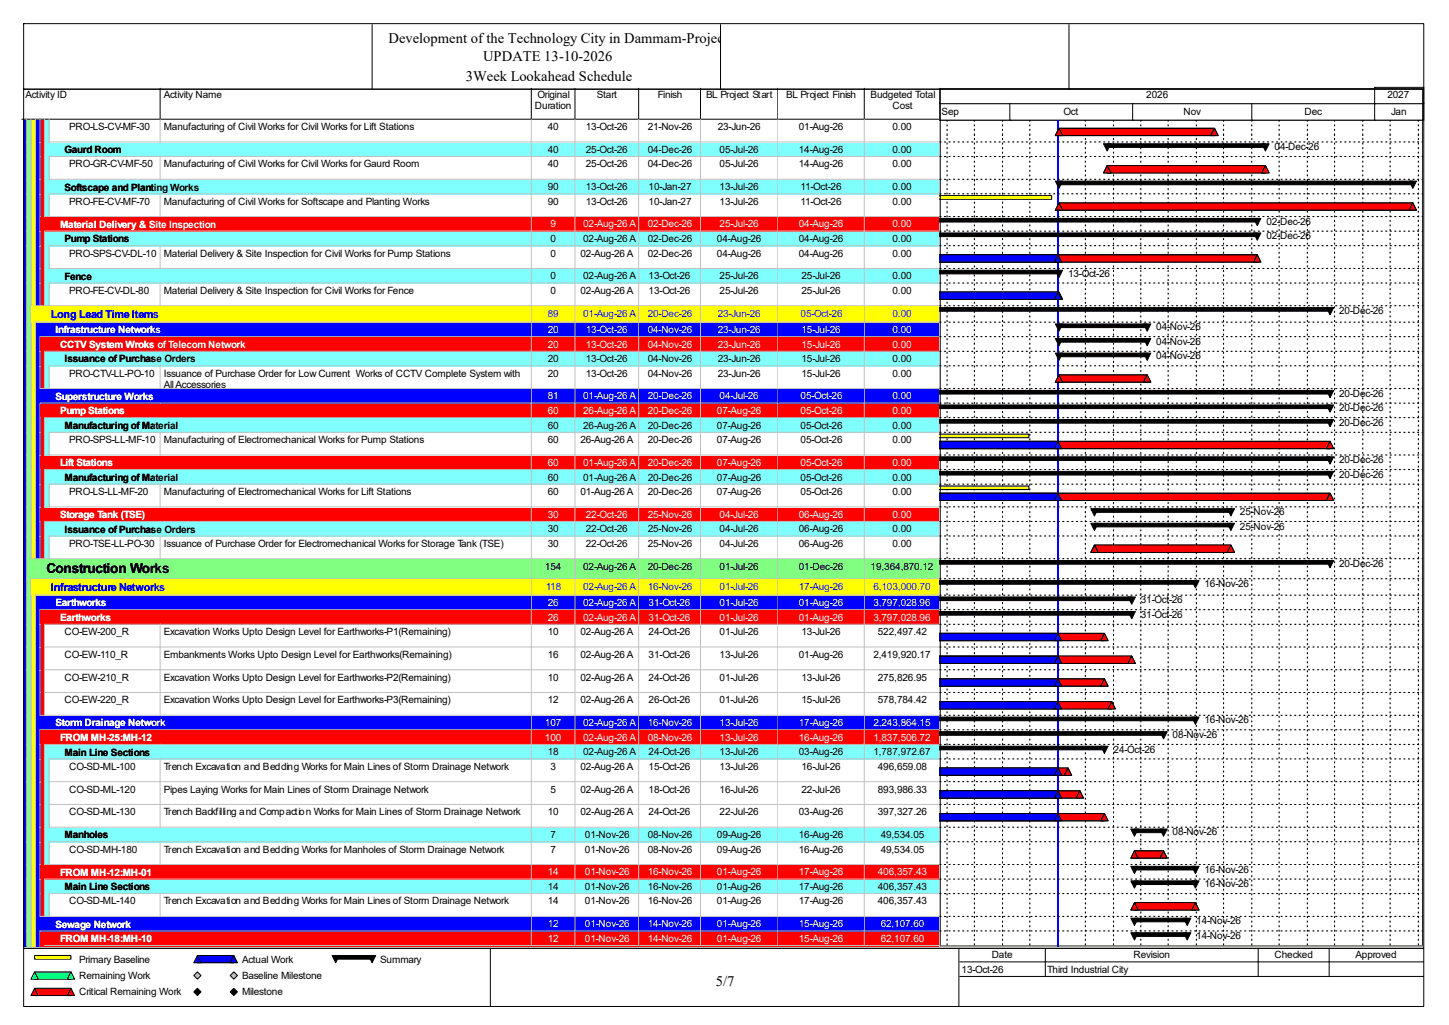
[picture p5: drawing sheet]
<svg xmlns="http://www.w3.org/2000/svg" width="420mm" height="297mm" viewBox="0 0 420 297" stroke-linecap="round" stroke-linejoin="round" font-family="sans-serif">
<defs><g id="words">
<g font-size="4.2">
<text x="112.6" y="12.4">Development of the Technology City in Dammam-Project</text>
<text x="140" y="17.7">UPDATE 13-10-2026</text>
<text x="135" y="23.5">3Week Lookahead Schedule</text>
<text x="207.5" y="285.6">5/7</text>
</g>
<text font-size="4" x="13.5" y="166.1">Construction Works</text>
<g font-size="3.2" fill="#00f">
<text x="14.8" y="92.1">Long Lead Time Items</text>
<text x="14.8" y="171.2">Infrastructure Networks</text>
</g>
<g font-size="2.9">
<text x="7.4" y="28.4">Activity ID</text>
<text x="47.5" y="28.4">Activity Name</text>
<text x="155.8" y="28.4">Original</text>
<text x="173" y="28.4">Start</text>
<text x="190.7" y="28.4">Finish</text>
<text x="204.6" y="28.4">BL Project Start</text>
<text x="227.8" y="28.4">BL Project Finish</text>
<text x="252.3" y="28.4">Budgeted Total</text>
<text x="332.2" y="28.4">2026</text>
<text x="402.1" y="28.4">2027</text>
<text x="155.1" y="31.6">Duration</text>
<text x="258.7" y="31.6">Cost</text>
<text x="272.9" y="33.2">Sep</text>
<text x="308.3" y="33.2">Oct</text>
<text x="343.1" y="33.2">Nov</text>
<text x="378.1" y="33.2">Dec</text>
<text x="403.2" y="33.2">Jan</text>
<text x="20" y="37.7">PRO-LS-CV-MF-30</text>
<text x="47.5" y="37.7">Manufacturing of Civil Works for Civil Works for Lift Stations</text>
<text x="158.7" y="37.7">40</text>
<text x="169.8" y="37.7">13-Oct-26</text>
<text x="187.7" y="37.7">21-Nov-26</text>
<text x="208.1" y="37.7">23-Jun-26</text>
<text x="231.5" y="37.7">01-Aug-26</text>
<text x="258.7" y="37.7">0.00</text>
<text x="18.7" y="44.4">Gaurd Room</text>
<text x="158.7" y="44.3">40</text>
<text x="169.8" y="44.3">25-Oct-26</text>
<text x="187.7" y="44.3">04-Dec-26</text>
<text x="208.6" y="44.3">05-Jul-26</text>
<text x="231.5" y="44.3">14-Aug-26</text>
<text x="258.7" y="44.3">0.00</text>
<text x="369.4" y="43.5">04-Dec-26</text>
<text x="20" y="48.5">PRO-GR-CV-MF-50</text>
<text x="47.5" y="48.5">Manufacturing of Civil Works for Civil Works for Gaurd Room</text>
<text x="158.7" y="48.5">40</text>
<text x="169.8" y="48.5">25-Oct-26</text>
<text x="187.7" y="48.5">04-Dec-26</text>
<text x="208.6" y="48.5">05-Jul-26</text>
<text x="231.5" y="48.5">14-Aug-26</text>
<text x="258.7" y="48.5">0.00</text>
<text x="18.7" y="55.2">Softscape and Planting Works</text>
<text x="20" y="59.3">PRO-FE-CV-MF-70</text>
<text x="47.5" y="59.3">Manufacturing of Civil Works for Softscape and Planting Works</text>
<text x="158.7" y="55.1">90</text>
<text x="158.7" y="59.3">90</text>
<text x="169.8" y="55.1">13-Oct-26</text>
<text x="169.8" y="59.3">13-Oct-26</text>
<text x="188" y="55.1">10-Jan-27</text>
<text x="188" y="59.3">10-Jan-27</text>
<text x="208.6" y="55.1">13-Jul-26</text>
<text x="208.6" y="59.3">13-Jul-26</text>
<text x="232" y="55.1">11-Oct-26</text>
<text x="232" y="59.3">11-Oct-26</text>
<text x="258.7" y="55.1">0.00</text>
<text x="258.7" y="59.3">0.00</text>
<text x="412.2" y="54.3">10-Jan-</text>
<text x="367.1" y="65.1">02-Dec-26</text>
<text x="18.7" y="70.2">Pump Stations</text>
<text x="159.6" y="70.1">0</text>
<text x="169" y="70.1">02-Aug-26 A</text>
<text x="187.7" y="70.1">02-Dec-26</text>
<text x="207.8" y="70.1">04-Aug-26</text>
<text x="231.5" y="70.1">04-Aug-26</text>
<text x="258.7" y="70.1">0.00</text>
<text x="367.1" y="69.3">02-Dec-26</text>
<text x="20" y="74.3">PRO-SPS-CV-DL-10</text>
<text x="47.5" y="74.3">Material Delivery &amp; Site Inspection for Civil Works for Pump Stations</text>
<text x="159.6" y="74.3">0</text>
<text x="168.2" y="74.3">02-Aug-26 A</text>
<text x="187.7" y="74.3">02-Dec-26</text>
<text x="207.8" y="74.3">04-Aug-26</text>
<text x="231.5" y="74.3">04-Aug-26</text>
<text x="258.7" y="74.3">0.00</text>
<text x="18.7" y="81">Fence</text>
<text x="159.6" y="80.9">0</text>
<text x="169" y="80.9">02-Aug-26 A</text>
<text x="188" y="80.9">13-Oct-26</text>
<text x="208.6" y="80.9">25-Jul-26</text>
<text x="232.3" y="80.9">25-Jul-26</text>
<text x="258.7" y="80.9">0.00</text>
<text x="309.6" y="80.1">13-Oct-26</text>
<text x="20" y="85.2">PRO-FE-CV-DL-80</text>
<text x="47.5" y="85.2">Material Delivery &amp; Site Inspection for Civil Works for Fence</text>
<text x="159.6" y="85.2">0</text>
<text x="168.2" y="85.2">02-Aug-26 A</text>
<text x="188" y="85.2">13-Oct-26</text>
<text x="208.6" y="85.2">25-Jul-26</text>
<text x="232.3" y="85.2">25-Jul-26</text>
<text x="258.7" y="85.2">0.00</text>
<text x="335.2" y="95.7">04-Nov-26</text>
<text x="388.2" y="91">20-Dec-26</text>
<text x="335.2" y="99.9">04-Nov-26</text>
<text x="18.7" y="105">Issuance of Purchase Orders</text>
<text x="158.7" y="104.9">20</text>
<text x="169.8" y="104.9">13-Oct-26</text>
<text x="187.7" y="104.9">04-Nov-26</text>
<text x="208.1" y="104.9">23-Jun-26</text>
<text x="232.3" y="104.9">15-Jul-26</text>
<text x="258.7" y="104.9">0.00</text>
<text x="335.2" y="104.1">04-Nov-26</text>
<text x="20" y="109.2">PRO-CTV-LL-PO-10</text>
<text x="47.5" y="109.2">Issuance of Purchase Order for Low Current Works of CCTV Complete System with</text>
<text x="47.5" y="112.3">All Accessories</text>
<text x="158.7" y="109.2">20</text>
<text x="169.8" y="109.2">13-Oct-26</text>
<text x="187.7" y="109.2">04-Nov-26</text>
<text x="208.1" y="109.2">23-Jun-26</text>
<text x="232.3" y="109.2">15-Jul-26</text>
<text x="258.7" y="109.2">0.00</text>
<text x="388.2" y="115">20-Dec-26</text>
<text x="388.2" y="119.2">20-Dec-26</text>
<text x="18.7" y="124.3">Manufacturing of Material</text>
<text x="158.7" y="124.2">60</text>
<text x="169" y="124.2">26-Aug-26 A</text>
<text x="187.7" y="124.2">20-Dec-26</text>
<text x="207.8" y="124.2">07-Aug-26</text>
<text x="232" y="124.2">05-Oct-26</text>
<text x="258.7" y="124.2">0.00</text>
<text x="388.2" y="123.4">20-Dec-26</text>
<text x="20" y="128.4">PRO-SPS-LL-MF-10</text>
<text x="47.5" y="128.4">Manufacturing of Electromechanical Works for Pump Stations</text>
<text x="158.7" y="128.4">60</text>
<text x="168.2" y="128.4">26-Aug-26 A</text>
<text x="187.7" y="128.4">20-Dec-26</text>
<text x="207.8" y="128.4">07-Aug-26</text>
<text x="232" y="128.4">05-Oct-26</text>
<text x="258.7" y="128.4">0.00</text>
<text x="388.2" y="134.2">20-Dec-26</text>
<text x="18.7" y="139.3">Manufacturing of Material</text>
<text x="20" y="143.4">PRO-LS-LL-MF-20</text>
<text x="47.5" y="143.4">Manufacturing of Electromechanical Works for Lift Stations</text>
<text x="158.7" y="139.2">60</text>
<text x="158.7" y="143.4">60</text>
<text x="168.2" y="143.4">01-Aug-26 A</text>
<text x="169" y="139.2">01-Aug-26 A</text>
<text x="187.7" y="139.2">20-Dec-26</text>
<text x="187.7" y="143.4">20-Dec-26</text>
<text x="207.8" y="139.2">07-Aug-26</text>
<text x="207.8" y="143.4">07-Aug-26</text>
<text x="232" y="139.2">05-Oct-26</text>
<text x="232" y="143.4">05-Oct-26</text>
<text x="258.7" y="139.2">0.00</text>
<text x="258.7" y="143.4">0.00</text>
<text x="388.2" y="138.4">20-Dec-26</text>
<text x="359.4" y="149.2">25-Nov-26</text>
<text x="18.7" y="154.3">Issuance of Purchase Orders</text>
<text x="158.7" y="154.3">30</text>
<text x="169.8" y="154.3">22-Oct-26</text>
<text x="187.7" y="154.3">25-Nov-26</text>
<text x="208.6" y="154.3">04-Jul-26</text>
<text x="231.5" y="154.3">06-Aug-26</text>
<text x="258.7" y="154.3">0.00</text>
<text x="359.4" y="153.5">25-Nov-26</text>
<text x="20" y="158.5">PRO-TSE-LL-PO-30</text>
<text x="47.5" y="158.5">Issuance of Purchase Order for Electromechanical Works for Storage Tank (TSE)</text>
<text x="158.7" y="158.5">30</text>
<text x="169.8" y="158.5">22-Oct-26</text>
<text x="187.7" y="158.5">25-Nov-26</text>
<text x="208.6" y="158.5">04-Jul-26</text>
<text x="231.5" y="158.5">06-Aug-26</text>
<text x="258.7" y="158.5">0.00</text>
<text x="157.9" y="165.1">154</text>
<text x="169" y="165.1">02-Aug-26 A</text>
<text x="187.7" y="165.1">20-Dec-26</text>
<text x="208.6" y="165.1">01-Jul-26</text>
<text x="231.5" y="165.1">01-Dec-26</text>
<text x="252.3" y="165.1">19,364,870.12</text>
<text x="388.2" y="164.3">20-Dec-26</text>
<text x="349.1" y="170.1">16-Nov-26</text>
<text x="330.7" y="174.8">31-Oct-26</text>
<text x="330.7" y="179">31-Oct-26</text>
<text x="18.7" y="184.1">CO-EW-200_R</text>
<text x="47.5" y="184.1">Excavation Works Upto Design Level for Earthworks-P1(Remaining)</text>
<text x="158.7" y="184.1">10</text>
<text x="168.2" y="184.1">02-Aug-26 A</text>
<text x="188" y="184.1">24-Oct-26</text>
<text x="208.6" y="184.1">01-Jul-26</text>
<text x="232.3" y="184.1">13-Jul-26</text>
<text x="254.5" y="184.1">522,497.42</text>
<text x="18.7" y="190.6">CO-EW-110_R</text>
<text x="47.5" y="190.6">Embankments Works Upto Design Level for Earthworks(Remaining)</text>
<text x="158.7" y="190.6">16</text>
<text x="168.2" y="190.6">02-Aug-26 A</text>
<text x="188" y="190.6">31-Oct-26</text>
<text x="208.6" y="190.6">13-Jul-26</text>
<text x="231.5" y="190.6">01-Aug-26</text>
<text x="253.2" y="190.6">2,419,920.17</text>
<text x="18.7" y="197.2">CO-EW-210_R</text>
<text x="47.5" y="197.2">Excavation Works Upto Design Level for Earthworks-P2(Remaining)</text>
<text x="158.7" y="197.2">10</text>
<text x="168.2" y="197.2">02-Aug-26 A</text>
<text x="188" y="197.2">24-Oct-26</text>
<text x="208.6" y="197.2">01-Jul-26</text>
<text x="232.3" y="197.2">13-Jul-26</text>
<text x="254.5" y="197.2">275,826.95</text>
<text x="18.7" y="203.8">CO-EW-220_R</text>
<text x="47.5" y="203.8">Excavation Works Upto Design Level for Earthworks-P3(Remaining)</text>
<text x="158.7" y="203.8">12</text>
<text x="168.2" y="203.8">02-Aug-26 A</text>
<text x="188" y="203.8">26-Oct-26</text>
<text x="208.6" y="203.8">01-Jul-26</text>
<text x="232.3" y="203.8">15-Jul-26</text>
<text x="254.5" y="203.8">578,784.42</text>
<text x="349.1" y="209.6">16-Nov-26</text>
<text x="339.9" y="213.8">08-Nov-26</text>
<text x="18.7" y="218.9">Main Line Sections</text>
<text x="158.7" y="218.9">18</text>
<text x="169" y="218.9">02-Aug-26 A</text>
<text x="188" y="218.9">24-Oct-26</text>
<text x="208.6" y="218.9">13-Jul-26</text>
<text x="231.5" y="218.9">03-Aug-26</text>
<text x="253.2" y="218.9">1,787,972.67</text>
<text x="322.7" y="218.1">24-Oct-26</text>
<text x="20" y="223.1">CO-SD-ML-100</text>
<text x="47.5" y="223.1">Trench Excavation and Bedding Works for Main Lines of Storm Drainage Network</text>
<text x="159.6" y="223.1">3</text>
<text x="168.2" y="223.1">02-Aug-26 A</text>
<text x="188" y="223.1">15-Oct-26</text>
<text x="208.6" y="223.1">13-Jul-26</text>
<text x="232.3" y="223.1">16-Jul-26</text>
<text x="254.5" y="223.1">496,659.08</text>
<text x="20" y="229.7">CO-SD-ML-120</text>
<text x="47.5" y="229.7">Pipes Laying Works for Main Lines of Storm Drainage Network</text>
<text x="159.6" y="229.7">5</text>
<text x="168.2" y="229.7">02-Aug-26 A</text>
<text x="188" y="229.7">18-Oct-26</text>
<text x="208.6" y="229.7">16-Jul-26</text>
<text x="232.3" y="229.7">22-Jul-26</text>
<text x="254.5" y="229.7">893,986.33</text>
<text x="20" y="236.3">CO-SD-ML-130</text>
<text x="47.5" y="236.3">Trench Backfilling and Compaction Works for Main Lines of Storm Drainage Network</text>
<text x="158.7" y="236.3">10</text>
<text x="168.2" y="236.3">02-Aug-26 A</text>
<text x="188" y="236.3">24-Oct-26</text>
<text x="208.6" y="236.3">22-Jul-26</text>
<text x="231.5" y="236.3">03-Aug-26</text>
<text x="254.5" y="236.3">397,327.26</text>
<text x="18.7" y="243">Manholes</text>
<text x="159.6" y="242.9">7</text>
<text x="169.5" y="242.9">01-Nov-26</text>
<text x="187.7" y="242.9">08-Nov-26</text>
<text x="207.8" y="242.9">09-Aug-26</text>
<text x="231.5" y="242.9">16-Aug-26</text>
<text x="255.3" y="242.9">49,534.05</text>
<text x="339.9" y="242.1">08-Nov-26</text>
<text x="20" y="247.1">CO-SD-MH-180</text>
<text x="47.5" y="247.1">Trench Excavation and Bedding Works for Manholes of Storm Drainage Network</text>
<text x="159.6" y="247.1">7</text>
<text x="169.5" y="247.1">01-Nov-26</text>
<text x="187.7" y="247.1">08-Nov-26</text>
<text x="207.8" y="247.1">09-Aug-26</text>
<text x="231.5" y="247.1">16-Aug-26</text>
<text x="255.3" y="247.1">49,534.05</text>
<text x="18.7" y="258">Main Line Sections</text>
<text x="158.7" y="257.9">14</text>
<text x="169.5" y="257.9">01-Nov-26</text>
<text x="187.7" y="257.9">16-Nov-26</text>
<text x="207.8" y="257.9">01-Aug-26</text>
<text x="231.5" y="257.9">17-Aug-26</text>
<text x="254.5" y="257.9">406,357.43</text>
<text x="349.1" y="252.9">16-Nov-26</text>
<text x="349.1" y="257.1">16-Nov-26</text>
<text x="20" y="262.1">CO-SD-ML-140</text>
<text x="47.5" y="262.1">Trench Excavation and Bedding Works for Main Lines of Storm Drainage Network</text>
<text x="158.7" y="262.1">14</text>
<text x="169.5" y="262.1">01-Nov-26</text>
<text x="187.7" y="262.1">16-Nov-26</text>
<text x="207.8" y="262.1">01-Aug-26</text>
<text x="231.5" y="262.1">17-Aug-26</text>
<text x="254.5" y="262.1">406,357.43</text>
<text x="346.8" y="267.9">14-Nov-26</text>
<text x="346.8" y="272.1">14-Nov-26</text>
<text x="22.9" y="279">Primary Baseline</text>
<text x="70.1" y="279">Actual Work</text>
<text x="110.2" y="279">Summary</text>
<text x="278.7" y="281.9">13-Oct-26</text>
<text x="287.4" y="277.7">Date</text>
<text x="303.5" y="281.9">Third Industrial City</text>
<text x="328.5" y="277.7">Revision</text>
<text x="369.4" y="277.7">Checked</text>
<text x="392.9" y="277.7">Approved</text>
<text x="22.9" y="283.7">Remaining Work</text>
<text x="70.1" y="283.7">Baseline Milestone</text>
<text x="22.9" y="288.5">Critical Remaining Work</text>
<text x="70.1" y="288.5">Milestone</text>
</g>
<g font-size="2.9" fill="#fff">
<text x="17.4" y="66">Material Delivery &amp; Site Inspection</text>
<text x="159.6" y="65.9">9</text>
<text x="169" y="65.9">02-Aug-26 A</text>
<text x="187.7" y="65.9">02-Dec-26</text>
<text x="208.6" y="65.9">25-Jul-26</text>
<text x="231.5" y="65.9">04-Aug-26</text>
<text x="258.7" y="65.9">0.00</text>
<text x="16.1" y="96.6">Infrastructure Networks</text>
<text x="17.4" y="100.8">CCTV System Wroks of Telecom Network</text>
<text x="158.7" y="96.5">20</text>
<text x="158.7" y="100.7">20</text>
<text x="169.8" y="96.5">13-Oct-26</text>
<text x="169.8" y="100.7">13-Oct-26</text>
<text x="187.7" y="96.5">04-Nov-26</text>
<text x="187.7" y="100.7">04-Nov-26</text>
<text x="208.1" y="96.5">23-Jun-26</text>
<text x="208.1" y="100.7">23-Jun-26</text>
<text x="232.3" y="96.5">15-Jul-26</text>
<text x="232.3" y="100.7">15-Jul-26</text>
<text x="258.7" y="96.5">0.00</text>
<text x="258.7" y="100.7">0.00</text>
<text x="16.1" y="115.8">Superstructure Works</text>
<text x="158.7" y="115.7">81</text>
<text x="158.7" y="120">60</text>
<text x="169" y="115.7">01-Aug-26 A</text>
<text x="169" y="120">26-Aug-26 A</text>
<text x="187.7" y="115.7">20-Dec-26</text>
<text x="187.7" y="120">20-Dec-26</text>
<text x="207.8" y="120">07-Aug-26</text>
<text x="208.6" y="115.7">04-Jul-26</text>
<text x="232" y="115.7">05-Oct-26</text>
<text x="232" y="120">05-Oct-26</text>
<text x="258.7" y="115.7">0.00</text>
<text x="258.7" y="120">0.00</text>
<text x="17.4" y="120.1">Pump Stations</text>
<text x="17.4" y="135.1">Lift Stations</text>
<text x="158.7" y="135">60</text>
<text x="169" y="135">01-Aug-26 A</text>
<text x="187.7" y="135">20-Dec-26</text>
<text x="207.8" y="135">07-Aug-26</text>
<text x="232" y="135">05-Oct-26</text>
<text x="258.7" y="135">0.00</text>
<text x="17.4" y="150.1">Storage Tank (TSE)</text>
<text x="158.7" y="150">30</text>
<text x="169.8" y="150">22-Oct-26</text>
<text x="187.7" y="150">25-Nov-26</text>
<text x="208.6" y="150">04-Jul-26</text>
<text x="231.5" y="150">06-Aug-26</text>
<text x="258.7" y="150">0.00</text>
<text x="16.1" y="175.7">Earthworks</text>
<text x="17.4" y="179.9">Earthworks</text>
<text x="158.7" y="175.6">26</text>
<text x="158.7" y="179.8">26</text>
<text x="169" y="175.6">02-Aug-26 A</text>
<text x="169" y="179.8">02-Aug-26 A</text>
<text x="188" y="175.6">31-Oct-26</text>
<text x="188" y="179.8">31-Oct-26</text>
<text x="208.6" y="175.6">01-Jul-26</text>
<text x="208.6" y="179.8">01-Jul-26</text>
<text x="231.5" y="175.6">01-Aug-26</text>
<text x="231.5" y="179.8">01-Aug-26</text>
<text x="253.2" y="175.6">3,797,028.96</text>
<text x="253.2" y="179.8">3,797,028.96</text>
<text x="16.1" y="210.5">Storm Drainage Network</text>
<text x="17.4" y="214.7">FROM MH-25:MH-12</text>
<text x="157.9" y="210.4">107</text>
<text x="157.9" y="214.6">100</text>
<text x="169" y="210.4">02-Aug-26 A</text>
<text x="169" y="214.6">02-Aug-26 A</text>
<text x="187.7" y="210.4">16-Nov-26</text>
<text x="187.7" y="214.6">08-Nov-26</text>
<text x="208.6" y="210.4">13-Jul-26</text>
<text x="208.6" y="214.6">13-Jul-26</text>
<text x="231.5" y="210.4">17-Aug-26</text>
<text x="231.5" y="214.6">16-Aug-26</text>
<text x="253.2" y="210.4">2,243,864.15</text>
<text x="253.2" y="214.6">1,837,506.72</text>
<text x="17.4" y="253.7">FROM MH-12:MH-01</text>
<text x="158.7" y="253.7">14</text>
<text x="169.5" y="253.7">01-Nov-26</text>
<text x="187.7" y="253.7">16-Nov-26</text>
<text x="207.8" y="253.7">01-Aug-26</text>
<text x="231.5" y="253.7">17-Aug-26</text>
<text x="254.5" y="253.7">406,357.43</text>
<text x="16.1" y="268.8">Sewage Network</text>
<text x="158.7" y="268.7">12</text>
<text x="169.5" y="268.7">01-Nov-26</text>
<text x="187.7" y="268.7">14-Nov-26</text>
<text x="207.8" y="268.7">01-Aug-26</text>
<text x="231.5" y="268.7">15-Aug-26</text>
<text x="255.3" y="268.7">62,107.60</text>
<text x="17.4" y="273">FROM MH-18:MH-10</text>
<text x="158.7" y="272.9">12</text>
<text x="169.5" y="272.9">01-Nov-26</text>
<text x="187.7" y="272.9">14-Nov-26</text>
<text x="207.8" y="272.9">01-Aug-26</text>
<text x="231.5" y="272.9">15-Aug-26</text>
<text x="255.3" y="272.9">62,107.60</text>
</g>
<g font-size="2.9" fill="#00f">
<text x="158.7" y="91.7">89</text>
<text x="169" y="91.7">01-Aug-26 A</text>
<text x="187.7" y="91.7">20-Dec-26</text>
<text x="208.1" y="91.7">23-Jun-26</text>
<text x="232" y="91.7">05-Oct-26</text>
<text x="258.7" y="91.7">0.00</text>
<text x="158.2" y="170.9">118</text>
<text x="169" y="170.9">02-Aug-26 A</text>
<text x="187.7" y="170.9">16-Nov-26</text>
<text x="208.6" y="170.9">01-Jul-26</text>
<text x="231.5" y="170.9">17-Aug-26</text>
<text x="253.2" y="170.9">6,103,000.70</text>
</g>
</g></defs>
<path d="M46.4 25.6v8.9h-40.1" fill="none" stroke="#000" stroke-width=".29"/>
<path d="M46.7 25.6h107.6v9.2h-107.6z" fill="#fff"/>
<path d="M154 25.6v8.9h-107.6" fill="none" stroke="#000" stroke-width=".29"/>
<path d="M154.3 25.6h12.6v9.2h-12.6z" fill="#fff"/>
<path d="M166.7 25.6v8.9h-12.7" fill="none" stroke="#000" stroke-width=".29"/>
<path d="M166.9 25.6h18.5v9.2h-18.5z" fill="#fff"/>
<path d="M185.1 25.6v8.9h-18.4" fill="none" stroke="#000" stroke-width=".29"/>
<path d="M185.4 25.6h17.9v9.2h-17.9z" fill="#fff"/>
<path d="M203 25.6v8.9h-17.9" fill="none" stroke="#000" stroke-width=".29"/>
<path d="M203.3 25.6h22.4v9.2h-22.4z" fill="#fff"/>
<path d="M225.5 25.6v8.9h-22.5" fill="none" stroke="#000" stroke-width=".29"/>
<path d="M225.7 25.6h25.1v9.2h-25.1z" fill="#fff"/>
<path d="M250.5 25.6v8.9h-25" fill="none" stroke="#000" stroke-width=".29"/>
<path d="M250.8 25.6h21.9v9.2h-21.9z" fill="#fff"/>
<path d="M272.4 25.6v8.9h-21.9" fill="none" stroke="#000" stroke-width=".29"/>
<path d="M6.6 34.8h1.3v6.6h-1.3z" fill="#00f"/>
<path d="M7.6 34.5v6.9" fill="none" stroke="#c0c0c0" stroke-width=".29"/>
<path d="M7.9 34.8h1.3v6.6h-1.3z" fill="#80ff80"/>
<path d="M9 34.5v6.9" fill="none" stroke="#c0c0c0" stroke-width=".29"/>
<path d="M9.2 34.8h1.3v6.6h-1.3z" fill="#ff0"/>
<path d="M10.3 34.5v6.9" fill="none" stroke="#c0c0c0" stroke-width=".29"/>
<path d="M10.5 34.8h1.4v6.6h-1.4z" fill="#00f"/>
<path d="M11.6 34.5v6.9" fill="none" stroke="#c0c0c0" stroke-width=".29"/>
<path d="M11.9 34.8h1.3v6.6h-1.3z" fill="#f00"/>
<path d="M12.9 34.5v6.9" fill="none" stroke="#c0c0c0" stroke-width=".29"/>
<path d="M13.2 34.8h1.3v6.6h-1.3z" fill="#80ffff"/>
<path d="M14.2 34.5v6.9" fill="none" stroke="#c0c0c0" stroke-width=".29"/>
<path d="M14.5 34.8h32.2v6.6h-32.2z" fill="#fff"/>
<path d="M46.4 34.5v6.9M14.2 41.1h32.5" fill="none" stroke="#c0c0c0" stroke-width=".29"/>
<path d="M46.7 34.8h107.6v6.6h-107.6z" fill="#fff"/>
<path d="M154 34.5v6.6h-107.3" fill="none" stroke="#c0c0c0" stroke-width=".29"/>
<path d="M154.3 34.8h12.6v6.6h-12.6z" fill="#fff"/>
<path d="M166.7 34.5v6.6h-12.4" fill="none" stroke="#c0c0c0" stroke-width=".29"/>
<path d="M166.9 34.8h18.5v6.6h-18.5z" fill="#fff"/>
<path d="M185.1 34.5v6.6h-18.2" fill="none" stroke="#c0c0c0" stroke-width=".29"/>
<path d="M185.4 34.8h17.9v6.6h-17.9z" fill="#fff"/>
<path d="M203 34.5v6.6h-17.6" fill="none" stroke="#c0c0c0" stroke-width=".29"/>
<path d="M203.3 34.8h22.4v6.6h-22.4z" fill="#fff"/>
<path d="M225.5 34.5v6.6h-22.2" fill="none" stroke="#c0c0c0" stroke-width=".29"/>
<path d="M225.7 34.8h25.1v6.6h-25.1z" fill="#fff"/>
<path d="M250.5 34.5v6.6h-24.8" fill="none" stroke="#c0c0c0" stroke-width=".29"/>
<path d="M250.8 34.8h21.9v6.6h-21.9z" fill="#fff"/>
<path d="M272.4 34.5v6.6h-21.6" fill="none" stroke="#c0c0c0" stroke-width=".29"/>
<path d="M6.6 41.4h1.3v4.2h-1.3z" fill="#00f"/>
<path d="M7.6 41.1v4.5" fill="none" stroke="#c0c0c0" stroke-width=".29"/>
<path d="M7.9 41.4h1.3v4.2h-1.3z" fill="#80ff80"/>
<path d="M9 41.1v4.5" fill="none" stroke="#c0c0c0" stroke-width=".29"/>
<path d="M9.2 41.4h1.3v4.2h-1.3z" fill="#ff0"/>
<path d="M10.3 41.1v4.5" fill="none" stroke="#c0c0c0" stroke-width=".29"/>
<path d="M10.5 41.4h1.4v4.2h-1.4z" fill="#00f"/>
<path d="M11.6 41.1v4.5" fill="none" stroke="#c0c0c0" stroke-width=".29"/>
<path d="M11.9 41.4h1.3v4.2h-1.3z" fill="#f00"/>
<path d="M12.9 41.1v4.5" fill="none" stroke="#c0c0c0" stroke-width=".29"/>
<path d="M13.2 41.4h33.5v4.2h-33.5z" fill="#80ffff"/>
<path d="M14.2 45.4h32.5" fill="none" stroke="#c0c0c0" stroke-width=".29"/>
<path d="M46.7 41.4h107.6v4.2h-107.6z" fill="#80ffff"/>
<path d="M154 41.1v4.3h-107.3" fill="none" stroke="#c0c0c0" stroke-width=".29"/>
<path d="M154.3 41.4h12.6v4.2h-12.6z" fill="#80ffff"/>
<path d="M166.7 41.1v4.3h-12.4" fill="none" stroke="#c0c0c0" stroke-width=".29"/>
<path d="M166.9 41.4h18.5v4.2h-18.5z" fill="#80ffff"/>
<path d="M185.1 41.1v4.3h-18.2" fill="none" stroke="#c0c0c0" stroke-width=".29"/>
<path d="M185.4 41.4h17.9v4.2h-17.9z" fill="#80ffff"/>
<path d="M203 41.1v4.3h-17.6" fill="none" stroke="#c0c0c0" stroke-width=".29"/>
<path d="M203.3 41.4h22.4v4.2h-22.4z" fill="#80ffff"/>
<path d="M225.5 41.1v4.3h-22.2" fill="none" stroke="#c0c0c0" stroke-width=".29"/>
<path d="M225.7 41.4h25.1v4.2h-25.1z" fill="#80ffff"/>
<path d="M250.5 41.1v4.3h-24.8" fill="none" stroke="#c0c0c0" stroke-width=".29"/>
<path d="M250.8 41.4h21.9v4.2h-21.9z" fill="#80ffff"/>
<path d="M272.4 41.1v4.3h-21.6" fill="none" stroke="#c0c0c0" stroke-width=".29"/>
<path d="M6.6 45.6h1.3v6.6h-1.3z" fill="#00f"/>
<path d="M7.6 45.4v6.8" fill="none" stroke="#c0c0c0" stroke-width=".29"/>
<path d="M7.9 45.6h1.3v6.6h-1.3z" fill="#80ff80"/>
<path d="M9 45.4v6.8" fill="none" stroke="#c0c0c0" stroke-width=".29"/>
<path d="M9.2 45.6h1.3v6.6h-1.3z" fill="#ff0"/>
<path d="M10.3 45.4v6.8" fill="none" stroke="#c0c0c0" stroke-width=".29"/>
<path d="M10.5 45.6h1.4v6.6h-1.4z" fill="#00f"/>
<path d="M11.6 45.4v6.8" fill="none" stroke="#c0c0c0" stroke-width=".29"/>
<path d="M11.9 45.6h1.3v6.6h-1.3z" fill="#f00"/>
<path d="M12.9 45.4v6.8" fill="none" stroke="#c0c0c0" stroke-width=".29"/>
<path d="M13.2 45.6h1.3v6.6h-1.3z" fill="#80ffff"/>
<path d="M14.2 45.4v6.8" fill="none" stroke="#c0c0c0" stroke-width=".29"/>
<path d="M14.5 45.6h32.2v6.6h-32.2z" fill="#fff"/>
<path d="M14.2 51.9h32.5M46.4 45.4v6.8" fill="none" stroke="#c0c0c0" stroke-width=".29"/>
<path d="M46.7 45.6h107.6v6.6h-107.6z" fill="#fff"/>
<path d="M154 45.4v6.5h-107.3" fill="none" stroke="#c0c0c0" stroke-width=".29"/>
<path d="M154.3 45.6h12.6v6.6h-12.6z" fill="#fff"/>
<path d="M166.7 45.4v6.5h-12.4" fill="none" stroke="#c0c0c0" stroke-width=".29"/>
<path d="M166.9 45.6h18.5v6.6h-18.5z" fill="#fff"/>
<path d="M185.1 45.4v6.5h-18.2" fill="none" stroke="#c0c0c0" stroke-width=".29"/>
<path d="M185.4 45.6h17.9v6.6h-17.9z" fill="#fff"/>
<path d="M203 45.4v6.5h-17.6" fill="none" stroke="#c0c0c0" stroke-width=".29"/>
<path d="M203.3 45.6h22.4v6.6h-22.4z" fill="#fff"/>
<path d="M225.5 45.4v6.5h-22.2" fill="none" stroke="#c0c0c0" stroke-width=".29"/>
<path d="M225.7 45.6h25.1v6.6h-25.1z" fill="#fff"/>
<path d="M250.5 45.4v6.5h-24.8" fill="none" stroke="#c0c0c0" stroke-width=".29"/>
<path d="M250.8 45.6h21.9v6.6h-21.9z" fill="#fff"/>
<path d="M272.4 45.4v6.5h-21.6" fill="none" stroke="#c0c0c0" stroke-width=".29"/>
<path d="M6.6 52.2h1.3v4.2h-1.3z" fill="#00f"/>
<path d="M7.6 51.9v4.5" fill="none" stroke="#c0c0c0" stroke-width=".29"/>
<path d="M7.9 52.2h1.3v4.2h-1.3z" fill="#80ff80"/>
<path d="M9 51.9v4.5" fill="none" stroke="#c0c0c0" stroke-width=".29"/>
<path d="M9.2 52.2h1.3v4.2h-1.3z" fill="#ff0"/>
<path d="M10.3 51.9v4.5" fill="none" stroke="#c0c0c0" stroke-width=".29"/>
<path d="M10.5 52.2h1.4v4.2h-1.4z" fill="#00f"/>
<path d="M11.6 51.9v4.5" fill="none" stroke="#c0c0c0" stroke-width=".29"/>
<path d="M11.9 52.2h1.3v4.2h-1.3z" fill="#f00"/>
<path d="M12.9 51.9v4.5" fill="none" stroke="#c0c0c0" stroke-width=".29"/>
<path d="M13.2 52.2h33.5v4.2h-33.5z" fill="#80ffff"/>
<path d="M14.2 56.2h32.5" fill="none" stroke="#c0c0c0" stroke-width=".29"/>
<path d="M46.7 52.2h107.6v4.2h-107.6z" fill="#80ffff"/>
<path d="M154 51.9v4.3h-107.3" fill="none" stroke="#c0c0c0" stroke-width=".29"/>
<path d="M154.3 52.2h12.6v4.2h-12.6z" fill="#80ffff"/>
<path d="M166.7 51.9v4.3h-12.4" fill="none" stroke="#c0c0c0" stroke-width=".29"/>
<path d="M166.9 52.2h18.5v4.2h-18.5z" fill="#80ffff"/>
<path d="M185.1 51.9v4.3h-18.2" fill="none" stroke="#c0c0c0" stroke-width=".29"/>
<path d="M185.4 52.2h17.9v4.2h-17.9z" fill="#80ffff"/>
<path d="M203 51.9v4.3h-17.6" fill="none" stroke="#c0c0c0" stroke-width=".29"/>
<path d="M203.3 52.2h22.4v4.2h-22.4z" fill="#80ffff"/>
<path d="M225.5 51.9v4.3h-22.2" fill="none" stroke="#c0c0c0" stroke-width=".29"/>
<path d="M225.7 52.2h25.1v4.2h-25.1z" fill="#80ffff"/>
<path d="M250.5 51.9v4.3h-24.8" fill="none" stroke="#c0c0c0" stroke-width=".29"/>
<path d="M250.8 52.2h21.9v4.2h-21.9z" fill="#80ffff"/>
<path d="M272.4 51.9v4.3h-21.6" fill="none" stroke="#c0c0c0" stroke-width=".29"/>
<path d="M6.6 56.4h1.3v6.6h-1.3z" fill="#00f"/>
<path d="M7.6 56.2v6.8" fill="none" stroke="#c0c0c0" stroke-width=".29"/>
<path d="M7.9 56.4h1.3v6.6h-1.3z" fill="#80ff80"/>
<path d="M9 56.2v6.8" fill="none" stroke="#c0c0c0" stroke-width=".29"/>
<path d="M9.2 56.4h1.3v6.6h-1.3z" fill="#ff0"/>
<path d="M10.3 56.2v6.8" fill="none" stroke="#c0c0c0" stroke-width=".29"/>
<path d="M10.5 56.4h1.4v6.6h-1.4z" fill="#00f"/>
<path d="M11.6 56.2v6.8" fill="none" stroke="#c0c0c0" stroke-width=".29"/>
<path d="M11.9 56.4h1.3v6.6h-1.3z" fill="#f00"/>
<path d="M12.9 56.2v6.8" fill="none" stroke="#c0c0c0" stroke-width=".29"/>
<path d="M13.2 56.4h1.3v6.6h-1.3z" fill="#80ffff"/>
<path d="M14.2 56.2v6.8M12.9 62.8h1.6" fill="none" stroke="#c0c0c0" stroke-width=".29"/>
<path d="M14.5 56.4h32.2v6.6h-32.2z" fill="#fff"/>
<path d="M46.4 56.2v6.8M14.2 62.8h32.5" fill="none" stroke="#c0c0c0" stroke-width=".29"/>
<path d="M46.7 56.4h107.6v6.6h-107.6z" fill="#fff"/>
<path d="M154 56.2v6.6h-107.3" fill="none" stroke="#c0c0c0" stroke-width=".29"/>
<path d="M154.3 56.4h12.6v6.6h-12.6z" fill="#fff"/>
<path d="M166.7 56.2v6.6h-12.4" fill="none" stroke="#c0c0c0" stroke-width=".29"/>
<path d="M166.9 56.4h18.5v6.6h-18.5z" fill="#fff"/>
<path d="M185.1 56.2v6.6h-18.2" fill="none" stroke="#c0c0c0" stroke-width=".29"/>
<path d="M185.4 56.4h17.9v6.6h-17.9z" fill="#fff"/>
<path d="M203 56.2v6.6h-17.6" fill="none" stroke="#c0c0c0" stroke-width=".29"/>
<path d="M203.3 56.4h22.4v6.6h-22.4z" fill="#fff"/>
<path d="M225.5 56.2v6.6h-22.2" fill="none" stroke="#c0c0c0" stroke-width=".29"/>
<path d="M225.7 56.4h25.1v6.6h-25.1z" fill="#fff"/>
<path d="M250.5 56.2v6.6h-24.8" fill="none" stroke="#c0c0c0" stroke-width=".29"/>
<path d="M250.8 56.4h21.9v6.6h-21.9z" fill="#fff"/>
<path d="M272.4 56.2v6.6h-21.6" fill="none" stroke="#c0c0c0" stroke-width=".29"/>
<path d="M6.6 63h1.3v4.2h-1.3z" fill="#00f"/>
<path d="M7.6 62.8v4.4" fill="none" stroke="#c0c0c0" stroke-width=".29"/>
<path d="M7.9 63h1.3v4.2h-1.3z" fill="#80ff80"/>
<path d="M9 62.8v4.4" fill="none" stroke="#c0c0c0" stroke-width=".29"/>
<path d="M9.2 63h1.3v4.2h-1.3z" fill="#ff0"/>
<path d="M10.3 62.8v4.4" fill="none" stroke="#c0c0c0" stroke-width=".29"/>
<path d="M10.5 63h1.4v4.2h-1.4z" fill="#00f"/>
<path d="M11.6 62.8v4.4" fill="none" stroke="#c0c0c0" stroke-width=".29"/>
<path d="M11.9 63h34.8v4.2h-34.8z" fill="#f00"/>
<path d="M12.9 67h33.8" fill="none" stroke="#c0c0c0" stroke-width=".29"/>
<path d="M46.7 63h107.6v4.2h-107.6z" fill="#f00"/>
<path d="M154 62.8v4.2h-107.3" fill="none" stroke="#c0c0c0" stroke-width=".29"/>
<path d="M154.3 63h12.6v4.2h-12.6z" fill="#f00"/>
<path d="M166.7 62.8v4.2h-12.4" fill="none" stroke="#c0c0c0" stroke-width=".29"/>
<path d="M166.9 63h18.5v4.2h-18.5z" fill="#f00"/>
<path d="M185.1 62.8v4.2h-18.2" fill="none" stroke="#c0c0c0" stroke-width=".29"/>
<path d="M185.4 63h17.9v4.2h-17.9z" fill="#f00"/>
<path d="M203 62.8v4.2h-17.6" fill="none" stroke="#c0c0c0" stroke-width=".29"/>
<path d="M203.3 63h22.4v4.2h-22.4z" fill="#f00"/>
<path d="M225.5 62.8v4.2h-22.2" fill="none" stroke="#c0c0c0" stroke-width=".29"/>
<path d="M225.7 63h25.1v4.2h-25.1z" fill="#f00"/>
<path d="M250.5 62.8v4.2h-24.8" fill="none" stroke="#c0c0c0" stroke-width=".29"/>
<path d="M250.8 63h21.9v4.2h-21.9z" fill="#f00"/>
<path d="M272.4 62.8v4.2h-21.6" fill="none" stroke="#c0c0c0" stroke-width=".29"/>
<path d="M6.6 67.2h1.3v4.3h-1.3z" fill="#00f"/>
<path d="M7.6 67v4.5" fill="none" stroke="#c0c0c0" stroke-width=".29"/>
<path d="M7.9 67.2h1.3v4.3h-1.3z" fill="#80ff80"/>
<path d="M9 67v4.5" fill="none" stroke="#c0c0c0" stroke-width=".29"/>
<path d="M9.2 67.2h1.3v4.3h-1.3z" fill="#ff0"/>
<path d="M10.3 67v4.5" fill="none" stroke="#c0c0c0" stroke-width=".29"/>
<path d="M10.5 67.2h1.4v4.3h-1.4z" fill="#00f"/>
<path d="M11.6 67v4.5" fill="none" stroke="#c0c0c0" stroke-width=".29"/>
<path d="M11.9 67.2h1.3v4.3h-1.3z" fill="#f00"/>
<path d="M12.9 67v4.5" fill="none" stroke="#c0c0c0" stroke-width=".29"/>
<path d="M13.2 67.2h33.5v4.3h-33.5z" fill="#80ffff"/>
<path d="M14.2 71.2h32.5" fill="none" stroke="#c0c0c0" stroke-width=".29"/>
<path d="M46.7 67.2h107.6v4.3h-107.6z" fill="#80ffff"/>
<path d="M154 67v4.2h-107.3" fill="none" stroke="#c0c0c0" stroke-width=".29"/>
<path d="M154.3 67.2h12.6v4.3h-12.6z" fill="#80ffff"/>
<path d="M166.7 67v4.2h-12.4" fill="none" stroke="#c0c0c0" stroke-width=".29"/>
<path d="M166.9 67.2h18.5v4.3h-18.5z" fill="#80ffff"/>
<path d="M185.1 67v4.2h-18.2" fill="none" stroke="#c0c0c0" stroke-width=".29"/>
<path d="M185.4 67.2h17.9v4.3h-17.9z" fill="#80ffff"/>
<path d="M203 67v4.2h-17.6" fill="none" stroke="#c0c0c0" stroke-width=".29"/>
<path d="M203.3 67.2h22.4v4.3h-22.4z" fill="#80ffff"/>
<path d="M225.5 67v4.2h-22.2" fill="none" stroke="#c0c0c0" stroke-width=".29"/>
<path d="M225.7 67.2h25.1v4.3h-25.1z" fill="#80ffff"/>
<path d="M250.5 67v4.2h-24.8" fill="none" stroke="#c0c0c0" stroke-width=".29"/>
<path d="M250.8 67.2h21.9v4.3h-21.9z" fill="#80ffff"/>
<path d="M272.4 67v4.2h-21.6" fill="none" stroke="#c0c0c0" stroke-width=".29"/>
<path d="M6.6 71.5h1.3v6.6h-1.3z" fill="#00f"/>
<path d="M7.6 71.2v6.9" fill="none" stroke="#c0c0c0" stroke-width=".29"/>
<path d="M7.9 71.5h1.3v6.6h-1.3z" fill="#80ff80"/>
<path d="M9 71.2v6.9" fill="none" stroke="#c0c0c0" stroke-width=".29"/>
<path d="M9.2 71.5h1.3v6.6h-1.3z" fill="#ff0"/>
<path d="M10.3 71.2v6.9" fill="none" stroke="#c0c0c0" stroke-width=".29"/>
<path d="M10.5 71.5h1.4v6.6h-1.4z" fill="#00f"/>
<path d="M11.6 71.2v6.9" fill="none" stroke="#c0c0c0" stroke-width=".29"/>
<path d="M11.9 71.5h1.3v6.6h-1.3z" fill="#f00"/>
<path d="M12.9 71.2v6.9" fill="none" stroke="#c0c0c0" stroke-width=".29"/>
<path d="M13.2 71.5h1.3v6.6h-1.3z" fill="#80ffff"/>
<path d="M14.2 71.2v6.9" fill="none" stroke="#c0c0c0" stroke-width=".29"/>
<path d="M14.5 71.5h32.2v6.6h-32.2z" fill="#fff"/>
<path d="M14.2 77.8h32.5M46.4 71.2v6.9" fill="none" stroke="#c0c0c0" stroke-width=".29"/>
<path d="M46.7 71.5h107.6v6.6h-107.6z" fill="#fff"/>
<path d="M154 71.2v6.6h-107.3" fill="none" stroke="#c0c0c0" stroke-width=".29"/>
<path d="M154.3 71.5h12.6v6.6h-12.6z" fill="#fff"/>
<path d="M166.7 71.2v6.6h-12.4" fill="none" stroke="#c0c0c0" stroke-width=".29"/>
<path d="M166.9 71.5h18.5v6.6h-18.5z" fill="#fff"/>
<path d="M185.1 71.2v6.6h-18.2" fill="none" stroke="#c0c0c0" stroke-width=".29"/>
<path d="M185.4 71.5h17.9v6.6h-17.9z" fill="#fff"/>
<path d="M203 71.2v6.6h-17.6" fill="none" stroke="#c0c0c0" stroke-width=".29"/>
<path d="M203.3 71.5h22.4v6.6h-22.4z" fill="#fff"/>
<path d="M225.5 71.2v6.6h-22.2" fill="none" stroke="#c0c0c0" stroke-width=".29"/>
<path d="M225.7 71.5h25.1v6.6h-25.1z" fill="#fff"/>
<path d="M250.5 71.2v6.6h-24.8" fill="none" stroke="#c0c0c0" stroke-width=".29"/>
<path d="M250.8 71.5h21.9v6.6h-21.9z" fill="#fff"/>
<path d="M272.4 71.2v6.6h-21.6" fill="none" stroke="#c0c0c0" stroke-width=".29"/>
<path d="M6.6 78.1h1.3v4.2h-1.3z" fill="#00f"/>
<path d="M7.6 77.8v4.5" fill="none" stroke="#c0c0c0" stroke-width=".29"/>
<path d="M7.9 78.1h1.3v4.2h-1.3z" fill="#80ff80"/>
<path d="M9 77.8v4.5" fill="none" stroke="#c0c0c0" stroke-width=".29"/>
<path d="M9.2 78.1h1.3v4.2h-1.3z" fill="#ff0"/>
<path d="M10.3 77.8v4.5" fill="none" stroke="#c0c0c0" stroke-width=".29"/>
<path d="M10.5 78.1h1.4v4.2h-1.4z" fill="#00f"/>
<path d="M11.6 77.8v4.5" fill="none" stroke="#c0c0c0" stroke-width=".29"/>
<path d="M11.9 78.1h1.3v4.2h-1.3z" fill="#f00"/>
<path d="M12.9 77.8v4.5" fill="none" stroke="#c0c0c0" stroke-width=".29"/>
<path d="M13.2 78.1h33.5v4.2h-33.5z" fill="#80ffff"/>
<path d="M14.2 82h32.5" fill="none" stroke="#c0c0c0" stroke-width=".29"/>
<path d="M46.7 78.1h107.6v4.2h-107.6z" fill="#80ffff"/>
<path d="M154 77.8v4.2h-107.3" fill="none" stroke="#c0c0c0" stroke-width=".29"/>
<path d="M154.3 78.1h12.6v4.2h-12.6z" fill="#80ffff"/>
<path d="M166.7 77.8v4.2h-12.4" fill="none" stroke="#c0c0c0" stroke-width=".29"/>
<path d="M166.9 78.1h18.5v4.2h-18.5z" fill="#80ffff"/>
<path d="M185.1 77.8v4.2h-18.2" fill="none" stroke="#c0c0c0" stroke-width=".29"/>
<path d="M185.4 78.1h17.9v4.2h-17.9z" fill="#80ffff"/>
<path d="M203 77.8v4.2h-17.6" fill="none" stroke="#c0c0c0" stroke-width=".29"/>
<path d="M203.3 78.1h22.4v4.2h-22.4z" fill="#80ffff"/>
<path d="M225.5 77.8v4.2h-22.2" fill="none" stroke="#c0c0c0" stroke-width=".29"/>
<path d="M225.7 78.1h25.1v4.2h-25.1z" fill="#80ffff"/>
<path d="M250.5 77.8v4.2h-24.8" fill="none" stroke="#c0c0c0" stroke-width=".29"/>
<path d="M250.8 78.1h21.9v4.2h-21.9z" fill="#80ffff"/>
<path d="M272.4 77.8v4.2h-21.6" fill="none" stroke="#c0c0c0" stroke-width=".29"/>
<path d="M6.6 82.3h1.3v6.6h-1.3z" fill="#00f"/>
<path d="M7.6 82v6.9" fill="none" stroke="#c0c0c0" stroke-width=".29"/>
<path d="M7.9 82.3h1.3v6.6h-1.3z" fill="#80ff80"/>
<path d="M9 82v6.9" fill="none" stroke="#c0c0c0" stroke-width=".29"/>
<path d="M9.2 82.3h1.3v6.6h-1.3z" fill="#ff0"/>
<path d="M10.3 82v6.9" fill="none" stroke="#c0c0c0" stroke-width=".29"/>
<path d="M10.5 82.3h1.4v6.6h-1.4z" fill="#00f"/>
<path d="M10.3 88.6h1.6M11.6 82v6.9" fill="none" stroke="#c0c0c0" stroke-width=".29"/>
<path d="M11.9 82.3h1.3v6.6h-1.3z" fill="#f00"/>
<path d="M11.6 88.6h1.6M12.9 82v6.9" fill="none" stroke="#c0c0c0" stroke-width=".29"/>
<path d="M13.2 82.3h1.3v6.6h-1.3z" fill="#80ffff"/>
<path d="M12.9 88.6h1.6M14.2 82v6.9" fill="none" stroke="#c0c0c0" stroke-width=".29"/>
<path d="M14.5 82.3h32.2v6.6h-32.2z" fill="#fff"/>
<path d="M14.2 88.6h32.5M46.4 82v6.9" fill="none" stroke="#c0c0c0" stroke-width=".29"/>
<path d="M46.7 82.3h107.6v6.6h-107.6z" fill="#fff"/>
<path d="M154 82v6.6h-107.3" fill="none" stroke="#c0c0c0" stroke-width=".29"/>
<path d="M154.3 82.3h12.6v6.6h-12.6z" fill="#fff"/>
<path d="M166.7 82v6.6h-12.4" fill="none" stroke="#c0c0c0" stroke-width=".29"/>
<path d="M166.9 82.3h18.5v6.6h-18.5z" fill="#fff"/>
<path d="M185.1 82v6.6h-18.2" fill="none" stroke="#c0c0c0" stroke-width=".29"/>
<path d="M185.4 82.3h17.9v6.6h-17.9z" fill="#fff"/>
<path d="M203 82v6.6h-17.6" fill="none" stroke="#c0c0c0" stroke-width=".29"/>
<path d="M203.3 82.3h22.4v6.6h-22.4z" fill="#fff"/>
<path d="M225.5 82v6.6h-22.2" fill="none" stroke="#c0c0c0" stroke-width=".29"/>
<path d="M225.7 82.3h25.1v6.6h-25.1z" fill="#fff"/>
<path d="M250.5 82v6.6h-24.8" fill="none" stroke="#c0c0c0" stroke-width=".29"/>
<path d="M250.8 82.3h21.9v6.6h-21.9z" fill="#fff"/>
<path d="M272.4 82v6.6h-21.6" fill="none" stroke="#c0c0c0" stroke-width=".29"/>
<path d="M6.6 88.9h1.3v4.7h-1.3z" fill="#00f"/>
<path d="M7.6 88.6v5" fill="none" stroke="#c0c0c0" stroke-width=".29"/>
<path d="M7.9 88.9h1.3v4.7h-1.3z" fill="#80ff80"/>
<path d="M9 88.6v5" fill="none" stroke="#c0c0c0" stroke-width=".29"/>
<path d="M9.2 88.9h37.5v4.7h-37.5z" fill="#ff0"/>
<path d="M10.3 93.3h36.4" fill="none" stroke="#c0c0c0" stroke-width=".29"/>
<path d="M46.7 88.9h107.6v4.7h-107.6z" fill="#ff0"/>
<path d="M154 88.6v4.7h-107.3" fill="none" stroke="#c0c0c0" stroke-width=".29"/>
<path d="M154.3 88.9h12.6v4.7h-12.6z" fill="#ff0"/>
<path d="M166.7 88.6v4.7h-12.4" fill="none" stroke="#c0c0c0" stroke-width=".29"/>
<path d="M166.9 88.9h18.5v4.7h-18.5z" fill="#ff0"/>
<path d="M185.1 88.6v4.7h-18.2" fill="none" stroke="#c0c0c0" stroke-width=".29"/>
<path d="M185.4 88.9h17.9v4.7h-17.9z" fill="#ff0"/>
<path d="M203 88.6v4.7h-17.6" fill="none" stroke="#c0c0c0" stroke-width=".29"/>
<path d="M203.3 88.9h22.4v4.7h-22.4z" fill="#ff0"/>
<path d="M225.5 88.6v4.7h-22.2" fill="none" stroke="#c0c0c0" stroke-width=".29"/>
<path d="M225.7 88.9h25.1v4.7h-25.1z" fill="#ff0"/>
<path d="M250.5 88.6v4.7h-24.8" fill="none" stroke="#c0c0c0" stroke-width=".29"/>
<path d="M250.8 88.9h21.9v4.7h-21.9z" fill="#ff0"/>
<path d="M272.4 88.6v4.7h-21.6" fill="none" stroke="#c0c0c0" stroke-width=".29"/>
<path d="M6.6 93.6h1.3v4.2h-1.3z" fill="#00f"/>
<path d="M7.6 93.3v4.5" fill="none" stroke="#c0c0c0" stroke-width=".29"/>
<path d="M7.9 93.6h1.3v4.2h-1.3z" fill="#80ff80"/>
<path d="M9 93.3v4.5" fill="none" stroke="#c0c0c0" stroke-width=".29"/>
<path d="M9.2 93.6h1.3v4.2h-1.3z" fill="#ff0"/>
<path d="M10.3 93.3v4.5" fill="none" stroke="#c0c0c0" stroke-width=".29"/>
<path d="M10.5 93.6h36.2v4.2h-36.2z" fill="#00f"/>
<path d="M11.6 97.6h35.1" fill="none" stroke="#c0c0c0" stroke-width=".29"/>
<path d="M46.7 93.6h107.6v4.2h-107.6z" fill="#00f"/>
<path d="M154 93.3v4.3h-107.3" fill="none" stroke="#c0c0c0" stroke-width=".29"/>
<path d="M154.3 93.6h12.6v4.2h-12.6z" fill="#00f"/>
<path d="M166.7 93.3v4.3h-12.4" fill="none" stroke="#c0c0c0" stroke-width=".29"/>
<path d="M166.9 93.6h18.5v4.2h-18.5z" fill="#00f"/>
<path d="M185.1 93.3v4.3h-18.2" fill="none" stroke="#c0c0c0" stroke-width=".29"/>
<path d="M185.4 93.6h17.9v4.2h-17.9z" fill="#00f"/>
<path d="M203 93.3v4.3h-17.6" fill="none" stroke="#c0c0c0" stroke-width=".29"/>
<path d="M203.3 93.6h22.4v4.2h-22.4z" fill="#00f"/>
<path d="M225.5 93.3v4.3h-22.2" fill="none" stroke="#c0c0c0" stroke-width=".29"/>
<path d="M225.7 93.6h25.1v4.2h-25.1z" fill="#00f"/>
<path d="M250.5 93.3v4.3h-24.8" fill="none" stroke="#c0c0c0" stroke-width=".29"/>
<path d="M250.8 93.6h21.9v4.2h-21.9z" fill="#00f"/>
<path d="M272.4 93.3v4.3h-21.6" fill="none" stroke="#c0c0c0" stroke-width=".29"/>
<path d="M6.6 97.8h1.3v4.3h-1.3z" fill="#00f"/>
<path d="M7.6 97.6v4.4" fill="none" stroke="#c0c0c0" stroke-width=".29"/>
<path d="M7.9 97.8h1.3v4.3h-1.3z" fill="#80ff80"/>
<path d="M9 97.6v4.4" fill="none" stroke="#c0c0c0" stroke-width=".29"/>
<path d="M9.2 97.8h1.3v4.3h-1.3z" fill="#ff0"/>
<path d="M10.3 97.6v4.4" fill="none" stroke="#c0c0c0" stroke-width=".29"/>
<path d="M10.5 97.8h1.4v4.3h-1.4z" fill="#00f"/>
<path d="M11.6 97.6v4.4" fill="none" stroke="#c0c0c0" stroke-width=".29"/>
<path d="M11.9 97.8h34.8v4.3h-34.8z" fill="#f00"/>
<path d="M12.9 101.8h33.8" fill="none" stroke="#c0c0c0" stroke-width=".29"/>
<path d="M46.7 97.8h107.6v4.3h-107.6z" fill="#f00"/>
<path d="M154 97.6v4.2h-107.3" fill="none" stroke="#c0c0c0" stroke-width=".29"/>
<path d="M154.3 97.8h12.6v4.3h-12.6z" fill="#f00"/>
<path d="M166.7 97.6v4.2h-12.4" fill="none" stroke="#c0c0c0" stroke-width=".29"/>
<path d="M166.9 97.8h18.5v4.3h-18.5z" fill="#f00"/>
<path d="M185.1 97.6v4.2h-18.2" fill="none" stroke="#c0c0c0" stroke-width=".29"/>
<path d="M185.4 97.8h17.9v4.3h-17.9z" fill="#f00"/>
<path d="M203 97.6v4.2h-17.6" fill="none" stroke="#c0c0c0" stroke-width=".29"/>
<path d="M203.3 97.8h22.4v4.3h-22.4z" fill="#f00"/>
<path d="M225.5 97.6v4.2h-22.2" fill="none" stroke="#c0c0c0" stroke-width=".29"/>
<path d="M225.7 97.8h25.1v4.3h-25.1z" fill="#f00"/>
<path d="M250.5 97.6v4.2h-24.8" fill="none" stroke="#c0c0c0" stroke-width=".29"/>
<path d="M250.8 97.8h21.9v4.3h-21.9z" fill="#f00"/>
<path d="M272.4 97.6v4.2h-21.6" fill="none" stroke="#c0c0c0" stroke-width=".29"/>
<path d="M6.6 102.1h1.3v4.2h-1.3z" fill="#00f"/>
<path d="M7.6 101.8v4.5" fill="none" stroke="#c0c0c0" stroke-width=".29"/>
<path d="M7.9 102.1h1.3v4.2h-1.3z" fill="#80ff80"/>
<path d="M9 101.8v4.5" fill="none" stroke="#c0c0c0" stroke-width=".29"/>
<path d="M9.2 102.1h1.3v4.2h-1.3z" fill="#ff0"/>
<path d="M10.3 101.8v4.5" fill="none" stroke="#c0c0c0" stroke-width=".29"/>
<path d="M10.5 102.1h1.4v4.2h-1.4z" fill="#00f"/>
<path d="M11.6 101.8v4.5" fill="none" stroke="#c0c0c0" stroke-width=".29"/>
<path d="M11.9 102.1h1.3v4.2h-1.3z" fill="#f00"/>
<path d="M12.9 101.8v4.5" fill="none" stroke="#c0c0c0" stroke-width=".29"/>
<path d="M13.2 102.1h33.5v4.2h-33.5z" fill="#80ffff"/>
<path d="M14.2 106h32.5" fill="none" stroke="#c0c0c0" stroke-width=".29"/>
<path d="M46.7 102.1h107.6v4.2h-107.6z" fill="#80ffff"/>
<path d="M154 101.8v4.2h-107.3" fill="none" stroke="#c0c0c0" stroke-width=".29"/>
<path d="M154.3 102.1h12.6v4.2h-12.6z" fill="#80ffff"/>
<path d="M166.7 101.8v4.2h-12.4" fill="none" stroke="#c0c0c0" stroke-width=".29"/>
<path d="M166.9 102.1h18.5v4.2h-18.5z" fill="#80ffff"/>
<path d="M185.1 101.8v4.2h-18.2" fill="none" stroke="#c0c0c0" stroke-width=".29"/>
<path d="M185.4 102.1h17.9v4.2h-17.9z" fill="#80ffff"/>
<path d="M203 101.8v4.2h-17.6" fill="none" stroke="#c0c0c0" stroke-width=".29"/>
<path d="M203.3 102.1h22.4v4.2h-22.4z" fill="#80ffff"/>
<path d="M225.5 101.8v4.2h-22.2" fill="none" stroke="#c0c0c0" stroke-width=".29"/>
<path d="M225.7 102.1h25.1v4.2h-25.1z" fill="#80ffff"/>
<path d="M250.5 101.8v4.2h-24.8" fill="none" stroke="#c0c0c0" stroke-width=".29"/>
<path d="M250.8 102.1h21.9v4.2h-21.9z" fill="#80ffff"/>
<path d="M272.4 101.8v4.2h-21.6" fill="none" stroke="#c0c0c0" stroke-width=".29"/>
<path d="M6.6 106.3h1.3v6.6h-1.3z" fill="#00f"/>
<path d="M7.6 106v6.9" fill="none" stroke="#c0c0c0" stroke-width=".29"/>
<path d="M7.9 106.3h1.3v6.6h-1.3z" fill="#80ff80"/>
<path d="M9 106v6.9" fill="none" stroke="#c0c0c0" stroke-width=".29"/>
<path d="M9.2 106.3h1.3v6.6h-1.3z" fill="#ff0"/>
<path d="M10.3 106v6.9" fill="none" stroke="#c0c0c0" stroke-width=".29"/>
<path d="M10.5 106.3h1.4v6.6h-1.4z" fill="#00f"/>
<path d="M11.6 106v6.9" fill="none" stroke="#c0c0c0" stroke-width=".29"/>
<path d="M11.9 106.3h1.3v6.6h-1.3z" fill="#f00"/>
<path d="M11.6 112.6h1.6M12.9 106v6.9" fill="none" stroke="#c0c0c0" stroke-width=".29"/>
<path d="M13.2 106.3h1.3v6.6h-1.3z" fill="#80ffff"/>
<path d="M12.9 112.6h1.6M14.2 106v6.9" fill="none" stroke="#c0c0c0" stroke-width=".29"/>
<path d="M14.5 106.3h32.2v6.6h-32.2z" fill="#fff"/>
<path d="M14.2 112.6h32.5M46.4 106v6.9" fill="none" stroke="#c0c0c0" stroke-width=".29"/>
<path d="M46.7 106.3h107.6v6.6h-107.6z" fill="#fff"/>
<path d="M154 106v6.6h-107.3" fill="none" stroke="#c0c0c0" stroke-width=".29"/>
<path d="M154.3 106.3h12.6v6.6h-12.6z" fill="#fff"/>
<path d="M166.7 106v6.6h-12.4" fill="none" stroke="#c0c0c0" stroke-width=".29"/>
<path d="M166.9 106.3h18.5v6.6h-18.5z" fill="#fff"/>
<path d="M185.1 106v6.6h-18.2" fill="none" stroke="#c0c0c0" stroke-width=".29"/>
<path d="M185.4 106.3h17.9v6.6h-17.9z" fill="#fff"/>
<path d="M203 106v6.6h-17.6" fill="none" stroke="#c0c0c0" stroke-width=".29"/>
<path d="M203.3 106.3h22.4v6.6h-22.4z" fill="#fff"/>
<path d="M225.5 106v6.6h-22.2" fill="none" stroke="#c0c0c0" stroke-width=".29"/>
<path d="M225.7 106.3h25.1v6.6h-25.1z" fill="#fff"/>
<path d="M250.5 106v6.6h-24.8" fill="none" stroke="#c0c0c0" stroke-width=".29"/>
<path d="M250.8 106.3h21.9v6.6h-21.9z" fill="#fff"/>
<path d="M272.4 106v6.6h-21.6" fill="none" stroke="#c0c0c0" stroke-width=".29"/>
<path d="M6.6 112.9h1.3v4.2h-1.3z" fill="#00f"/>
<path d="M7.6 112.6v4.5" fill="none" stroke="#c0c0c0" stroke-width=".29"/>
<path d="M7.9 112.9h1.3v4.2h-1.3z" fill="#80ff80"/>
<path d="M9 112.6v4.5" fill="none" stroke="#c0c0c0" stroke-width=".29"/>
<path d="M9.2 112.9h1.3v4.2h-1.3z" fill="#ff0"/>
<path d="M10.3 112.6v4.5" fill="none" stroke="#c0c0c0" stroke-width=".29"/>
<path d="M10.5 112.9h36.2v4.2h-36.2z" fill="#00f"/>
<path d="M11.6 116.8h35.1" fill="none" stroke="#c0c0c0" stroke-width=".29"/>
<path d="M46.7 112.9h107.6v4.2h-107.6z" fill="#00f"/>
<path d="M154 112.6v4.2h-107.3" fill="none" stroke="#c0c0c0" stroke-width=".29"/>
<path d="M154.3 112.9h12.6v4.2h-12.6z" fill="#00f"/>
<path d="M166.7 112.6v4.2h-12.4" fill="none" stroke="#c0c0c0" stroke-width=".29"/>
<path d="M166.9 112.9h18.5v4.2h-18.5z" fill="#00f"/>
<path d="M185.1 112.6v4.2h-18.2" fill="none" stroke="#c0c0c0" stroke-width=".29"/>
<path d="M185.4 112.9h17.9v4.2h-17.9z" fill="#00f"/>
<path d="M203 112.6v4.2h-17.6" fill="none" stroke="#c0c0c0" stroke-width=".29"/>
<path d="M203.3 112.9h22.4v4.2h-22.4z" fill="#00f"/>
<path d="M225.5 112.6v4.2h-22.2" fill="none" stroke="#c0c0c0" stroke-width=".29"/>
<path d="M225.7 112.9h25.1v4.2h-25.1z" fill="#00f"/>
<path d="M250.5 112.6v4.2h-24.8" fill="none" stroke="#c0c0c0" stroke-width=".29"/>
<path d="M250.8 112.9h21.9v4.2h-21.9z" fill="#00f"/>
<path d="M272.4 112.6v4.2h-21.6" fill="none" stroke="#c0c0c0" stroke-width=".29"/>
<path d="M6.6 117.1h1.3v4.2h-1.3z" fill="#00f"/>
<path d="M7.6 116.8v4.5" fill="none" stroke="#c0c0c0" stroke-width=".29"/>
<path d="M7.9 117.1h1.3v4.2h-1.3z" fill="#80ff80"/>
<path d="M9 116.8v4.5" fill="none" stroke="#c0c0c0" stroke-width=".29"/>
<path d="M9.2 117.1h1.3v4.2h-1.3z" fill="#ff0"/>
<path d="M10.3 116.8v4.5" fill="none" stroke="#c0c0c0" stroke-width=".29"/>
<path d="M10.5 117.1h1.4v4.2h-1.4z" fill="#00f"/>
<path d="M11.6 116.8v4.5" fill="none" stroke="#c0c0c0" stroke-width=".29"/>
<path d="M11.9 117.1h34.8v4.2h-34.8z" fill="#f00"/>
<path d="M12.9 121h33.8" fill="none" stroke="#c0c0c0" stroke-width=".29"/>
<path d="M46.7 117.1h107.6v4.2h-107.6z" fill="#f00"/>
<path d="M154 116.8v4.2h-107.3" fill="none" stroke="#c0c0c0" stroke-width=".29"/>
<path d="M154.3 117.1h12.6v4.2h-12.6z" fill="#f00"/>
<path d="M166.7 116.8v4.2h-12.4" fill="none" stroke="#c0c0c0" stroke-width=".29"/>
<path d="M166.9 117.1h18.5v4.2h-18.5z" fill="#f00"/>
<path d="M185.1 116.8v4.2h-18.2" fill="none" stroke="#c0c0c0" stroke-width=".29"/>
<path d="M185.4 117.1h17.9v4.2h-17.9z" fill="#f00"/>
<path d="M203 116.8v4.2h-17.6" fill="none" stroke="#c0c0c0" stroke-width=".29"/>
<path d="M203.3 117.1h22.4v4.2h-22.4z" fill="#f00"/>
<path d="M225.5 116.8v4.2h-22.2" fill="none" stroke="#c0c0c0" stroke-width=".29"/>
<path d="M225.7 117.1h25.1v4.2h-25.1z" fill="#f00"/>
<path d="M250.5 116.8v4.2h-24.8" fill="none" stroke="#c0c0c0" stroke-width=".29"/>
<path d="M250.8 117.1h21.9v4.2h-21.9z" fill="#f00"/>
<path d="M272.4 116.8v4.2h-21.6" fill="none" stroke="#c0c0c0" stroke-width=".29"/>
<path d="M6.6 121.3h1.3v4.2h-1.3z" fill="#00f"/>
<path d="M7.6 121v4.5" fill="none" stroke="#c0c0c0" stroke-width=".29"/>
<path d="M7.9 121.3h1.3v4.2h-1.3z" fill="#80ff80"/>
<path d="M9 121v4.5" fill="none" stroke="#c0c0c0" stroke-width=".29"/>
<path d="M9.2 121.3h1.3v4.2h-1.3z" fill="#ff0"/>
<path d="M10.3 121v4.5" fill="none" stroke="#c0c0c0" stroke-width=".29"/>
<path d="M10.5 121.3h1.4v4.2h-1.4z" fill="#00f"/>
<path d="M11.6 121v4.5" fill="none" stroke="#c0c0c0" stroke-width=".29"/>
<path d="M11.9 121.3h1.3v4.2h-1.3z" fill="#f00"/>
<path d="M12.9 121v4.5" fill="none" stroke="#c0c0c0" stroke-width=".29"/>
<path d="M13.2 121.3h33.5v4.2h-33.5z" fill="#80ffff"/>
<path d="M14.2 125.3h32.5" fill="none" stroke="#c0c0c0" stroke-width=".29"/>
<path d="M46.7 121.3h107.6v4.2h-107.6z" fill="#80ffff"/>
<path d="M154 121v4.3h-107.3" fill="none" stroke="#c0c0c0" stroke-width=".29"/>
<path d="M154.3 121.3h12.6v4.2h-12.6z" fill="#80ffff"/>
<path d="M166.7 121v4.3h-12.4" fill="none" stroke="#c0c0c0" stroke-width=".29"/>
<path d="M166.9 121.3h18.5v4.2h-18.5z" fill="#80ffff"/>
<path d="M185.1 121v4.3h-18.2" fill="none" stroke="#c0c0c0" stroke-width=".29"/>
<path d="M185.4 121.3h17.9v4.2h-17.9z" fill="#80ffff"/>
<path d="M203 121v4.3h-17.6" fill="none" stroke="#c0c0c0" stroke-width=".29"/>
<path d="M203.3 121.3h22.4v4.2h-22.4z" fill="#80ffff"/>
<path d="M225.5 121v4.3h-22.2" fill="none" stroke="#c0c0c0" stroke-width=".29"/>
<path d="M225.7 121.3h25.1v4.2h-25.1z" fill="#80ffff"/>
<path d="M250.5 121v4.3h-24.8" fill="none" stroke="#c0c0c0" stroke-width=".29"/>
<path d="M250.8 121.3h21.9v4.2h-21.9z" fill="#80ffff"/>
<path d="M272.4 121v4.3h-21.6" fill="none" stroke="#c0c0c0" stroke-width=".29"/>
<path d="M6.6 125.5h1.3v6.6h-1.3z" fill="#00f"/>
<path d="M7.6 125.3v6.8" fill="none" stroke="#c0c0c0" stroke-width=".29"/>
<path d="M7.9 125.5h1.3v6.6h-1.3z" fill="#80ff80"/>
<path d="M9 125.3v6.8" fill="none" stroke="#c0c0c0" stroke-width=".29"/>
<path d="M9.2 125.5h1.3v6.6h-1.3z" fill="#ff0"/>
<path d="M10.3 125.3v6.8" fill="none" stroke="#c0c0c0" stroke-width=".29"/>
<path d="M10.5 125.5h1.4v6.6h-1.4z" fill="#00f"/>
<path d="M11.6 125.3v6.8" fill="none" stroke="#c0c0c0" stroke-width=".29"/>
<path d="M11.9 125.5h1.3v6.6h-1.3z" fill="#f00"/>
<path d="M12.9 125.3v6.8" fill="none" stroke="#c0c0c0" stroke-width=".29"/>
<path d="M13.2 125.5h1.3v6.6h-1.3z" fill="#80ffff"/>
<path d="M12.9 131.8h1.6M14.2 125.3v6.8" fill="none" stroke="#c0c0c0" stroke-width=".29"/>
<path d="M14.5 125.5h32.2v6.6h-32.2z" fill="#fff"/>
<path d="M14.2 131.8h32.5M46.4 125.3v6.8" fill="none" stroke="#c0c0c0" stroke-width=".29"/>
<path d="M46.7 125.5h107.6v6.6h-107.6z" fill="#fff"/>
<path d="M154 125.3v6.5h-107.3" fill="none" stroke="#c0c0c0" stroke-width=".29"/>
<path d="M154.3 125.5h12.6v6.6h-12.6z" fill="#fff"/>
<path d="M166.7 125.3v6.5h-12.4" fill="none" stroke="#c0c0c0" stroke-width=".29"/>
<path d="M166.9 125.5h18.5v6.6h-18.5z" fill="#fff"/>
<path d="M185.1 125.3v6.5h-18.2" fill="none" stroke="#c0c0c0" stroke-width=".29"/>
<path d="M185.4 125.5h17.9v6.6h-17.9z" fill="#fff"/>
<path d="M203 125.3v6.5h-17.6" fill="none" stroke="#c0c0c0" stroke-width=".29"/>
<path d="M203.3 125.5h22.4v6.6h-22.4z" fill="#fff"/>
<path d="M225.5 125.3v6.5h-22.2" fill="none" stroke="#c0c0c0" stroke-width=".29"/>
<path d="M225.7 125.5h25.1v6.6h-25.1z" fill="#fff"/>
<path d="M250.5 125.3v6.5h-24.8" fill="none" stroke="#c0c0c0" stroke-width=".29"/>
<path d="M250.8 125.5h21.9v6.6h-21.9z" fill="#fff"/>
<path d="M272.4 125.3v6.5h-21.6" fill="none" stroke="#c0c0c0" stroke-width=".29"/>
<path d="M6.6 132.1h1.3v4.2h-1.3z" fill="#00f"/>
<path d="M7.6 131.8v4.5" fill="none" stroke="#c0c0c0" stroke-width=".29"/>
<path d="M7.9 132.1h1.3v4.2h-1.3z" fill="#80ff80"/>
<path d="M9 131.8v4.5" fill="none" stroke="#c0c0c0" stroke-width=".29"/>
<path d="M9.2 132.1h1.3v4.2h-1.3z" fill="#ff0"/>
<path d="M10.3 131.8v4.5" fill="none" stroke="#c0c0c0" stroke-width=".29"/>
<path d="M10.5 132.1h1.4v4.2h-1.4z" fill="#00f"/>
<path d="M11.6 131.8v4.5" fill="none" stroke="#c0c0c0" stroke-width=".29"/>
<path d="M11.9 132.1h34.8v4.2h-34.8z" fill="#f00"/>
<path d="M12.9 136.1h33.8" fill="none" stroke="#c0c0c0" stroke-width=".29"/>
<path d="M46.7 132.1h107.6v4.2h-107.6z" fill="#f00"/>
<path d="M154 131.8v4.3h-107.3" fill="none" stroke="#c0c0c0" stroke-width=".29"/>
<path d="M154.3 132.1h12.6v4.2h-12.6z" fill="#f00"/>
<path d="M166.7 131.8v4.3h-12.4" fill="none" stroke="#c0c0c0" stroke-width=".29"/>
<path d="M166.9 132.1h18.5v4.2h-18.5z" fill="#f00"/>
<path d="M185.1 131.8v4.3h-18.2" fill="none" stroke="#c0c0c0" stroke-width=".29"/>
<path d="M185.4 132.1h17.9v4.2h-17.9z" fill="#f00"/>
<path d="M203 131.8v4.3h-17.6" fill="none" stroke="#c0c0c0" stroke-width=".29"/>
<path d="M203.3 132.1h22.4v4.2h-22.4z" fill="#f00"/>
<path d="M225.5 131.8v4.3h-22.2" fill="none" stroke="#c0c0c0" stroke-width=".29"/>
<path d="M225.7 132.1h25.1v4.2h-25.1z" fill="#f00"/>
<path d="M250.5 131.8v4.3h-24.8" fill="none" stroke="#c0c0c0" stroke-width=".29"/>
<path d="M250.8 132.1h21.9v4.2h-21.9z" fill="#f00"/>
<path d="M272.4 131.8v4.3h-21.6" fill="none" stroke="#c0c0c0" stroke-width=".29"/>
<path d="M6.6 136.3h1.3v4.2h-1.3z" fill="#00f"/>
<path d="M7.6 136.1v4.4" fill="none" stroke="#c0c0c0" stroke-width=".29"/>
<path d="M7.9 136.3h1.3v4.2h-1.3z" fill="#80ff80"/>
<path d="M9 136.1v4.4" fill="none" stroke="#c0c0c0" stroke-width=".29"/>
<path d="M9.2 136.3h1.3v4.2h-1.3z" fill="#ff0"/>
<path d="M10.3 136.1v4.4" fill="none" stroke="#c0c0c0" stroke-width=".29"/>
<path d="M10.5 136.3h1.4v4.2h-1.4z" fill="#00f"/>
<path d="M11.6 136.1v4.4" fill="none" stroke="#c0c0c0" stroke-width=".29"/>
<path d="M11.9 136.3h1.3v4.2h-1.3z" fill="#f00"/>
<path d="M12.9 136.1v4.4" fill="none" stroke="#c0c0c0" stroke-width=".29"/>
<path d="M13.2 136.3h33.5v4.2h-33.5z" fill="#80ffff"/>
<path d="M14.2 140.3h32.5" fill="none" stroke="#c0c0c0" stroke-width=".29"/>
<path d="M46.7 136.3h107.6v4.2h-107.6z" fill="#80ffff"/>
<path d="M154 136.1v4.2h-107.3" fill="none" stroke="#c0c0c0" stroke-width=".29"/>
<path d="M154.3 136.3h12.6v4.2h-12.6z" fill="#80ffff"/>
<path d="M166.7 136.1v4.2h-12.4" fill="none" stroke="#c0c0c0" stroke-width=".29"/>
<path d="M166.9 136.3h18.5v4.2h-18.5z" fill="#80ffff"/>
<path d="M185.1 136.1v4.2h-18.2" fill="none" stroke="#c0c0c0" stroke-width=".29"/>
<path d="M185.4 136.3h17.9v4.2h-17.9z" fill="#80ffff"/>
<path d="M203 136.1v4.2h-17.6" fill="none" stroke="#c0c0c0" stroke-width=".29"/>
<path d="M203.3 136.3h22.4v4.2h-22.4z" fill="#80ffff"/>
<path d="M225.5 136.1v4.2h-22.2" fill="none" stroke="#c0c0c0" stroke-width=".29"/>
<path d="M225.7 136.3h25.1v4.2h-25.1z" fill="#80ffff"/>
<path d="M250.5 136.1v4.2h-24.8" fill="none" stroke="#c0c0c0" stroke-width=".29"/>
<path d="M250.8 136.3h21.9v4.2h-21.9z" fill="#80ffff"/>
<path d="M272.4 136.1v4.2h-21.6" fill="none" stroke="#c0c0c0" stroke-width=".29"/>
<path d="M6.6 140.5h1.3v6.7h-1.3z" fill="#00f"/>
<path d="M7.6 140.3v6.8" fill="none" stroke="#c0c0c0" stroke-width=".29"/>
<path d="M7.9 140.5h1.3v6.7h-1.3z" fill="#80ff80"/>
<path d="M9 140.3v6.8" fill="none" stroke="#c0c0c0" stroke-width=".29"/>
<path d="M9.2 140.5h1.3v6.7h-1.3z" fill="#ff0"/>
<path d="M10.3 140.3v6.8" fill="none" stroke="#c0c0c0" stroke-width=".29"/>
<path d="M10.5 140.5h1.4v6.7h-1.4z" fill="#00f"/>
<path d="M11.6 140.3v6.8" fill="none" stroke="#c0c0c0" stroke-width=".29"/>
<path d="M11.9 140.5h1.3v6.7h-1.3z" fill="#f00"/>
<path d="M12.9 140.3v6.8" fill="none" stroke="#c0c0c0" stroke-width=".29"/>
<path d="M13.2 140.5h1.3v6.7h-1.3z" fill="#80ffff"/>
<path d="M12.9 146.9h1.6M14.2 140.3v6.8" fill="none" stroke="#c0c0c0" stroke-width=".29"/>
<path d="M14.5 140.5h32.2v6.7h-32.2z" fill="#fff"/>
<path d="M14.2 146.9h32.5M46.4 140.3v6.8" fill="none" stroke="#c0c0c0" stroke-width=".29"/>
<path d="M46.7 140.5h107.6v6.7h-107.6z" fill="#fff"/>
<path d="M154 140.3v6.6h-107.3" fill="none" stroke="#c0c0c0" stroke-width=".29"/>
<path d="M154.3 140.5h12.6v6.7h-12.6z" fill="#fff"/>
<path d="M166.7 140.3v6.6h-12.4" fill="none" stroke="#c0c0c0" stroke-width=".29"/>
<path d="M166.9 140.5h18.5v6.7h-18.5z" fill="#fff"/>
<path d="M185.1 140.3v6.6h-18.2" fill="none" stroke="#c0c0c0" stroke-width=".29"/>
<path d="M185.4 140.5h17.9v6.7h-17.9z" fill="#fff"/>
<path d="M203 140.3v6.6h-17.6" fill="none" stroke="#c0c0c0" stroke-width=".29"/>
<path d="M203.3 140.5h22.4v6.7h-22.4z" fill="#fff"/>
<path d="M225.5 140.3v6.6h-22.2" fill="none" stroke="#c0c0c0" stroke-width=".29"/>
<path d="M225.7 140.5h25.1v6.7h-25.1z" fill="#fff"/>
<path d="M250.5 140.3v6.6h-24.8" fill="none" stroke="#c0c0c0" stroke-width=".29"/>
<path d="M250.8 140.5h21.9v6.7h-21.9z" fill="#fff"/>
<path d="M272.4 140.3v6.6h-21.6" fill="none" stroke="#c0c0c0" stroke-width=".29"/>
<path d="M6.6 147.2h1.3v4.1h-1.3z" fill="#00f"/>
<path d="M7.6 146.9v4.5" fill="none" stroke="#c0c0c0" stroke-width=".29"/>
<path d="M7.9 147.2h1.3v4.1h-1.3z" fill="#80ff80"/>
<path d="M9 146.9v4.5" fill="none" stroke="#c0c0c0" stroke-width=".29"/>
<path d="M9.2 147.2h1.3v4.1h-1.3z" fill="#ff0"/>
<path d="M10.3 146.9v4.5" fill="none" stroke="#c0c0c0" stroke-width=".29"/>
<path d="M10.5 147.2h1.4v4.1h-1.4z" fill="#00f"/>
<path d="M11.6 146.9v4.5" fill="none" stroke="#c0c0c0" stroke-width=".29"/>
<path d="M11.9 147.2h34.8v4.1h-34.8z" fill="#f00"/>
<path d="M12.9 151.1h33.8" fill="none" stroke="#c0c0c0" stroke-width=".29"/>
<path d="M46.7 147.2h107.6v4.1h-107.6z" fill="#f00"/>
<path d="M154 146.9v4.2h-107.3" fill="none" stroke="#c0c0c0" stroke-width=".29"/>
<path d="M154.3 147.2h12.6v4.1h-12.6z" fill="#f00"/>
<path d="M166.7 146.9v4.2h-12.4" fill="none" stroke="#c0c0c0" stroke-width=".29"/>
<path d="M166.9 147.2h18.5v4.1h-18.5z" fill="#f00"/>
<path d="M185.1 146.9v4.2h-18.2" fill="none" stroke="#c0c0c0" stroke-width=".29"/>
<path d="M185.4 147.2h17.9v4.1h-17.9z" fill="#f00"/>
<path d="M203 146.9v4.2h-17.6" fill="none" stroke="#c0c0c0" stroke-width=".29"/>
<path d="M203.3 147.2h22.4v4.1h-22.4z" fill="#f00"/>
<path d="M225.5 146.9v4.2h-22.2" fill="none" stroke="#c0c0c0" stroke-width=".29"/>
<path d="M225.7 147.2h25.1v4.1h-25.1z" fill="#f00"/>
<path d="M250.5 146.9v4.2h-24.8" fill="none" stroke="#c0c0c0" stroke-width=".29"/>
<path d="M250.8 147.2h21.9v4.1h-21.9z" fill="#f00"/>
<path d="M272.4 146.9v4.2h-21.6" fill="none" stroke="#c0c0c0" stroke-width=".29"/>
<path d="M6.6 151.3h1.3v4.3h-1.3z" fill="#00f"/>
<path d="M7.6 151.1v4.5" fill="none" stroke="#c0c0c0" stroke-width=".29"/>
<path d="M7.9 151.3h1.3v4.3h-1.3z" fill="#80ff80"/>
<path d="M9 151.1v4.5" fill="none" stroke="#c0c0c0" stroke-width=".29"/>
<path d="M9.2 151.3h1.3v4.3h-1.3z" fill="#ff0"/>
<path d="M10.3 151.1v4.5" fill="none" stroke="#c0c0c0" stroke-width=".29"/>
<path d="M10.5 151.3h1.4v4.3h-1.4z" fill="#00f"/>
<path d="M11.6 151.1v4.5" fill="none" stroke="#c0c0c0" stroke-width=".29"/>
<path d="M11.9 151.3h1.3v4.3h-1.3z" fill="#f00"/>
<path d="M12.9 151.1v4.5" fill="none" stroke="#c0c0c0" stroke-width=".29"/>
<path d="M13.2 151.3h33.5v4.3h-33.5z" fill="#80ffff"/>
<path d="M14.2 155.3h32.5" fill="none" stroke="#c0c0c0" stroke-width=".29"/>
<path d="M46.7 151.3h107.6v4.3h-107.6z" fill="#80ffff"/>
<path d="M154 151.1v4.2h-107.3" fill="none" stroke="#c0c0c0" stroke-width=".29"/>
<path d="M154.3 151.3h12.6v4.3h-12.6z" fill="#80ffff"/>
<path d="M166.7 151.1v4.2h-12.4" fill="none" stroke="#c0c0c0" stroke-width=".29"/>
<path d="M166.9 151.3h18.5v4.3h-18.5z" fill="#80ffff"/>
<path d="M185.1 151.1v4.2h-18.2" fill="none" stroke="#c0c0c0" stroke-width=".29"/>
<path d="M185.4 151.3h17.9v4.3h-17.9z" fill="#80ffff"/>
<path d="M203 151.1v4.2h-17.6" fill="none" stroke="#c0c0c0" stroke-width=".29"/>
<path d="M203.3 151.3h22.4v4.3h-22.4z" fill="#80ffff"/>
<path d="M225.5 151.1v4.2h-22.2" fill="none" stroke="#c0c0c0" stroke-width=".29"/>
<path d="M225.7 151.3h25.1v4.3h-25.1z" fill="#80ffff"/>
<path d="M250.5 151.1v4.2h-24.8" fill="none" stroke="#c0c0c0" stroke-width=".29"/>
<path d="M250.8 151.3h21.9v4.3h-21.9z" fill="#80ffff"/>
<path d="M272.4 151.1v4.2h-21.6" fill="none" stroke="#c0c0c0" stroke-width=".29"/>
<path d="M6.6 155.6h1.3v6.6h-1.3z" fill="#00f"/>
<path d="M7.6 155.3v6.9" fill="none" stroke="#c0c0c0" stroke-width=".29"/>
<path d="M7.9 155.6h1.3v6.6h-1.3z" fill="#80ff80"/>
<path d="M9 155.3v6.9" fill="none" stroke="#c0c0c0" stroke-width=".29"/>
<path d="M9.2 155.6h1.3v6.6h-1.3z" fill="#ff0"/>
<path d="M10.3 155.3v6.9M9 161.9h1.5" fill="none" stroke="#c0c0c0" stroke-width=".29"/>
<path d="M10.5 155.6h1.4v6.6h-1.4z" fill="#00f"/>
<path d="M11.6 155.3v6.9M10.3 161.9h1.6" fill="none" stroke="#c0c0c0" stroke-width=".29"/>
<path d="M11.9 155.6h1.3v6.6h-1.3z" fill="#f00"/>
<path d="M12.9 155.3v6.9M11.6 161.9h1.6" fill="none" stroke="#c0c0c0" stroke-width=".29"/>
<path d="M13.2 155.6h1.3v6.6h-1.3z" fill="#80ffff"/>
<path d="M14.2 155.3v6.9M12.9 161.9h1.6" fill="none" stroke="#c0c0c0" stroke-width=".29"/>
<path d="M14.5 155.6h32.2v6.6h-32.2z" fill="#fff"/>
<path d="M46.4 155.3v6.9M14.2 161.9h32.5" fill="none" stroke="#c0c0c0" stroke-width=".29"/>
<path d="M46.7 155.6h107.6v6.6h-107.6z" fill="#fff"/>
<path d="M154 155.3v6.6h-107.3" fill="none" stroke="#c0c0c0" stroke-width=".29"/>
<path d="M154.3 155.6h12.6v6.6h-12.6z" fill="#fff"/>
<path d="M166.7 155.3v6.6h-12.4" fill="none" stroke="#c0c0c0" stroke-width=".29"/>
<path d="M166.9 155.6h18.5v6.6h-18.5z" fill="#fff"/>
<path d="M185.1 155.3v6.6h-18.2" fill="none" stroke="#c0c0c0" stroke-width=".29"/>
<path d="M185.4 155.6h17.9v6.6h-17.9z" fill="#fff"/>
<path d="M203 155.3v6.6h-17.6" fill="none" stroke="#c0c0c0" stroke-width=".29"/>
<path d="M203.3 155.6h22.4v6.6h-22.4z" fill="#fff"/>
<path d="M225.5 155.3v6.6h-22.2" fill="none" stroke="#c0c0c0" stroke-width=".29"/>
<path d="M225.7 155.6h25.1v6.6h-25.1z" fill="#fff"/>
<path d="M250.5 155.3v6.6h-24.8" fill="none" stroke="#c0c0c0" stroke-width=".29"/>
<path d="M250.8 155.6h21.9v6.6h-21.9z" fill="#fff"/>
<path d="M272.4 155.3v6.6h-21.6" fill="none" stroke="#c0c0c0" stroke-width=".29"/>
<path d="M6.6 162.2h1.3v5.8h-1.3z" fill="#00f"/>
<path d="M7.6 161.9v6.1" fill="none" stroke="#c0c0c0" stroke-width=".29"/>
<path d="M7.9 162.2h38.8v5.8h-38.8z" fill="#80ff80"/>
<path d="M9 167.7h37.7" fill="none" stroke="#c0c0c0" stroke-width=".29"/>
<path d="M46.7 162.2h107.6v5.8h-107.6z" fill="#80ff80"/>
<path d="M154 161.9v5.8h-107.3" fill="none" stroke="#c0c0c0" stroke-width=".29"/>
<path d="M154.3 162.2h12.6v5.8h-12.6z" fill="#80ff80"/>
<path d="M166.7 161.9v5.8h-12.4" fill="none" stroke="#c0c0c0" stroke-width=".29"/>
<path d="M166.9 162.2h18.5v5.8h-18.5z" fill="#80ff80"/>
<path d="M185.1 161.9v5.8h-18.2" fill="none" stroke="#c0c0c0" stroke-width=".29"/>
<path d="M185.4 162.2h17.9v5.8h-17.9z" fill="#80ff80"/>
<path d="M203 161.9v5.8h-17.6" fill="none" stroke="#c0c0c0" stroke-width=".29"/>
<path d="M203.3 162.2h22.4v5.8h-22.4z" fill="#80ff80"/>
<path d="M225.5 161.9v5.8h-22.2" fill="none" stroke="#c0c0c0" stroke-width=".29"/>
<path d="M225.7 162.2h25.1v5.8h-25.1z" fill="#80ff80"/>
<path d="M250.5 161.9v5.8h-24.8" fill="none" stroke="#c0c0c0" stroke-width=".29"/>
<path d="M250.8 162.2h21.9v5.8h-21.9z" fill="#80ff80"/>
<path d="M272.4 161.9v5.8h-21.6" fill="none" stroke="#c0c0c0" stroke-width=".29"/>
<path d="M6.6 168h1.3v4.7h-1.3z" fill="#00f"/>
<path d="M7.6 167.7v5" fill="none" stroke="#c0c0c0" stroke-width=".29"/>
<path d="M7.9 168h1.3v4.7h-1.3z" fill="#80ff80"/>
<path d="M9 167.7v5" fill="none" stroke="#c0c0c0" stroke-width=".29"/>
<path d="M9.2 168h37.5v4.7h-37.5z" fill="#ff0"/>
<path d="M10.3 172.5h36.4" fill="none" stroke="#c0c0c0" stroke-width=".29"/>
<path d="M46.7 168h107.6v4.7h-107.6z" fill="#ff0"/>
<path d="M154 167.7v4.8h-107.3" fill="none" stroke="#c0c0c0" stroke-width=".29"/>
<path d="M154.3 168h12.6v4.7h-12.6z" fill="#ff0"/>
<path d="M166.7 167.7v4.8h-12.4" fill="none" stroke="#c0c0c0" stroke-width=".29"/>
<path d="M166.9 168h18.5v4.7h-18.5z" fill="#ff0"/>
<path d="M185.1 167.7v4.8h-18.2" fill="none" stroke="#c0c0c0" stroke-width=".29"/>
<path d="M185.4 168h17.9v4.7h-17.9z" fill="#ff0"/>
<path d="M203 167.7v4.8h-17.6" fill="none" stroke="#c0c0c0" stroke-width=".29"/>
<path d="M203.3 168h22.4v4.7h-22.4z" fill="#ff0"/>
<path d="M225.5 167.7v4.8h-22.2" fill="none" stroke="#c0c0c0" stroke-width=".29"/>
<path d="M225.7 168h25.1v4.7h-25.1z" fill="#ff0"/>
<path d="M250.5 167.7v4.8h-24.8" fill="none" stroke="#c0c0c0" stroke-width=".29"/>
<path d="M250.8 168h21.9v4.7h-21.9z" fill="#ff0"/>
<path d="M272.4 167.7v4.8h-21.6" fill="none" stroke="#c0c0c0" stroke-width=".29"/>
<path d="M6.6 172.7h1.3v4.3h-1.3z" fill="#00f"/>
<path d="M7.6 172.5v4.4" fill="none" stroke="#c0c0c0" stroke-width=".29"/>
<path d="M7.9 172.7h1.3v4.3h-1.3z" fill="#80ff80"/>
<path d="M9 172.5v4.4" fill="none" stroke="#c0c0c0" stroke-width=".29"/>
<path d="M9.2 172.7h1.3v4.3h-1.3z" fill="#ff0"/>
<path d="M10.3 172.5v4.4" fill="none" stroke="#c0c0c0" stroke-width=".29"/>
<path d="M10.5 172.7h36.2v4.3h-36.2z" fill="#00f"/>
<path d="M11.6 176.7h35.1" fill="none" stroke="#c0c0c0" stroke-width=".29"/>
<path d="M46.7 172.7h107.6v4.3h-107.6z" fill="#00f"/>
<path d="M154 172.5v4.2h-107.3" fill="none" stroke="#c0c0c0" stroke-width=".29"/>
<path d="M154.3 172.7h12.6v4.3h-12.6z" fill="#00f"/>
<path d="M166.7 172.5v4.2h-12.4" fill="none" stroke="#c0c0c0" stroke-width=".29"/>
<path d="M166.9 172.7h18.5v4.3h-18.5z" fill="#00f"/>
<path d="M185.1 172.5v4.2h-18.2" fill="none" stroke="#c0c0c0" stroke-width=".29"/>
<path d="M185.4 172.7h17.9v4.3h-17.9z" fill="#00f"/>
<path d="M203 172.5v4.2h-17.6" fill="none" stroke="#c0c0c0" stroke-width=".29"/>
<path d="M203.3 172.7h22.4v4.3h-22.4z" fill="#00f"/>
<path d="M225.5 172.5v4.2h-22.2" fill="none" stroke="#c0c0c0" stroke-width=".29"/>
<path d="M225.7 172.7h25.1v4.3h-25.1z" fill="#00f"/>
<path d="M250.5 172.5v4.2h-24.8" fill="none" stroke="#c0c0c0" stroke-width=".29"/>
<path d="M250.8 172.7h21.9v4.3h-21.9z" fill="#00f"/>
<path d="M272.4 172.5v4.2h-21.6" fill="none" stroke="#c0c0c0" stroke-width=".29"/>
<path d="M6.6 177h1.3v4.1h-1.3z" fill="#00f"/>
<path d="M7.6 176.7v4.5" fill="none" stroke="#c0c0c0" stroke-width=".29"/>
<path d="M7.9 177h1.3v4.1h-1.3z" fill="#80ff80"/>
<path d="M9 176.7v4.5" fill="none" stroke="#c0c0c0" stroke-width=".29"/>
<path d="M9.2 177h1.3v4.1h-1.3z" fill="#ff0"/>
<path d="M10.3 176.7v4.5" fill="none" stroke="#c0c0c0" stroke-width=".29"/>
<path d="M10.5 177h1.4v4.1h-1.4z" fill="#00f"/>
<path d="M11.6 176.7v4.5" fill="none" stroke="#c0c0c0" stroke-width=".29"/>
<path d="M11.9 177h34.8v4.1h-34.8z" fill="#f00"/>
<path d="M12.9 180.9h33.8" fill="none" stroke="#c0c0c0" stroke-width=".29"/>
<path d="M46.7 177h107.6v4.1h-107.6z" fill="#f00"/>
<path d="M154 176.7v4.2h-107.3" fill="none" stroke="#c0c0c0" stroke-width=".29"/>
<path d="M154.3 177h12.6v4.1h-12.6z" fill="#f00"/>
<path d="M166.7 176.7v4.2h-12.4" fill="none" stroke="#c0c0c0" stroke-width=".29"/>
<path d="M166.9 177h18.5v4.1h-18.5z" fill="#f00"/>
<path d="M185.1 176.7v4.2h-18.2" fill="none" stroke="#c0c0c0" stroke-width=".29"/>
<path d="M185.4 177h17.9v4.1h-17.9z" fill="#f00"/>
<path d="M203 176.7v4.2h-17.6" fill="none" stroke="#c0c0c0" stroke-width=".29"/>
<path d="M203.3 177h22.4v4.1h-22.4z" fill="#f00"/>
<path d="M225.5 176.7v4.2h-22.2" fill="none" stroke="#c0c0c0" stroke-width=".29"/>
<path d="M225.7 177h25.1v4.1h-25.1z" fill="#f00"/>
<path d="M250.5 176.7v4.2h-24.8" fill="none" stroke="#c0c0c0" stroke-width=".29"/>
<path d="M250.8 177h21.9v4.1h-21.9z" fill="#f00"/>
<path d="M272.4 176.7v4.2h-21.6" fill="none" stroke="#c0c0c0" stroke-width=".29"/>
<path d="M6.6 181.1h1.3v6.6h-1.3z" fill="#00f"/>
<path d="M7.6 180.9v6.8" fill="none" stroke="#c0c0c0" stroke-width=".29"/>
<path d="M7.9 181.1h1.3v6.6h-1.3z" fill="#80ff80"/>
<path d="M9 180.9v6.8" fill="none" stroke="#c0c0c0" stroke-width=".29"/>
<path d="M9.2 181.1h1.3v6.6h-1.3z" fill="#ff0"/>
<path d="M10.3 180.9v6.8" fill="none" stroke="#c0c0c0" stroke-width=".29"/>
<path d="M10.5 181.1h1.4v6.6h-1.4z" fill="#00f"/>
<path d="M11.6 180.9v6.8" fill="none" stroke="#c0c0c0" stroke-width=".29"/>
<path d="M11.9 181.1h1.3v6.6h-1.3z" fill="#f00"/>
<path d="M12.9 180.9v6.8" fill="none" stroke="#c0c0c0" stroke-width=".29"/>
<path d="M13.2 181.1h33.5v6.6h-33.5z" fill="#fff"/>
<path d="M12.9 187.5h33.8M46.4 180.9v6.8" fill="none" stroke="#c0c0c0" stroke-width=".29"/>
<path d="M46.7 181.1h107.6v6.6h-107.6z" fill="#fff"/>
<path d="M154 180.9v6.6h-107.3" fill="none" stroke="#c0c0c0" stroke-width=".29"/>
<path d="M154.3 181.1h12.6v6.6h-12.6z" fill="#fff"/>
<path d="M166.7 180.9v6.6h-12.4" fill="none" stroke="#c0c0c0" stroke-width=".29"/>
<path d="M166.9 181.1h18.5v6.6h-18.5z" fill="#fff"/>
<path d="M185.1 180.9v6.6h-18.2" fill="none" stroke="#c0c0c0" stroke-width=".29"/>
<path d="M185.4 181.1h17.9v6.6h-17.9z" fill="#fff"/>
<path d="M203 180.9v6.6h-17.6" fill="none" stroke="#c0c0c0" stroke-width=".29"/>
<path d="M203.3 181.1h22.4v6.6h-22.4z" fill="#fff"/>
<path d="M225.5 180.9v6.6h-22.2" fill="none" stroke="#c0c0c0" stroke-width=".29"/>
<path d="M225.7 181.1h25.1v6.6h-25.1z" fill="#fff"/>
<path d="M250.5 180.9v6.6h-24.8" fill="none" stroke="#c0c0c0" stroke-width=".29"/>
<path d="M250.8 181.1h21.9v6.6h-21.9z" fill="#fff"/>
<path d="M272.4 180.9v6.6h-21.6" fill="none" stroke="#c0c0c0" stroke-width=".29"/>
<path d="M6.6 187.7h1.3v6.7h-1.3z" fill="#00f"/>
<path d="M7.6 187.5v6.8" fill="none" stroke="#c0c0c0" stroke-width=".29"/>
<path d="M7.9 187.7h1.3v6.7h-1.3z" fill="#80ff80"/>
<path d="M9 187.5v6.8" fill="none" stroke="#c0c0c0" stroke-width=".29"/>
<path d="M9.2 187.7h1.3v6.7h-1.3z" fill="#ff0"/>
<path d="M10.3 187.5v6.8" fill="none" stroke="#c0c0c0" stroke-width=".29"/>
<path d="M10.5 187.7h1.4v6.7h-1.4z" fill="#00f"/>
<path d="M11.6 187.5v6.8" fill="none" stroke="#c0c0c0" stroke-width=".29"/>
<path d="M11.9 187.7h1.3v6.7h-1.3z" fill="#f00"/>
<path d="M12.9 187.5v6.8" fill="none" stroke="#c0c0c0" stroke-width=".29"/>
<path d="M13.2 187.7h33.5v6.7h-33.5z" fill="#fff"/>
<path d="M12.9 194.1h33.8M46.4 187.5v6.8" fill="none" stroke="#c0c0c0" stroke-width=".29"/>
<path d="M46.7 187.7h107.6v6.7h-107.6z" fill="#fff"/>
<path d="M154 187.5v6.6h-107.3" fill="none" stroke="#c0c0c0" stroke-width=".29"/>
<path d="M154.3 187.7h12.6v6.7h-12.6z" fill="#fff"/>
<path d="M166.7 187.5v6.6h-12.4" fill="none" stroke="#c0c0c0" stroke-width=".29"/>
<path d="M166.9 187.7h18.5v6.7h-18.5z" fill="#fff"/>
<path d="M185.1 187.5v6.6h-18.2" fill="none" stroke="#c0c0c0" stroke-width=".29"/>
<path d="M185.4 187.7h17.9v6.7h-17.9z" fill="#fff"/>
<path d="M203 187.5v6.6h-17.6" fill="none" stroke="#c0c0c0" stroke-width=".29"/>
<path d="M203.3 187.7h22.4v6.7h-22.4z" fill="#fff"/>
<path d="M225.5 187.5v6.6h-22.2" fill="none" stroke="#c0c0c0" stroke-width=".29"/>
<path d="M225.7 187.7h25.1v6.7h-25.1z" fill="#fff"/>
<path d="M250.5 187.5v6.6h-24.8" fill="none" stroke="#c0c0c0" stroke-width=".29"/>
<path d="M250.8 187.7h21.9v6.7h-21.9z" fill="#fff"/>
<path d="M272.4 187.5v6.6h-21.6" fill="none" stroke="#c0c0c0" stroke-width=".29"/>
<path d="M6.6 194.4h1.3v6.5h-1.3z" fill="#00f"/>
<path d="M7.6 194.1v6.8" fill="none" stroke="#c0c0c0" stroke-width=".29"/>
<path d="M7.9 194.4h1.3v6.5h-1.3z" fill="#80ff80"/>
<path d="M9 194.1v6.8" fill="none" stroke="#c0c0c0" stroke-width=".29"/>
<path d="M9.2 194.4h1.3v6.5h-1.3z" fill="#ff0"/>
<path d="M10.3 194.1v6.8" fill="none" stroke="#c0c0c0" stroke-width=".29"/>
<path d="M10.5 194.4h1.4v6.5h-1.4z" fill="#00f"/>
<path d="M11.6 194.1v6.8" fill="none" stroke="#c0c0c0" stroke-width=".29"/>
<path d="M11.9 194.4h1.3v6.5h-1.3z" fill="#f00"/>
<path d="M12.9 194.1v6.8" fill="none" stroke="#c0c0c0" stroke-width=".29"/>
<path d="M13.2 194.4h33.5v6.5h-33.5z" fill="#fff"/>
<path d="M46.4 194.1v6.8M12.9 200.7h33.8" fill="none" stroke="#c0c0c0" stroke-width=".29"/>
<path d="M46.7 194.4h107.6v6.5h-107.6z" fill="#fff"/>
<path d="M154 194.1v6.6h-107.3" fill="none" stroke="#c0c0c0" stroke-width=".29"/>
<path d="M154.3 194.4h12.6v6.5h-12.6z" fill="#fff"/>
<path d="M166.7 194.1v6.6h-12.4" fill="none" stroke="#c0c0c0" stroke-width=".29"/>
<path d="M166.9 194.4h18.5v6.5h-18.5z" fill="#fff"/>
<path d="M185.1 194.1v6.6h-18.2" fill="none" stroke="#c0c0c0" stroke-width=".29"/>
<path d="M185.4 194.4h17.9v6.5h-17.9z" fill="#fff"/>
<path d="M203 194.1v6.6h-17.6" fill="none" stroke="#c0c0c0" stroke-width=".29"/>
<path d="M203.3 194.4h22.4v6.5h-22.4z" fill="#fff"/>
<path d="M225.5 194.1v6.6h-22.2" fill="none" stroke="#c0c0c0" stroke-width=".29"/>
<path d="M225.7 194.4h25.1v6.5h-25.1z" fill="#fff"/>
<path d="M250.5 194.1v6.6h-24.8" fill="none" stroke="#c0c0c0" stroke-width=".29"/>
<path d="M250.8 194.4h21.9v6.5h-21.9z" fill="#fff"/>
<path d="M272.4 194.1v6.6h-21.6" fill="none" stroke="#c0c0c0" stroke-width=".29"/>
<path d="M6.6 200.9h1.3v6.6h-1.3z" fill="#00f"/>
<path d="M7.6 200.7v6.8" fill="none" stroke="#c0c0c0" stroke-width=".29"/>
<path d="M7.9 200.9h1.3v6.6h-1.3z" fill="#80ff80"/>
<path d="M9 200.7v6.8" fill="none" stroke="#c0c0c0" stroke-width=".29"/>
<path d="M9.2 200.9h1.3v6.6h-1.3z" fill="#ff0"/>
<path d="M10.3 200.7v6.8" fill="none" stroke="#c0c0c0" stroke-width=".29"/>
<path d="M10.5 200.9h1.4v6.6h-1.4z" fill="#00f"/>
<path d="M11.6 200.7v6.8" fill="none" stroke="#c0c0c0" stroke-width=".29"/>
<path d="M11.9 200.9h1.3v6.6h-1.3z" fill="#f00"/>
<path d="M11.6 207.3h1.6M12.9 200.7v6.8" fill="none" stroke="#c0c0c0" stroke-width=".29"/>
<path d="M13.2 200.9h33.5v6.6h-33.5z" fill="#fff"/>
<path d="M12.9 207.3h33.8M46.4 200.7v6.8" fill="none" stroke="#c0c0c0" stroke-width=".29"/>
<path d="M46.7 200.9h107.6v6.6h-107.6z" fill="#fff"/>
<path d="M154 200.7v6.6h-107.3" fill="none" stroke="#c0c0c0" stroke-width=".29"/>
<path d="M154.3 200.9h12.6v6.6h-12.6z" fill="#fff"/>
<path d="M166.7 200.7v6.6h-12.4" fill="none" stroke="#c0c0c0" stroke-width=".29"/>
<path d="M166.9 200.9h18.5v6.6h-18.5z" fill="#fff"/>
<path d="M185.1 200.7v6.6h-18.2" fill="none" stroke="#c0c0c0" stroke-width=".29"/>
<path d="M185.4 200.9h17.9v6.6h-17.9z" fill="#fff"/>
<path d="M203 200.7v6.6h-17.6" fill="none" stroke="#c0c0c0" stroke-width=".29"/>
<path d="M203.3 200.9h22.4v6.6h-22.4z" fill="#fff"/>
<path d="M225.5 200.7v6.6h-22.2" fill="none" stroke="#c0c0c0" stroke-width=".29"/>
<path d="M225.7 200.9h25.1v6.6h-25.1z" fill="#fff"/>
<path d="M250.5 200.7v6.6h-24.8" fill="none" stroke="#c0c0c0" stroke-width=".29"/>
<path d="M250.8 200.9h21.9v6.6h-21.9z" fill="#fff"/>
<path d="M272.4 200.7v6.6h-21.6" fill="none" stroke="#c0c0c0" stroke-width=".29"/>
<path d="M6.6 207.5h1.3v4.3h-1.3z" fill="#00f"/>
<path d="M7.6 207.3v4.4" fill="none" stroke="#c0c0c0" stroke-width=".29"/>
<path d="M7.9 207.5h1.3v4.3h-1.3z" fill="#80ff80"/>
<path d="M9 207.3v4.4" fill="none" stroke="#c0c0c0" stroke-width=".29"/>
<path d="M9.2 207.5h1.3v4.3h-1.3z" fill="#ff0"/>
<path d="M10.3 207.3v4.4" fill="none" stroke="#c0c0c0" stroke-width=".29"/>
<path d="M10.5 207.5h36.2v4.3h-36.2z" fill="#00f"/>
<path d="M11.6 211.5h35.1" fill="none" stroke="#c0c0c0" stroke-width=".29"/>
<path d="M46.7 207.5h107.6v4.3h-107.6z" fill="#00f"/>
<path d="M154 207.3v4.2h-107.3" fill="none" stroke="#c0c0c0" stroke-width=".29"/>
<path d="M154.3 207.5h12.6v4.3h-12.6z" fill="#00f"/>
<path d="M166.7 207.3v4.2h-12.4" fill="none" stroke="#c0c0c0" stroke-width=".29"/>
<path d="M166.9 207.5h18.5v4.3h-18.5z" fill="#00f"/>
<path d="M185.1 207.3v4.2h-18.2" fill="none" stroke="#c0c0c0" stroke-width=".29"/>
<path d="M185.4 207.5h17.9v4.3h-17.9z" fill="#00f"/>
<path d="M203 207.3v4.2h-17.6" fill="none" stroke="#c0c0c0" stroke-width=".29"/>
<path d="M203.3 207.5h22.4v4.3h-22.4z" fill="#00f"/>
<path d="M225.5 207.3v4.2h-22.2" fill="none" stroke="#c0c0c0" stroke-width=".29"/>
<path d="M225.7 207.5h25.1v4.3h-25.1z" fill="#00f"/>
<path d="M250.5 207.3v4.2h-24.8" fill="none" stroke="#c0c0c0" stroke-width=".29"/>
<path d="M250.8 207.5h21.9v4.3h-21.9z" fill="#00f"/>
<path d="M272.4 207.3v4.2h-21.6" fill="none" stroke="#c0c0c0" stroke-width=".29"/>
<path d="M6.6 211.8h1.3v4.1h-1.3z" fill="#00f"/>
<path d="M7.6 211.5v4.5" fill="none" stroke="#c0c0c0" stroke-width=".29"/>
<path d="M7.9 211.8h1.3v4.1h-1.3z" fill="#80ff80"/>
<path d="M9 211.5v4.5" fill="none" stroke="#c0c0c0" stroke-width=".29"/>
<path d="M9.2 211.8h1.3v4.1h-1.3z" fill="#ff0"/>
<path d="M10.3 211.5v4.5" fill="none" stroke="#c0c0c0" stroke-width=".29"/>
<path d="M10.5 211.8h1.4v4.1h-1.4z" fill="#00f"/>
<path d="M11.6 211.5v4.5" fill="none" stroke="#c0c0c0" stroke-width=".29"/>
<path d="M11.9 211.8h34.8v4.1h-34.8z" fill="#f00"/>
<path d="M12.9 215.7h33.8" fill="none" stroke="#c0c0c0" stroke-width=".29"/>
<path d="M46.7 211.8h107.6v4.1h-107.6z" fill="#f00"/>
<path d="M154 211.5v4.2h-107.3" fill="none" stroke="#c0c0c0" stroke-width=".29"/>
<path d="M154.3 211.8h12.6v4.1h-12.6z" fill="#f00"/>
<path d="M166.7 211.5v4.2h-12.4" fill="none" stroke="#c0c0c0" stroke-width=".29"/>
<path d="M166.9 211.8h18.5v4.1h-18.5z" fill="#f00"/>
<path d="M185.1 211.5v4.2h-18.2" fill="none" stroke="#c0c0c0" stroke-width=".29"/>
<path d="M185.4 211.8h17.9v4.1h-17.9z" fill="#f00"/>
<path d="M203 211.5v4.2h-17.6" fill="none" stroke="#c0c0c0" stroke-width=".29"/>
<path d="M203.3 211.8h22.4v4.1h-22.4z" fill="#f00"/>
<path d="M225.5 211.5v4.2h-22.2" fill="none" stroke="#c0c0c0" stroke-width=".29"/>
<path d="M225.7 211.8h25.1v4.1h-25.1z" fill="#f00"/>
<path d="M250.5 211.5v4.2h-24.8" fill="none" stroke="#c0c0c0" stroke-width=".29"/>
<path d="M250.8 211.8h21.9v4.1h-21.9z" fill="#f00"/>
<path d="M272.4 211.5v4.2h-21.6" fill="none" stroke="#c0c0c0" stroke-width=".29"/>
<path d="M6.6 215.9h1.3v4.3h-1.3z" fill="#00f"/>
<path d="M7.6 215.7v4.5" fill="none" stroke="#c0c0c0" stroke-width=".29"/>
<path d="M7.9 215.9h1.3v4.3h-1.3z" fill="#80ff80"/>
<path d="M9 215.7v4.5" fill="none" stroke="#c0c0c0" stroke-width=".29"/>
<path d="M9.2 215.9h1.3v4.3h-1.3z" fill="#ff0"/>
<path d="M10.3 215.7v4.5" fill="none" stroke="#c0c0c0" stroke-width=".29"/>
<path d="M10.5 215.9h1.4v4.3h-1.4z" fill="#00f"/>
<path d="M11.6 215.7v4.5" fill="none" stroke="#c0c0c0" stroke-width=".29"/>
<path d="M11.9 215.9h1.3v4.3h-1.3z" fill="#f00"/>
<path d="M12.9 215.7v4.5" fill="none" stroke="#c0c0c0" stroke-width=".29"/>
<path d="M13.2 215.9h33.5v4.3h-33.5z" fill="#80ffff"/>
<path d="M14.2 219.9h32.5" fill="none" stroke="#c0c0c0" stroke-width=".29"/>
<path d="M46.7 215.9h107.6v4.3h-107.6z" fill="#80ffff"/>
<path d="M154 215.7v4.2h-107.3" fill="none" stroke="#c0c0c0" stroke-width=".29"/>
<path d="M154.3 215.9h12.6v4.3h-12.6z" fill="#80ffff"/>
<path d="M166.7 215.7v4.2h-12.4" fill="none" stroke="#c0c0c0" stroke-width=".29"/>
<path d="M166.9 215.9h18.5v4.3h-18.5z" fill="#80ffff"/>
<path d="M185.1 215.7v4.2h-18.2" fill="none" stroke="#c0c0c0" stroke-width=".29"/>
<path d="M185.4 215.9h17.9v4.3h-17.9z" fill="#80ffff"/>
<path d="M203 215.7v4.2h-17.6" fill="none" stroke="#c0c0c0" stroke-width=".29"/>
<path d="M203.3 215.9h22.4v4.3h-22.4z" fill="#80ffff"/>
<path d="M225.5 215.7v4.2h-22.2" fill="none" stroke="#c0c0c0" stroke-width=".29"/>
<path d="M225.7 215.9h25.1v4.3h-25.1z" fill="#80ffff"/>
<path d="M250.5 215.7v4.2h-24.8" fill="none" stroke="#c0c0c0" stroke-width=".29"/>
<path d="M250.8 215.9h21.9v4.3h-21.9z" fill="#80ffff"/>
<path d="M272.4 215.7v4.2h-21.6" fill="none" stroke="#c0c0c0" stroke-width=".29"/>
<path d="M6.6 220.2h1.3v6.6h-1.3z" fill="#00f"/>
<path d="M7.6 219.9v6.9" fill="none" stroke="#c0c0c0" stroke-width=".29"/>
<path d="M7.9 220.2h1.3v6.6h-1.3z" fill="#80ff80"/>
<path d="M9 219.9v6.9" fill="none" stroke="#c0c0c0" stroke-width=".29"/>
<path d="M9.2 220.2h1.3v6.6h-1.3z" fill="#ff0"/>
<path d="M10.3 219.9v6.9" fill="none" stroke="#c0c0c0" stroke-width=".29"/>
<path d="M10.5 220.2h1.4v6.6h-1.4z" fill="#00f"/>
<path d="M11.6 219.9v6.9" fill="none" stroke="#c0c0c0" stroke-width=".29"/>
<path d="M11.9 220.2h1.3v6.6h-1.3z" fill="#f00"/>
<path d="M12.9 219.9v6.9" fill="none" stroke="#c0c0c0" stroke-width=".29"/>
<path d="M13.2 220.2h1.3v6.6h-1.3z" fill="#80ffff"/>
<path d="M14.2 219.9v6.9" fill="none" stroke="#c0c0c0" stroke-width=".29"/>
<path d="M14.5 220.2h32.2v6.6h-32.2z" fill="#fff"/>
<path d="M46.4 219.9v6.9M14.2 226.5h32.5" fill="none" stroke="#c0c0c0" stroke-width=".29"/>
<path d="M46.7 220.2h107.6v6.6h-107.6z" fill="#fff"/>
<path d="M154 219.9v6.6h-107.3" fill="none" stroke="#c0c0c0" stroke-width=".29"/>
<path d="M154.3 220.2h12.6v6.6h-12.6z" fill="#fff"/>
<path d="M166.7 219.9v6.6h-12.4" fill="none" stroke="#c0c0c0" stroke-width=".29"/>
<path d="M166.9 220.2h18.5v6.6h-18.5z" fill="#fff"/>
<path d="M185.1 219.9v6.6h-18.2" fill="none" stroke="#c0c0c0" stroke-width=".29"/>
<path d="M185.4 220.2h17.9v6.6h-17.9z" fill="#fff"/>
<path d="M203 219.9v6.6h-17.6" fill="none" stroke="#c0c0c0" stroke-width=".29"/>
<path d="M203.3 220.2h22.4v6.6h-22.4z" fill="#fff"/>
<path d="M225.5 219.9v6.6h-22.2" fill="none" stroke="#c0c0c0" stroke-width=".29"/>
<path d="M225.7 220.2h25.1v6.6h-25.1z" fill="#fff"/>
<path d="M250.5 219.9v6.6h-24.8" fill="none" stroke="#c0c0c0" stroke-width=".29"/>
<path d="M250.8 220.2h21.9v6.6h-21.9z" fill="#fff"/>
<path d="M272.4 219.9v6.6h-21.6" fill="none" stroke="#c0c0c0" stroke-width=".29"/>
<path d="M6.6 226.8h1.3v6.6h-1.3z" fill="#00f"/>
<path d="M7.6 226.5v6.9" fill="none" stroke="#c0c0c0" stroke-width=".29"/>
<path d="M7.9 226.8h1.3v6.6h-1.3z" fill="#80ff80"/>
<path d="M9 226.5v6.9" fill="none" stroke="#c0c0c0" stroke-width=".29"/>
<path d="M9.2 226.8h1.3v6.6h-1.3z" fill="#ff0"/>
<path d="M10.3 226.5v6.9" fill="none" stroke="#c0c0c0" stroke-width=".29"/>
<path d="M10.5 226.8h1.4v6.6h-1.4z" fill="#00f"/>
<path d="M11.6 226.5v6.9" fill="none" stroke="#c0c0c0" stroke-width=".29"/>
<path d="M11.9 226.8h1.3v6.6h-1.3z" fill="#f00"/>
<path d="M12.9 226.5v6.9" fill="none" stroke="#c0c0c0" stroke-width=".29"/>
<path d="M13.2 226.8h1.3v6.6h-1.3z" fill="#80ffff"/>
<path d="M14.2 226.5v6.9" fill="none" stroke="#c0c0c0" stroke-width=".29"/>
<path d="M14.5 226.8h32.2v6.6h-32.2z" fill="#fff"/>
<path d="M14.2 233.1h32.5M46.4 226.5v6.9" fill="none" stroke="#c0c0c0" stroke-width=".29"/>
<path d="M46.7 226.8h107.6v6.6h-107.6z" fill="#fff"/>
<path d="M154 226.5v6.6h-107.3" fill="none" stroke="#c0c0c0" stroke-width=".29"/>
<path d="M154.3 226.8h12.6v6.6h-12.6z" fill="#fff"/>
<path d="M166.7 226.5v6.6h-12.4" fill="none" stroke="#c0c0c0" stroke-width=".29"/>
<path d="M166.9 226.8h18.5v6.6h-18.5z" fill="#fff"/>
<path d="M185.1 226.5v6.6h-18.2" fill="none" stroke="#c0c0c0" stroke-width=".29"/>
<path d="M185.4 226.8h17.9v6.6h-17.9z" fill="#fff"/>
<path d="M203 226.5v6.6h-17.6" fill="none" stroke="#c0c0c0" stroke-width=".29"/>
<path d="M203.3 226.8h22.4v6.6h-22.4z" fill="#fff"/>
<path d="M225.5 226.5v6.6h-22.2" fill="none" stroke="#c0c0c0" stroke-width=".29"/>
<path d="M225.7 226.8h25.1v6.6h-25.1z" fill="#fff"/>
<path d="M250.5 226.5v6.6h-24.8" fill="none" stroke="#c0c0c0" stroke-width=".29"/>
<path d="M250.8 226.8h21.9v6.6h-21.9z" fill="#fff"/>
<path d="M272.4 226.5v6.6h-21.6" fill="none" stroke="#c0c0c0" stroke-width=".29"/>
<path d="M6.6 233.4h1.3v6.5h-1.3z" fill="#00f"/>
<path d="M7.6 233.1v6.9" fill="none" stroke="#c0c0c0" stroke-width=".29"/>
<path d="M7.9 233.4h1.3v6.5h-1.3z" fill="#80ff80"/>
<path d="M9 233.1v6.9" fill="none" stroke="#c0c0c0" stroke-width=".29"/>
<path d="M9.2 233.4h1.3v6.5h-1.3z" fill="#ff0"/>
<path d="M10.3 233.1v6.9" fill="none" stroke="#c0c0c0" stroke-width=".29"/>
<path d="M10.5 233.4h1.4v6.5h-1.4z" fill="#00f"/>
<path d="M11.6 233.1v6.9" fill="none" stroke="#c0c0c0" stroke-width=".29"/>
<path d="M11.9 233.4h1.3v6.5h-1.3z" fill="#f00"/>
<path d="M12.9 233.1v6.9" fill="none" stroke="#c0c0c0" stroke-width=".29"/>
<path d="M13.2 233.4h1.3v6.5h-1.3z" fill="#80ffff"/>
<path d="M14.2 233.1v6.9" fill="none" stroke="#c0c0c0" stroke-width=".29"/>
<path d="M14.5 233.4h32.2v6.5h-32.2z" fill="#fff"/>
<path d="M14.2 239.7h32.5M46.4 233.1v6.9" fill="none" stroke="#c0c0c0" stroke-width=".29"/>
<path d="M46.7 233.4h107.6v6.5h-107.6z" fill="#fff"/>
<path d="M154 233.1v6.6h-107.3" fill="none" stroke="#c0c0c0" stroke-width=".29"/>
<path d="M154.3 233.4h12.6v6.5h-12.6z" fill="#fff"/>
<path d="M166.7 233.1v6.6h-12.4" fill="none" stroke="#c0c0c0" stroke-width=".29"/>
<path d="M166.9 233.4h18.5v6.5h-18.5z" fill="#fff"/>
<path d="M185.1 233.1v6.6h-18.2" fill="none" stroke="#c0c0c0" stroke-width=".29"/>
<path d="M185.4 233.4h17.9v6.5h-17.9z" fill="#fff"/>
<path d="M203 233.1v6.6h-17.6" fill="none" stroke="#c0c0c0" stroke-width=".29"/>
<path d="M203.3 233.4h22.4v6.5h-22.4z" fill="#fff"/>
<path d="M225.5 233.1v6.6h-22.2" fill="none" stroke="#c0c0c0" stroke-width=".29"/>
<path d="M225.7 233.4h25.1v6.5h-25.1z" fill="#fff"/>
<path d="M250.5 233.1v6.6h-24.8" fill="none" stroke="#c0c0c0" stroke-width=".29"/>
<path d="M250.8 233.4h21.9v6.5h-21.9z" fill="#fff"/>
<path d="M272.4 233.1v6.6h-21.6" fill="none" stroke="#c0c0c0" stroke-width=".29"/>
<path d="M6.6 239.9h1.3v4.3h-1.3z" fill="#00f"/>
<path d="M7.6 239.7v4.5" fill="none" stroke="#c0c0c0" stroke-width=".29"/>
<path d="M7.9 239.9h1.3v4.3h-1.3z" fill="#80ff80"/>
<path d="M9 239.7v4.5" fill="none" stroke="#c0c0c0" stroke-width=".29"/>
<path d="M9.2 239.9h1.3v4.3h-1.3z" fill="#ff0"/>
<path d="M10.3 239.7v4.5" fill="none" stroke="#c0c0c0" stroke-width=".29"/>
<path d="M10.5 239.9h1.4v4.3h-1.4z" fill="#00f"/>
<path d="M11.6 239.7v4.5" fill="none" stroke="#c0c0c0" stroke-width=".29"/>
<path d="M11.9 239.9h1.3v4.3h-1.3z" fill="#f00"/>
<path d="M12.9 239.7v4.5" fill="none" stroke="#c0c0c0" stroke-width=".29"/>
<path d="M13.2 239.9h33.5v4.3h-33.5z" fill="#80ffff"/>
<path d="M14.2 243.9h32.5" fill="none" stroke="#c0c0c0" stroke-width=".29"/>
<path d="M46.7 239.9h107.6v4.3h-107.6z" fill="#80ffff"/>
<path d="M154 239.7v4.2h-107.3" fill="none" stroke="#c0c0c0" stroke-width=".29"/>
<path d="M154.3 239.9h12.6v4.3h-12.6z" fill="#80ffff"/>
<path d="M166.7 239.7v4.2h-12.4" fill="none" stroke="#c0c0c0" stroke-width=".29"/>
<path d="M166.9 239.9h18.5v4.3h-18.5z" fill="#80ffff"/>
<path d="M185.1 239.7v4.2h-18.2" fill="none" stroke="#c0c0c0" stroke-width=".29"/>
<path d="M185.4 239.9h17.9v4.3h-17.9z" fill="#80ffff"/>
<path d="M203 239.7v4.2h-17.6" fill="none" stroke="#c0c0c0" stroke-width=".29"/>
<path d="M203.3 239.9h22.4v4.3h-22.4z" fill="#80ffff"/>
<path d="M225.5 239.7v4.2h-22.2" fill="none" stroke="#c0c0c0" stroke-width=".29"/>
<path d="M225.7 239.9h25.1v4.3h-25.1z" fill="#80ffff"/>
<path d="M250.5 239.7v4.2h-24.8" fill="none" stroke="#c0c0c0" stroke-width=".29"/>
<path d="M250.8 239.9h21.9v4.3h-21.9z" fill="#80ffff"/>
<path d="M272.4 239.7v4.2h-21.6" fill="none" stroke="#c0c0c0" stroke-width=".29"/>
<path d="M6.6 244.2h1.3v6.6h-1.3z" fill="#00f"/>
<path d="M7.6 243.9v6.9" fill="none" stroke="#c0c0c0" stroke-width=".29"/>
<path d="M7.9 244.2h1.3v6.6h-1.3z" fill="#80ff80"/>
<path d="M9 243.9v6.9" fill="none" stroke="#c0c0c0" stroke-width=".29"/>
<path d="M9.2 244.2h1.3v6.6h-1.3z" fill="#ff0"/>
<path d="M10.3 243.9v6.9" fill="none" stroke="#c0c0c0" stroke-width=".29"/>
<path d="M10.5 244.2h1.4v6.6h-1.4z" fill="#00f"/>
<path d="M11.6 243.9v6.9" fill="none" stroke="#c0c0c0" stroke-width=".29"/>
<path d="M11.9 244.2h1.3v6.6h-1.3z" fill="#f00"/>
<path d="M12.9 243.9v6.9" fill="none" stroke="#c0c0c0" stroke-width=".29"/>
<path d="M13.2 244.2h1.3v6.6h-1.3z" fill="#80ffff"/>
<path d="M12.9 250.5h1.6M14.2 243.9v6.9" fill="none" stroke="#c0c0c0" stroke-width=".29"/>
<path d="M14.5 244.2h32.2v6.6h-32.2z" fill="#fff"/>
<path d="M14.2 250.5h32.5M46.4 243.9v6.9" fill="none" stroke="#c0c0c0" stroke-width=".29"/>
<path d="M46.7 244.2h107.6v6.6h-107.6z" fill="#fff"/>
<path d="M154 243.9v6.6h-107.3" fill="none" stroke="#c0c0c0" stroke-width=".29"/>
<path d="M154.3 244.2h12.6v6.6h-12.6z" fill="#fff"/>
<path d="M166.7 243.9v6.6h-12.4" fill="none" stroke="#c0c0c0" stroke-width=".29"/>
<path d="M166.9 244.2h18.5v6.6h-18.5z" fill="#fff"/>
<path d="M185.1 243.9v6.6h-18.2" fill="none" stroke="#c0c0c0" stroke-width=".29"/>
<path d="M185.4 244.2h17.9v6.6h-17.9z" fill="#fff"/>
<path d="M203 243.9v6.6h-17.6" fill="none" stroke="#c0c0c0" stroke-width=".29"/>
<path d="M203.3 244.2h22.4v6.6h-22.4z" fill="#fff"/>
<path d="M225.5 243.9v6.6h-22.2" fill="none" stroke="#c0c0c0" stroke-width=".29"/>
<path d="M225.7 244.2h25.1v6.6h-25.1z" fill="#fff"/>
<path d="M250.5 243.9v6.6h-24.8" fill="none" stroke="#c0c0c0" stroke-width=".29"/>
<path d="M250.8 244.2h21.9v6.6h-21.9z" fill="#fff"/>
<path d="M272.4 243.9v6.6h-21.6" fill="none" stroke="#c0c0c0" stroke-width=".29"/>
<path d="M6.6 250.8h1.3v4.2h-1.3z" fill="#00f"/>
<path d="M7.6 250.5v4.5" fill="none" stroke="#c0c0c0" stroke-width=".29"/>
<path d="M7.9 250.8h1.3v4.2h-1.3z" fill="#80ff80"/>
<path d="M9 250.5v4.5" fill="none" stroke="#c0c0c0" stroke-width=".29"/>
<path d="M9.2 250.8h1.3v4.2h-1.3z" fill="#ff0"/>
<path d="M10.3 250.5v4.5" fill="none" stroke="#c0c0c0" stroke-width=".29"/>
<path d="M10.5 250.8h1.4v4.2h-1.4z" fill="#00f"/>
<path d="M11.6 250.5v4.5" fill="none" stroke="#c0c0c0" stroke-width=".29"/>
<path d="M11.9 250.8h34.8v4.2h-34.8z" fill="#f00"/>
<path d="M12.9 254.7h33.8" fill="none" stroke="#c0c0c0" stroke-width=".29"/>
<path d="M46.7 250.8h107.6v4.2h-107.6z" fill="#f00"/>
<path d="M154 250.5v4.2h-107.3" fill="none" stroke="#c0c0c0" stroke-width=".29"/>
<path d="M154.3 250.8h12.6v4.2h-12.6z" fill="#f00"/>
<path d="M166.7 250.5v4.2h-12.4" fill="none" stroke="#c0c0c0" stroke-width=".29"/>
<path d="M166.9 250.8h18.5v4.2h-18.5z" fill="#f00"/>
<path d="M185.1 250.5v4.2h-18.2" fill="none" stroke="#c0c0c0" stroke-width=".29"/>
<path d="M185.4 250.8h17.9v4.2h-17.9z" fill="#f00"/>
<path d="M203 250.5v4.2h-17.6" fill="none" stroke="#c0c0c0" stroke-width=".29"/>
<path d="M203.3 250.8h22.4v4.2h-22.4z" fill="#f00"/>
<path d="M225.5 250.5v4.2h-22.2" fill="none" stroke="#c0c0c0" stroke-width=".29"/>
<path d="M225.7 250.8h25.1v4.2h-25.1z" fill="#f00"/>
<path d="M250.5 250.5v4.2h-24.8" fill="none" stroke="#c0c0c0" stroke-width=".29"/>
<path d="M250.8 250.8h21.9v4.2h-21.9z" fill="#f00"/>
<path d="M272.4 250.5v4.2h-21.6" fill="none" stroke="#c0c0c0" stroke-width=".29"/>
<path d="M6.6 255h1.3v4.2h-1.3z" fill="#00f"/>
<path d="M7.6 254.7v4.5" fill="none" stroke="#c0c0c0" stroke-width=".29"/>
<path d="M7.9 255h1.3v4.2h-1.3z" fill="#80ff80"/>
<path d="M9 254.7v4.5" fill="none" stroke="#c0c0c0" stroke-width=".29"/>
<path d="M9.2 255h1.3v4.2h-1.3z" fill="#ff0"/>
<path d="M10.3 254.7v4.5" fill="none" stroke="#c0c0c0" stroke-width=".29"/>
<path d="M10.5 255h1.4v4.2h-1.4z" fill="#00f"/>
<path d="M11.6 254.7v4.5" fill="none" stroke="#c0c0c0" stroke-width=".29"/>
<path d="M11.9 255h1.3v4.2h-1.3z" fill="#f00"/>
<path d="M12.9 254.7v4.5" fill="none" stroke="#c0c0c0" stroke-width=".29"/>
<path d="M13.2 255h33.5v4.2h-33.5z" fill="#80ffff"/>
<path d="M14.2 258.9h32.5" fill="none" stroke="#c0c0c0" stroke-width=".29"/>
<path d="M46.7 255h107.6v4.2h-107.6z" fill="#80ffff"/>
<path d="M154 254.7v4.2h-107.3" fill="none" stroke="#c0c0c0" stroke-width=".29"/>
<path d="M154.3 255h12.6v4.2h-12.6z" fill="#80ffff"/>
<path d="M166.7 254.7v4.2h-12.4" fill="none" stroke="#c0c0c0" stroke-width=".29"/>
<path d="M166.9 255h18.5v4.2h-18.5z" fill="#80ffff"/>
<path d="M185.1 254.7v4.2h-18.2" fill="none" stroke="#c0c0c0" stroke-width=".29"/>
<path d="M185.4 255h17.9v4.2h-17.9z" fill="#80ffff"/>
<path d="M203 254.7v4.2h-17.6" fill="none" stroke="#c0c0c0" stroke-width=".29"/>
<path d="M203.3 255h22.4v4.2h-22.4z" fill="#80ffff"/>
<path d="M225.5 254.7v4.2h-22.2" fill="none" stroke="#c0c0c0" stroke-width=".29"/>
<path d="M225.7 255h25.1v4.2h-25.1z" fill="#80ffff"/>
<path d="M250.5 254.7v4.2h-24.8" fill="none" stroke="#c0c0c0" stroke-width=".29"/>
<path d="M250.8 255h21.9v4.2h-21.9z" fill="#80ffff"/>
<path d="M272.4 254.7v4.2h-21.6" fill="none" stroke="#c0c0c0" stroke-width=".29"/>
<path d="M6.6 259.2h1.3v6.6h-1.3z" fill="#00f"/>
<path d="M7.6 258.9v6.9" fill="none" stroke="#c0c0c0" stroke-width=".29"/>
<path d="M7.9 259.2h1.3v6.6h-1.3z" fill="#80ff80"/>
<path d="M9 258.9v6.9" fill="none" stroke="#c0c0c0" stroke-width=".29"/>
<path d="M9.2 259.2h1.3v6.6h-1.3z" fill="#ff0"/>
<path d="M10.3 258.9v6.9" fill="none" stroke="#c0c0c0" stroke-width=".29"/>
<path d="M10.5 259.2h1.4v6.6h-1.4z" fill="#00f"/>
<path d="M11.6 258.9v6.9" fill="none" stroke="#c0c0c0" stroke-width=".29"/>
<path d="M11.9 259.2h1.3v6.6h-1.3z" fill="#f00"/>
<path d="M12.9 258.9v6.9M11.6 265.5h1.6" fill="none" stroke="#c0c0c0" stroke-width=".29"/>
<path d="M13.2 259.2h1.3v6.6h-1.3z" fill="#80ffff"/>
<path d="M14.2 258.9v6.9M12.9 265.5h1.6" fill="none" stroke="#c0c0c0" stroke-width=".29"/>
<path d="M14.5 259.2h32.2v6.6h-32.2z" fill="#fff"/>
<path d="M46.4 258.9v6.9M14.2 265.5h32.5" fill="none" stroke="#c0c0c0" stroke-width=".29"/>
<path d="M46.7 259.2h107.6v6.6h-107.6z" fill="#fff"/>
<path d="M154 258.9v6.6h-107.3" fill="none" stroke="#c0c0c0" stroke-width=".29"/>
<path d="M154.3 259.2h12.6v6.6h-12.6z" fill="#fff"/>
<path d="M166.7 258.9v6.6h-12.4" fill="none" stroke="#c0c0c0" stroke-width=".29"/>
<path d="M166.9 259.2h18.5v6.6h-18.5z" fill="#fff"/>
<path d="M185.1 258.9v6.6h-18.2" fill="none" stroke="#c0c0c0" stroke-width=".29"/>
<path d="M185.4 259.2h17.9v6.6h-17.9z" fill="#fff"/>
<path d="M203 258.9v6.6h-17.6" fill="none" stroke="#c0c0c0" stroke-width=".29"/>
<path d="M203.3 259.2h22.4v6.6h-22.4z" fill="#fff"/>
<path d="M225.5 258.9v6.6h-22.2" fill="none" stroke="#c0c0c0" stroke-width=".29"/>
<path d="M225.7 259.2h25.1v6.6h-25.1z" fill="#fff"/>
<path d="M250.5 258.9v6.6h-24.8" fill="none" stroke="#c0c0c0" stroke-width=".29"/>
<path d="M250.8 259.2h21.9v6.6h-21.9z" fill="#fff"/>
<path d="M272.4 258.9v6.6h-21.6" fill="none" stroke="#c0c0c0" stroke-width=".29"/>
<path d="M6.6 265.8h1.3v4.2h-1.3z" fill="#00f"/>
<path d="M7.6 265.5v4.5" fill="none" stroke="#c0c0c0" stroke-width=".29"/>
<path d="M7.9 265.8h1.3v4.2h-1.3z" fill="#80ff80"/>
<path d="M9 265.5v4.5" fill="none" stroke="#c0c0c0" stroke-width=".29"/>
<path d="M9.2 265.8h1.3v4.2h-1.3z" fill="#ff0"/>
<path d="M10.3 265.5v4.5" fill="none" stroke="#c0c0c0" stroke-width=".29"/>
<path d="M10.5 265.8h36.2v4.2h-36.2z" fill="#00f"/>
<path d="M11.6 269.8h35.1" fill="none" stroke="#c0c0c0" stroke-width=".29"/>
<path d="M46.7 265.8h107.6v4.2h-107.6z" fill="#00f"/>
<path d="M154 265.5v4.3h-107.3" fill="none" stroke="#c0c0c0" stroke-width=".29"/>
<path d="M154.3 265.8h12.6v4.2h-12.6z" fill="#00f"/>
<path d="M166.7 265.5v4.3h-12.4" fill="none" stroke="#c0c0c0" stroke-width=".29"/>
<path d="M166.9 265.8h18.5v4.2h-18.5z" fill="#00f"/>
<path d="M185.1 265.5v4.3h-18.2" fill="none" stroke="#c0c0c0" stroke-width=".29"/>
<path d="M185.4 265.8h17.9v4.2h-17.9z" fill="#00f"/>
<path d="M203 265.5v4.3h-17.6" fill="none" stroke="#c0c0c0" stroke-width=".29"/>
<path d="M203.3 265.8h22.4v4.2h-22.4z" fill="#00f"/>
<path d="M225.5 265.5v4.3h-22.2" fill="none" stroke="#c0c0c0" stroke-width=".29"/>
<path d="M225.7 265.8h25.1v4.2h-25.1z" fill="#00f"/>
<path d="M250.5 265.5v4.3h-24.8" fill="none" stroke="#c0c0c0" stroke-width=".29"/>
<path d="M250.8 265.8h21.9v4.2h-21.9z" fill="#00f"/>
<path d="M272.4 265.5v4.3h-21.6" fill="none" stroke="#c0c0c0" stroke-width=".29"/>
<path d="M6.6 270h1.3v4.2h-1.3z" fill="#00f"/>
<path d="M7.6 269.8v4.4" fill="none" stroke="#c0c0c0" stroke-width=".29"/>
<path d="M7.9 270h1.3v4.2h-1.3z" fill="#80ff80"/>
<path d="M9 269.8v4.4" fill="none" stroke="#c0c0c0" stroke-width=".29"/>
<path d="M9.2 270h1.3v4.2h-1.3z" fill="#ff0"/>
<path d="M10.3 269.8v4.4" fill="none" stroke="#c0c0c0" stroke-width=".29"/>
<path d="M10.5 270h1.4v4.2h-1.4z" fill="#00f"/>
<path d="M11.6 269.8v4.4" fill="none" stroke="#c0c0c0" stroke-width=".29"/>
<path d="M11.9 270h34.8v4.2h-34.8z" fill="#f00"/>
<path d="M12.9 274h33.8" fill="none" stroke="#c0c0c0" stroke-width=".29"/>
<path d="M46.7 270h107.6v4.2h-107.6z" fill="#f00"/>
<path d="M154 269.8v4.2h-107.3" fill="none" stroke="#c0c0c0" stroke-width=".29"/>
<path d="M154.3 270h12.6v4.2h-12.6z" fill="#f00"/>
<path d="M166.7 269.8v4.2h-12.4" fill="none" stroke="#c0c0c0" stroke-width=".29"/>
<path d="M166.9 270h18.5v4.2h-18.5z" fill="#f00"/>
<path d="M185.1 269.8v4.2h-18.2" fill="none" stroke="#c0c0c0" stroke-width=".29"/>
<path d="M185.4 270h17.9v4.2h-17.9z" fill="#f00"/>
<path d="M203 269.8v4.2h-17.6" fill="none" stroke="#c0c0c0" stroke-width=".29"/>
<path d="M203.3 270h22.4v4.2h-22.4z" fill="#f00"/>
<path d="M225.5 269.8v4.2h-22.2" fill="none" stroke="#c0c0c0" stroke-width=".29"/>
<path d="M225.7 270h25.1v4.2h-25.1z" fill="#f00"/>
<path d="M250.5 269.8v4.2h-24.8" fill="none" stroke="#c0c0c0" stroke-width=".29"/>
<path d="M250.8 270h21.9v4.2h-21.9z" fill="#f00"/>
<path d="M272.4 269.8v4.2h-21.6" fill="none" stroke="#c0c0c0" stroke-width=".29"/>
<path d="M272.4 25.6h140v248.6h-140z" fill="#fff"/>
<path d="M272.3 25.5h139.8v9.3h-139.8z" fill-rule="evenodd" fill="#fff" stroke="#000" stroke-width=".29"/>
<g fill="none" stroke="#000" stroke-width=".29">
<path d="M274.5 34.8v.5M274.5 36.1v.6M274.5 37.4v.6M274.5 38.8v.5M282.4 34.8v.5M282.4 36.1v.6M282.4 37.4v.6M282.4 38.8v.5M290.6 34.8v.5M290.6 36.1v.6M290.6 37.4v.6M290.6 38.8v.5"/>
<path d="M298.5 34.8v.5M298.5 36.1v.6M298.5 37.4v.6M298.5 38.8v.5M306.7 34.8v.5M306.7 36.1v.6M306.7 37.4v.6M306.7 38.8v.5M314.6 34.8v.5M314.6 36.1v.6M314.6 37.4v.6M314.6 38.8v.5"/>
<path d="M322.8 34.8v.5M322.8 36.1v.6M322.8 37.4v.6M322.8 38.8v.5M330.7 34.8v.5M330.7 36.1v.6M330.7 37.4v.6M330.7 38.8v.5M338.6 34.8v.5M338.6 36.1v.6M338.6 37.4v.6M338.6 38.8v.5"/>
<path d="M346.8 34.8v.5M346.8 36.1v.6M346.8 37.4v.6M346.8 38.8v.5M354.7 34.8v.5M354.7 36.1v.6M354.7 37.4v.6M354.7 38.8v.5M362.8 34.8v.5M362.8 36.1v.6M362.8 37.4v.6M362.8 38.8v.5"/>
<path d="M370.7 34.8v.5M370.7 36.1v.6M370.7 37.4v.6M370.7 38.8v.5M378.9 34.8v.5M378.9 36.1v.6M378.9 37.4v.6M378.9 38.8v.5M386.8 34.8v.5M386.8 36.1v.6M386.8 37.4v.6M386.8 38.8v.5"/>
<path d="M395 34.8v.5M395 36.1v.6M395 37.4v.6M395 38.8v.5M402.9 34.8v.5M402.9 36.1v.6M402.9 37.4v.6M402.9 38.8v.5M411.1 34.8v.5M411.1 36.1v.6M411.1 37.4v.6M411.1 38.8v.5"/>
<path d="M274.5 40.1v.5M274.5 41.4v.5M274.5 42.7v.5M274.5 44v.6M274.5 45.4v.5M274.5 46.7v.5M274.5 48v.5M274.5 49.3v.5M274.5 50.6v.6M274.5 51.9v.6M274.5 53.3v.5M274.5 54.6v.5"/>
<path d="M274.5 55.9v.5M274.5 57.2v.5M274.5 58.5v.6M274.5 59.9v.5M282.4 40.1v.5M282.4 41.4v.5M282.4 42.7v.5M282.4 44v.6M282.4 45.4v.5M282.4 46.7v.5M282.4 48v.5M282.4 49.3v.5"/>
<path d="M282.4 50.6v.6M282.4 51.9v.6M282.4 53.3v.5M282.4 54.6v.5M282.4 55.9v.5M282.4 57.2v.5M282.4 58.5v.6M282.4 59.9v.5M290.6 40.1v.5M290.6 41.4v.5M290.6 42.7v.5M290.6 44v.6"/>
<path d="M290.6 45.4v.5M290.6 46.7v.5M290.6 48v.5M290.6 49.3v.5M290.6 50.6v.6M290.6 51.9v.6M290.6 53.3v.5M290.6 54.6v.5M290.6 55.9v.5M290.6 57.2v.5M290.6 58.5v.6M290.6 59.9v.5"/>
<path d="M298.5 40.1v.5M298.5 41.4v.5M298.5 42.7v.5M298.5 44v.6M298.5 45.4v.5M298.5 46.7v.5M298.5 48v.5M298.5 49.3v.5M298.5 50.6v.6M298.5 51.9v.6M298.5 53.3v.5M298.5 54.6v.5"/>
<path d="M298.5 55.9v.5M298.5 57.2v.5M298.5 58.5v.6M298.5 59.9v.5M306.7 40.1v.5M306.7 41.4v.5M306.7 42.7v.5M306.7 44v.6M306.7 45.4v.5M306.7 46.7v.5M306.7 48v.5M306.7 49.3v.5"/>
<path d="M306.7 50.6v.6M306.7 51.9v.6M306.7 53.3v.5M306.7 54.6v.5M306.7 55.9v.5M306.7 57.2v.5M306.7 58.5v.6M306.7 59.9v.5M314.6 40.1v.5M314.6 41.4v.5M314.6 42.7v.5M314.6 44v.6"/>
<path d="M314.6 45.4v.5M314.6 46.7v.5M314.6 48v.5M314.6 49.3v.5M314.6 50.6v.6M314.6 51.9v.6M314.6 53.3v.5M314.6 54.6v.5M314.6 55.9v.5M314.6 57.2v.5M314.6 58.5v.6M314.6 59.9v.5"/>
<path d="M322.8 40.1v.5M322.8 41.4v.5M322.8 42.7v.5M322.8 44v.6M322.8 45.4v.5M322.8 46.7v.5M322.8 48v.5M322.8 49.3v.5M322.8 50.6v.6M322.8 51.9v.6M322.8 53.3v.5M322.8 54.6v.5"/>
<path d="M322.8 55.9v.5M322.8 57.2v.5M322.8 58.5v.6M322.8 59.9v.5M330.7 40.1v.5M330.7 41.4v.5M330.7 42.7v.5M330.7 44v.6M330.7 45.4v.5M330.7 46.7v.5M330.7 48v.5M330.7 49.3v.5"/>
<path d="M330.7 50.6v.6M330.7 51.9v.6M330.7 53.3v.5M330.7 54.6v.5M330.7 55.9v.5M330.7 57.2v.5M330.7 58.5v.6M330.7 59.9v.5M338.6 40.1v.5M338.6 41.4v.5M338.6 42.7v.5M338.6 44v.6"/>
<path d="M338.6 45.4v.5M338.6 46.7v.5M338.6 48v.5M338.6 49.3v.5M338.6 50.6v.6M338.6 51.9v.6M338.6 53.3v.5M338.6 54.6v.5M338.6 55.9v.5M338.6 57.2v.5M338.6 58.5v.6M338.6 59.9v.5"/>
<path d="M346.8 40.1v.5M346.8 41.4v.5M346.8 42.7v.5M346.8 44v.6M346.8 45.4v.5M346.8 46.7v.5M346.8 48v.5M346.8 49.3v.5M346.8 50.6v.6M346.8 51.9v.6M346.8 53.3v.5M346.8 54.6v.5"/>
<path d="M346.8 55.9v.5M346.8 57.2v.5M346.8 58.5v.6M346.8 59.9v.5M354.7 40.1v.5M354.7 41.4v.5M354.7 42.7v.5M354.7 44v.6M354.7 45.4v.5M354.7 46.7v.5M354.7 48v.5M354.7 49.3v.5"/>
<path d="M354.7 50.6v.6M354.7 51.9v.6M354.7 53.3v.5M354.7 54.6v.5M354.7 55.9v.5M354.7 57.2v.5M354.7 58.5v.6M354.7 59.9v.5M362.8 40.1v.5M362.8 41.4v.5M362.8 42.7v.5M362.8 44v.6"/>
<path d="M362.8 45.4v.5M362.8 46.7v.5M362.8 48v.5M362.8 49.3v.5M362.8 50.6v.6M362.8 51.9v.6M362.8 53.3v.5M362.8 54.6v.5M362.8 55.9v.5M362.8 57.2v.5M362.8 58.5v.6M362.8 59.9v.5"/>
<path d="M370.7 40.1v.5M370.7 41.4v.5M370.7 42.7v.5M370.7 44v.6M370.7 45.4v.5M370.7 46.7v.5M370.7 48v.5M370.7 49.3v.5M370.7 50.6v.6M370.7 51.9v.6M370.7 53.3v.5M370.7 54.6v.5"/>
<path d="M370.7 55.9v.5M370.7 57.2v.5M370.7 58.5v.6M370.7 59.9v.5M378.9 40.1v.5M378.9 41.4v.5M378.9 42.7v.5M378.9 44v.6M378.9 45.4v.5M378.9 46.7v.5M378.9 48v.5M378.9 49.3v.5"/>
<path d="M378.9 50.6v.6M378.9 51.9v.6M378.9 53.3v.5M378.9 54.6v.5M378.9 55.9v.5M378.9 57.2v.5M378.9 58.5v.6M378.9 59.9v.5M386.8 40.1v.5M386.8 41.4v.5M386.8 42.7v.5M386.8 44v.6"/>
<path d="M386.8 45.4v.5M386.8 46.7v.5M386.8 48v.5M386.8 49.3v.5M386.8 50.6v.6M386.8 51.9v.6M386.8 53.3v.5M386.8 54.6v.5M386.8 55.9v.5M386.8 57.2v.5M386.8 58.5v.6M386.8 59.9v.5"/>
<path d="M395 40.1v.5M395 41.4v.5M395 42.7v.5M395 44v.6M395 45.4v.5M395 46.7v.5M395 48v.5M395 49.3v.5M395 50.6v.6M395 51.9v.6M395 53.3v.5M395 54.6v.5"/>
<path d="M395 55.9v.5M395 57.2v.5M395 58.5v.6M395 59.9v.5M402.9 40.1v.5M402.9 41.4v.5M402.9 42.7v.5M402.9 44v.6M402.9 45.4v.5M402.9 46.7v.5M402.9 48v.5M402.9 49.3v.5"/>
<path d="M402.9 50.6v.6M402.9 51.9v.6M402.9 53.3v.5M402.9 54.6v.5M402.9 55.9v.5M402.9 57.2v.5M402.9 58.5v.6M402.9 59.9v.5M411.1 40.1v.5M411.1 41.4v.5M411.1 42.7v.5M411.1 44v.6"/>
<path d="M411.1 45.4v.5M411.1 46.7v.5M411.1 48v.5M411.1 49.3v.5M411.1 50.6v.6M411.1 51.9v.6M411.1 53.3v.5M411.1 54.6v.5M411.1 55.9v.5M411.1 57.2v.5M411.1 58.5v.6M411.1 59.9v.5"/>
<path d="M274.5 61.2v.5M274.5 62.5v.5M274.5 63.8v.5M274.5 65.1v.6M274.5 66.5v.5M274.5 67.8v.5M274.5 69.1v.5M274.5 70.4v.5M274.5 71.7v.5M274.5 73v.6M274.5 74.4v.5M274.5 75.7v.5"/>
<path d="M274.5 77v.5M274.5 78.3v.5M274.5 79.6v.6M282.4 61.2v.5M282.4 62.5v.5M282.4 63.8v.5M282.4 65.1v.6M282.4 66.5v.5M282.4 67.8v.5M282.4 69.1v.5M282.4 70.4v.5M282.4 71.7v.5"/>
<path d="M282.4 73v.6M282.4 74.4v.5M282.4 75.7v.5M282.4 77v.5M282.4 78.3v.5M282.4 79.6v.6M290.6 61.2v.5M290.6 62.5v.5M290.6 63.8v.5M290.6 65.1v.6M290.6 66.5v.5M290.6 67.8v.5"/>
<path d="M290.6 69.1v.5M290.6 70.4v.5M290.6 71.7v.5M290.6 73v.6M290.6 74.4v.5M290.6 75.7v.5M290.6 77v.5M290.6 78.3v.5M290.6 79.6v.6M298.5 61.2v.5M298.5 62.5v.5M298.5 63.8v.5"/>
<path d="M298.5 65.1v.6M298.5 66.5v.5M298.5 67.8v.5M298.5 69.1v.5M298.5 70.4v.5M298.5 71.7v.5M298.5 73v.6M298.5 74.4v.5M298.5 75.7v.5M298.5 77v.5M298.5 78.3v.5M298.5 79.6v.6"/>
<path d="M306.7 61.2v.5M306.7 62.5v.5M306.7 63.8v.5M306.7 65.1v.6M306.7 66.5v.5M306.7 67.8v.5M306.7 69.1v.5M306.7 70.4v.5M306.7 71.7v.5M306.7 73v.6M306.7 74.4v.5M306.7 75.7v.5"/>
<path d="M306.7 77v.5M306.7 78.3v.5M306.7 79.6v.6M314.6 61.2v.5M314.6 62.5v.5M314.6 63.8v.5M314.6 65.1v.6M314.6 66.5v.5M314.6 67.8v.5M314.6 69.1v.5M314.6 70.4v.5M314.6 71.7v.5"/>
<path d="M314.6 73v.6M314.6 74.4v.5M314.6 75.7v.5M314.6 77v.5M314.6 78.3v.5M314.6 79.6v.6M322.8 61.2v.5M322.8 62.5v.5M322.8 63.8v.5M322.8 65.1v.6M322.8 66.5v.5M322.8 67.8v.5"/>
<path d="M322.8 69.1v.5M322.8 70.4v.5M322.8 71.7v.5M322.8 73v.6M322.8 74.4v.5M322.8 75.7v.5M322.8 77v.5M322.8 78.3v.5M322.8 79.6v.6M330.7 61.2v.5M330.7 62.5v.5M330.7 63.8v.5"/>
<path d="M330.7 65.1v.6M330.7 66.5v.5M330.7 67.8v.5M330.7 69.1v.5M330.7 70.4v.5M330.7 71.7v.5M330.7 73v.6M330.7 74.4v.5M330.7 75.7v.5M330.7 77v.5M330.7 78.3v.5M330.7 79.6v.6"/>
<path d="M338.6 61.2v.5M338.6 62.5v.5M338.6 63.8v.5M338.6 65.1v.6M338.6 66.5v.5M338.6 67.8v.5M338.6 69.1v.5M338.6 70.4v.5M338.6 71.7v.5M338.6 73v.6M338.6 74.4v.5M338.6 75.7v.5"/>
<path d="M338.6 77v.5M338.6 78.3v.5M338.6 79.6v.6M346.8 61.2v.5M346.8 62.5v.5M346.8 63.8v.5M346.8 65.1v.6M346.8 66.5v.5M346.8 67.8v.5M346.8 69.1v.5M346.8 70.4v.5M346.8 71.7v.5"/>
<path d="M346.8 73v.6M346.8 74.4v.5M346.8 75.7v.5M346.8 77v.5M346.8 78.3v.5M346.8 79.6v.6M354.7 61.2v.5M354.7 62.5v.5M354.7 63.8v.5M354.7 65.1v.6M354.7 66.5v.5M354.7 67.8v.5"/>
<path d="M354.7 69.1v.5M354.7 70.4v.5M354.7 71.7v.5M354.7 73v.6M354.7 74.4v.5M354.7 75.7v.5M354.7 77v.5M354.7 78.3v.5M354.7 79.6v.6M362.8 61.2v.5M362.8 62.5v.5M362.8 63.8v.5"/>
<path d="M362.8 65.1v.6M362.8 66.5v.5M362.8 67.8v.5M362.8 69.1v.5M362.8 70.4v.5M362.8 71.7v.5M362.8 73v.6M362.8 74.4v.5M362.8 75.7v.5M362.8 77v.5M362.8 78.3v.5M362.8 79.6v.6"/>
<path d="M370.7 61.2v.5M370.7 62.5v.5M370.7 63.8v.5M370.7 65.1v.6M370.7 66.5v.5M370.7 67.8v.5M370.7 69.1v.5M370.7 70.4v.5M370.7 71.7v.5M370.7 73v.6M370.7 74.4v.5M370.7 75.7v.5"/>
<path d="M370.7 77v.5M370.7 78.3v.5M370.7 79.6v.6M378.9 61.2v.5M378.9 62.5v.5M378.9 63.8v.5M378.9 65.1v.6M378.9 66.5v.5M378.9 67.8v.5M378.9 69.1v.5M378.9 70.4v.5M378.9 71.7v.5"/>
<path d="M378.9 73v.6M378.9 74.4v.5M378.9 75.7v.5M378.9 77v.5M378.9 78.3v.5M378.9 79.6v.6M386.8 61.2v.5M386.8 62.5v.5M386.8 63.8v.5M386.8 65.1v.6M386.8 66.5v.5M386.8 67.8v.5"/>
<path d="M386.8 69.1v.5M386.8 70.4v.5M386.8 71.7v.5M386.8 73v.6M386.8 74.4v.5M386.8 75.7v.5M386.8 77v.5M386.8 78.3v.5M386.8 79.6v.6M395 61.2v.5M395 62.5v.5M395 63.8v.5"/>
<path d="M395 65.1v.6M395 66.5v.5M395 67.8v.5M395 69.1v.5M395 70.4v.5M395 71.7v.5M395 73v.6M395 74.4v.5M395 75.7v.5M395 77v.5M395 78.3v.5M395 79.6v.6"/>
<path d="M402.9 61.2v.5M402.9 62.5v.5M402.9 63.8v.5M402.9 65.1v.6M402.9 66.5v.5M402.9 67.8v.5M402.9 69.1v.5M402.9 70.4v.5M402.9 71.7v.5M402.9 73v.6M402.9 74.4v.5M402.9 75.7v.5"/>
<path d="M402.9 77v.5M402.9 78.3v.5M402.9 79.6v.6M411.1 61.2v.5M411.1 62.5v.5M411.1 63.8v.5M411.1 65.1v.6M411.1 66.5v.5M411.1 67.8v.5M411.1 69.1v.5M411.1 70.4v.5M411.1 71.7v.5"/>
<path d="M411.1 73v.6M411.1 74.4v.5M411.1 75.7v.5M411.1 77v.5M411.1 78.3v.5M411.1 79.6v.6M274.5 81v.5M274.5 82.3v.5M274.5 83.6v.5M274.5 84.9v.5M274.5 86.2v.6M274.5 87.5v.6"/>
<path d="M274.5 88.9v.5M274.5 90.2v.5M274.5 91.5v.5M274.5 92.8v.5M274.5 94.1v.6M274.5 95.5v.5M274.5 96.8v.5M274.5 98.1v.5M274.5 99.4v.5M282.4 81v.5M282.4 82.3v.5M282.4 83.6v.5"/>
<path d="M282.4 84.9v.5M282.4 86.2v.6M282.4 87.5v.6M282.4 88.9v.5M282.4 90.2v.5M282.4 91.5v.5M282.4 92.8v.5M282.4 94.1v.6M282.4 95.5v.5M282.4 96.8v.5M282.4 98.1v.5M282.4 99.4v.5"/>
<path d="M290.6 81v.5M290.6 82.3v.5M290.6 83.6v.5M290.6 84.9v.5M290.6 86.2v.6M290.6 87.5v.6M290.6 88.9v.5M290.6 90.2v.5M290.6 91.5v.5M290.6 92.8v.5M290.6 94.1v.6M290.6 95.5v.5"/>
<path d="M290.6 96.8v.5M290.6 98.1v.5M290.6 99.4v.5M298.5 81v.5M298.5 82.3v.5M298.5 83.6v.5M298.5 84.9v.5M298.5 86.2v.6M298.5 87.5v.6M298.5 88.9v.5M298.5 90.2v.5M298.5 91.5v.5"/>
<path d="M298.5 92.8v.5M298.5 94.1v.6M298.5 95.5v.5M298.5 96.8v.5M298.5 98.1v.5M298.5 99.4v.5M306.7 81v.5M306.7 82.3v.5M306.7 83.6v.5M306.7 84.9v.5M306.7 86.2v.6M306.7 87.5v.6"/>
<path d="M306.7 88.9v.5M306.7 90.2v.5M306.7 91.5v.5M306.7 92.8v.5M306.7 94.1v.6M306.7 95.5v.5M306.7 96.8v.5M306.7 98.1v.5M306.7 99.4v.5M314.6 81v.5M314.6 82.3v.5M314.6 83.6v.5"/>
<path d="M314.6 84.9v.5M314.6 86.2v.6M314.6 87.5v.6M314.6 88.9v.5M314.6 90.2v.5M314.6 91.5v.5M314.6 92.8v.5M314.6 94.1v.6M314.6 95.5v.5M314.6 96.8v.5M314.6 98.1v.5M314.6 99.4v.5"/>
<path d="M322.8 81v.5M322.8 82.3v.5M322.8 83.6v.5M322.8 84.9v.5M322.8 86.2v.6M322.8 87.5v.6M322.8 88.9v.5M322.8 90.2v.5M322.8 91.5v.5M322.8 92.8v.5M322.8 94.1v.6M322.8 95.5v.5"/>
<path d="M322.8 96.8v.5M322.8 98.1v.5M322.8 99.4v.5M330.7 81v.5M330.7 82.3v.5M330.7 83.6v.5M330.7 84.9v.5M330.7 86.2v.6M330.7 87.5v.6M330.7 88.9v.5M330.7 90.2v.5M330.7 91.5v.5"/>
<path d="M330.7 92.8v.5M330.7 94.1v.6M330.7 95.5v.5M330.7 96.8v.5M330.7 98.1v.5M330.7 99.4v.5M338.6 81v.5M338.6 82.3v.5M338.6 83.6v.5M338.6 84.9v.5M338.6 86.2v.6M338.6 87.5v.6"/>
<path d="M338.6 88.9v.5M338.6 90.2v.5M338.6 91.5v.5M338.6 92.8v.5M338.6 94.1v.6M338.6 95.5v.5M338.6 96.8v.5M338.6 98.1v.5M338.6 99.4v.5M346.8 81v.5M346.8 82.3v.5M346.8 83.6v.5"/>
<path d="M346.8 84.9v.5M346.8 86.2v.6M346.8 87.5v.6M346.8 88.9v.5M346.8 90.2v.5M346.8 91.5v.5M346.8 92.8v.5M346.8 94.1v.6M346.8 95.5v.5M346.8 96.8v.5M346.8 98.1v.5M346.8 99.4v.5"/>
<path d="M354.7 81v.5M354.7 82.3v.5M354.7 83.6v.5M354.7 84.9v.5M354.7 86.2v.6M354.7 87.5v.6M354.7 88.9v.5M354.7 90.2v.5M354.7 91.5v.5M354.7 92.8v.5M354.7 94.1v.6M354.7 95.5v.5"/>
<path d="M354.7 96.8v.5M354.7 98.1v.5M354.7 99.4v.5M362.8 81v.5M362.8 82.3v.5M362.8 83.6v.5M362.8 84.9v.5M362.8 86.2v.6M362.8 87.5v.6M362.8 88.9v.5M362.8 90.2v.5M362.8 91.5v.5"/>
<path d="M362.8 92.8v.5M362.8 94.1v.6M362.8 95.5v.5M362.8 96.8v.5M362.8 98.1v.5M362.8 99.4v.5M370.7 81v.5M370.7 82.3v.5M370.7 83.6v.5M370.7 84.9v.5M370.7 86.2v.6M370.7 87.5v.6"/>
<path d="M370.7 88.9v.5M370.7 90.2v.5M370.7 91.5v.5M370.7 92.8v.5M370.7 94.1v.6M370.7 95.5v.5M370.7 96.8v.5M370.7 98.1v.5M370.7 99.4v.5M378.9 81v.5M378.9 82.3v.5M378.9 83.6v.5"/>
<path d="M378.9 84.9v.5M378.9 86.2v.6M378.9 87.5v.6M378.9 88.9v.5M378.9 90.2v.5M378.9 91.5v.5M378.9 92.8v.5M378.9 94.1v.6M378.9 95.5v.5M378.9 96.8v.5M378.9 98.1v.5M378.9 99.4v.5"/>
<path d="M386.8 81v.5M386.8 82.3v.5M386.8 83.6v.5M386.8 84.9v.5M386.8 86.2v.6M386.8 87.5v.6M386.8 88.9v.5M386.8 90.2v.5M386.8 91.5v.5M386.8 92.8v.5M386.8 94.1v.6M386.8 95.5v.5"/>
<path d="M386.8 96.8v.5M386.8 98.1v.5M386.8 99.4v.5M395 81v.5M395 82.3v.5M395 83.6v.5M395 84.9v.5M395 86.2v.6M395 87.5v.6M395 88.9v.5M395 90.2v.5M395 91.5v.5"/>
<path d="M395 92.8v.5M395 94.1v.6M395 95.5v.5M395 96.8v.5M395 98.1v.5M395 99.4v.5M402.9 81v.5M402.9 82.3v.5M402.9 83.6v.5M402.9 84.9v.5M402.9 86.2v.6M402.9 87.5v.6"/>
<path d="M402.9 88.9v.5M402.9 90.2v.5M402.9 91.5v.5M402.9 92.8v.5M402.9 94.1v.6M402.9 95.5v.5M402.9 96.8v.5M402.9 98.1v.5M402.9 99.4v.5M411.1 81v.5M411.1 82.3v.5M411.1 83.6v.5"/>
<path d="M411.1 84.9v.5M411.1 86.2v.6M411.1 87.5v.6M411.1 88.9v.5M411.1 90.2v.5M411.1 91.5v.5M411.1 92.8v.5M411.1 94.1v.6M411.1 95.5v.5M411.1 96.8v.5M411.1 98.1v.5M411.1 99.4v.5"/>
<path d="M274.5 100.7v.6M274.5 102v.6M274.5 103.4v.5M274.5 104.7v.5M274.5 106v.5M274.5 107.3v.5M274.5 108.6v.6M274.5 110v.5M274.5 111.3v.5M274.5 112.6v.5M274.5 113.9v.5M274.5 115.2v.6"/>
<path d="M274.5 116.6v.5M274.5 117.9v.5M274.5 119.2v.5M282.4 100.7v.6M282.4 102v.6M282.4 103.4v.5M282.4 104.7v.5M282.4 106v.5M282.4 107.3v.5M282.4 108.6v.6M282.4 110v.5M282.4 111.3v.5"/>
<path d="M282.4 112.6v.5M282.4 113.9v.5M282.4 115.2v.6M282.4 116.6v.5M282.4 117.9v.5M282.4 119.2v.5M290.6 100.7v.6M290.6 102v.6M290.6 103.4v.5M290.6 104.7v.5M290.6 106v.5M290.6 107.3v.5"/>
<path d="M290.6 108.6v.6M290.6 110v.5M290.6 111.3v.5M290.6 112.6v.5M290.6 113.9v.5M290.6 115.2v.6M290.6 116.6v.5M290.6 117.9v.5M290.6 119.2v.5M298.5 100.7v.6M298.5 102v.6M298.5 103.4v.5"/>
<path d="M298.5 104.7v.5M298.5 106v.5M298.5 107.3v.5M298.5 108.6v.6M298.5 110v.5M298.5 111.3v.5M298.5 112.6v.5M298.5 113.9v.5M298.5 115.2v.6M298.5 116.6v.5M298.5 117.9v.5M298.5 119.2v.5"/>
<path d="M306.7 100.7v.6M306.7 102v.6M306.7 103.4v.5M306.7 104.7v.5M306.7 106v.5M306.7 107.3v.5M306.7 108.6v.6M306.7 110v.5M306.7 111.3v.5M306.7 112.6v.5M306.7 113.9v.5M306.7 115.2v.6"/>
<path d="M306.7 116.6v.5M306.7 117.9v.5M306.7 119.2v.5M314.6 100.7v.6M314.6 102v.6M314.6 103.4v.5M314.6 104.7v.5M314.6 106v.5M314.6 107.3v.5M314.6 108.6v.6M314.6 110v.5M314.6 111.3v.5"/>
<path d="M314.6 112.6v.5M314.6 113.9v.5M314.6 115.2v.6M314.6 116.6v.5M314.6 117.9v.5M314.6 119.2v.5M322.8 100.7v.6M322.8 102v.6M322.8 103.4v.5M322.8 104.7v.5M322.8 106v.5M322.8 107.3v.5"/>
<path d="M322.8 108.6v.6M322.8 110v.5M322.8 111.3v.5M322.8 112.6v.5M322.8 113.9v.5M322.8 115.2v.6M322.8 116.6v.5M322.8 117.9v.5M322.8 119.2v.5M330.7 100.7v.6M330.7 102v.6M330.7 103.4v.5"/>
<path d="M330.7 104.7v.5M330.7 106v.5M330.7 107.3v.5M330.7 108.6v.6M330.7 110v.5M330.7 111.3v.5M330.7 112.6v.5M330.7 113.9v.5M330.7 115.2v.6M330.7 116.6v.5M330.7 117.9v.5M330.7 119.2v.5"/>
<path d="M338.6 100.7v.6M338.6 102v.6M338.6 103.4v.5M338.6 104.7v.5M338.6 106v.5M338.6 107.3v.5M338.6 108.6v.6M338.6 110v.5M338.6 111.3v.5M338.6 112.6v.5M338.6 113.9v.5M338.6 115.2v.6"/>
<path d="M338.6 116.6v.5M338.6 117.9v.5M338.6 119.2v.5M346.8 100.7v.6M346.8 102v.6M346.8 103.4v.5M346.8 104.7v.5M346.8 106v.5M346.8 107.3v.5M346.8 108.6v.6M346.8 110v.5M346.8 111.3v.5"/>
<path d="M346.8 112.6v.5M346.8 113.9v.5M346.8 115.2v.6M346.8 116.6v.5M346.8 117.9v.5M346.8 119.2v.5M354.7 100.7v.6M354.7 102v.6M354.7 103.4v.5M354.7 104.7v.5M354.7 106v.5M354.7 107.3v.5"/>
<path d="M354.7 108.6v.6M354.7 110v.5M354.7 111.3v.5M354.7 112.6v.5M354.7 113.9v.5M354.7 115.2v.6M354.7 116.6v.5M354.7 117.9v.5M354.7 119.2v.5M362.8 100.7v.6M362.8 102v.6M362.8 103.4v.5"/>
<path d="M362.8 104.7v.5M362.8 106v.5M362.8 107.3v.5M362.8 108.6v.6M362.8 110v.5M362.8 111.3v.5M362.8 112.6v.5M362.8 113.9v.5M362.8 115.2v.6M362.8 116.6v.5M362.8 117.9v.5M362.8 119.2v.5"/>
<path d="M370.7 100.7v.6M370.7 102v.6M370.7 103.4v.5M370.7 104.7v.5M370.7 106v.5M370.7 107.3v.5M370.7 108.6v.6M370.7 110v.5M370.7 111.3v.5M370.7 112.6v.5M370.7 113.9v.5M370.7 115.2v.6"/>
<path d="M370.7 116.6v.5M370.7 117.9v.5M370.7 119.2v.5M378.9 100.7v.6M378.9 102v.6M378.9 103.4v.5M378.9 104.7v.5M378.9 106v.5M378.9 107.3v.5M378.9 108.6v.6M378.9 110v.5M378.9 111.3v.5"/>
<path d="M378.9 112.6v.5M378.9 113.9v.5M378.9 115.2v.6M378.9 116.6v.5M378.9 117.9v.5M378.9 119.2v.5M386.8 100.7v.6M386.8 102v.6M386.8 103.4v.5M386.8 104.7v.5M386.8 106v.5M386.8 107.3v.5"/>
<path d="M386.8 108.6v.6M386.8 110v.5M386.8 111.3v.5M386.8 112.6v.5M386.8 113.9v.5M386.8 115.2v.6M386.8 116.6v.5M386.8 117.9v.5M386.8 119.2v.5M395 100.7v.6M395 102v.6M395 103.4v.5"/>
<path d="M395 104.7v.5M395 106v.5M395 107.3v.5M395 108.6v.6M395 110v.5M395 111.3v.5M395 112.6v.5M395 113.9v.5M395 115.2v.6M395 116.6v.5M395 117.9v.5M395 119.2v.5"/>
<path d="M402.9 100.7v.6M402.9 102v.6M402.9 103.4v.5M402.9 104.7v.5M402.9 106v.5M402.9 107.3v.5M402.9 108.6v.6M402.9 110v.5M402.9 111.3v.5M402.9 112.6v.5M402.9 113.9v.5M402.9 115.2v.6"/>
<path d="M402.9 116.6v.5M402.9 117.9v.5M402.9 119.2v.5M411.1 100.7v.6M411.1 102v.6M411.1 103.4v.5M411.1 104.7v.5M411.1 106v.5M411.1 107.3v.5M411.1 108.6v.6M411.1 110v.5M411.1 111.3v.5"/>
<path d="M411.1 112.6v.5M411.1 113.9v.5M411.1 115.2v.6M411.1 116.6v.5M411.1 117.9v.5M411.1 119.2v.5M274.5 120.5v.5M274.5 121.8v.6M274.5 123.1v.6M274.5 124.5v.5M274.5 125.8v.5M274.5 127.1v.5"/>
<path d="M274.5 128.4v.5M274.5 129.7v.6M274.5 131.1v.5M274.5 132.4v.5M274.5 133.7v.5M274.5 135v.5M274.5 136.3v.6M274.5 137.6v.6M274.5 139v.5M282.4 120.5v.5M282.4 121.8v.6M282.4 123.1v.6"/>
<path d="M282.4 124.5v.5M282.4 125.8v.5M282.4 127.1v.5M282.4 128.4v.5M282.4 129.7v.6M282.4 131.1v.5M282.4 132.4v.5M282.4 133.7v.5M282.4 135v.5M282.4 136.3v.6M282.4 137.6v.6M282.4 139v.5"/>
<path d="M290.6 120.5v.5M290.6 121.8v.6M290.6 123.1v.6M290.6 124.5v.5M290.6 125.8v.5M290.6 127.1v.5M290.6 128.4v.5M290.6 129.7v.6M290.6 131.1v.5M290.6 132.4v.5M290.6 133.7v.5M290.6 135v.5"/>
<path d="M290.6 136.3v.6M290.6 137.6v.6M290.6 139v.5M298.5 120.5v.5M298.5 121.8v.6M298.5 123.1v.6M298.5 124.5v.5M298.5 125.8v.5M298.5 127.1v.5M298.5 128.4v.5M298.5 129.7v.6M298.5 131.1v.5"/>
<path d="M298.5 132.4v.5M298.5 133.7v.5M298.5 135v.5M298.5 136.3v.6M298.5 137.6v.6M298.5 139v.5M306.7 120.5v.5M306.7 121.8v.6M306.7 123.1v.6M306.7 124.5v.5M306.7 125.8v.5M306.7 127.1v.5"/>
<path d="M306.7 128.4v.5M306.7 129.7v.6M306.7 131.1v.5M306.7 132.4v.5M306.7 133.7v.5M306.7 135v.5M306.7 136.3v.6M306.7 137.6v.6M306.7 139v.5M314.6 120.5v.5M314.6 121.8v.6M314.6 123.1v.6"/>
<path d="M314.6 124.5v.5M314.6 125.8v.5M314.6 127.1v.5M314.6 128.4v.5M314.6 129.7v.6M314.6 131.1v.5M314.6 132.4v.5M314.6 133.7v.5M314.6 135v.5M314.6 136.3v.6M314.6 137.6v.6M314.6 139v.5"/>
<path d="M322.8 120.5v.5M322.8 121.8v.6M322.8 123.1v.6M322.8 124.5v.5M322.8 125.8v.5M322.8 127.1v.5M322.8 128.4v.5M322.8 129.7v.6M322.8 131.1v.5M322.8 132.4v.5M322.8 133.7v.5M322.8 135v.5"/>
<path d="M322.8 136.3v.6M322.8 137.6v.6M322.8 139v.5M330.7 120.5v.5M330.7 121.8v.6M330.7 123.1v.6M330.7 124.5v.5M330.7 125.8v.5M330.7 127.1v.5M330.7 128.4v.5M330.7 129.7v.6M330.7 131.1v.5"/>
<path d="M330.7 132.4v.5M330.7 133.7v.5M330.7 135v.5M330.7 136.3v.6M330.7 137.6v.6M330.7 139v.5M338.6 120.5v.5M338.6 121.8v.6M338.6 123.1v.6M338.6 124.5v.5M338.6 125.8v.5M338.6 127.1v.5"/>
<path d="M338.6 128.4v.5M338.6 129.7v.6M338.6 131.1v.5M338.6 132.4v.5M338.6 133.7v.5M338.6 135v.5M338.6 136.3v.6M338.6 137.6v.6M338.6 139v.5M346.8 120.5v.5M346.8 121.8v.6M346.8 123.1v.6"/>
<path d="M346.8 124.5v.5M346.8 125.8v.5M346.8 127.1v.5M346.8 128.4v.5M346.8 129.7v.6M346.8 131.1v.5M346.8 132.4v.5M346.8 133.7v.5M346.8 135v.5M346.8 136.3v.6M346.8 137.6v.6M346.8 139v.5"/>
<path d="M354.7 120.5v.5M354.7 121.8v.6M354.7 123.1v.6M354.7 124.5v.5M354.7 125.8v.5M354.7 127.1v.5M354.7 128.4v.5M354.7 129.7v.6M354.7 131.1v.5M354.7 132.4v.5M354.7 133.7v.5M354.7 135v.5"/>
<path d="M354.7 136.3v.6M354.7 137.6v.6M354.7 139v.5M362.8 120.5v.5M362.8 121.8v.6M362.8 123.1v.6M362.8 124.5v.5M362.8 125.8v.5M362.8 127.1v.5M362.8 128.4v.5M362.8 129.7v.6M362.8 131.1v.5"/>
<path d="M362.8 132.4v.5M362.8 133.7v.5M362.8 135v.5M362.8 136.3v.6M362.8 137.6v.6M362.8 139v.5M370.7 120.5v.5M370.7 121.8v.6M370.7 123.1v.6M370.7 124.5v.5M370.7 125.8v.5M370.7 127.1v.5"/>
<path d="M370.7 128.4v.5M370.7 129.7v.6M370.7 131.1v.5M370.7 132.4v.5M370.7 133.7v.5M370.7 135v.5M370.7 136.3v.6M370.7 137.6v.6M370.7 139v.5M378.9 120.5v.5M378.9 121.8v.6M378.9 123.1v.6"/>
<path d="M378.9 124.5v.5M378.9 125.8v.5M378.9 127.1v.5M378.9 128.4v.5M378.9 129.7v.6M378.9 131.1v.5M378.9 132.4v.5M378.9 133.7v.5M378.9 135v.5M378.9 136.3v.6M378.9 137.6v.6M378.9 139v.5"/>
<path d="M386.8 120.5v.5M386.8 121.8v.6M386.8 123.1v.6M386.8 124.5v.5M386.8 125.8v.5M386.8 127.1v.5M386.8 128.4v.5M386.8 129.7v.6M386.8 131.1v.5M386.8 132.4v.5M386.8 133.7v.5M386.8 135v.5"/>
<path d="M386.8 136.3v.6M386.8 137.6v.6M386.8 139v.5M395 120.5v.5M395 121.8v.6M395 123.1v.6M395 124.5v.5M395 125.8v.5M395 127.1v.5M395 128.4v.5M395 129.7v.6M395 131.1v.5"/>
<path d="M395 132.4v.5M395 133.7v.5M395 135v.5M395 136.3v.6M395 137.6v.6M395 139v.5M402.9 120.5v.5M402.9 121.8v.6M402.9 123.1v.6M402.9 124.5v.5M402.9 125.8v.5M402.9 127.1v.5"/>
<path d="M402.9 128.4v.5M402.9 129.7v.6M402.9 131.1v.5M402.9 132.4v.5M402.9 133.7v.5M402.9 135v.5M402.9 136.3v.6M402.9 137.6v.6M402.9 139v.5M411.1 120.5v.5M411.1 121.8v.6M411.1 123.1v.6"/>
<path d="M411.1 124.5v.5M411.1 125.8v.5M411.1 127.1v.5M411.1 128.4v.5M411.1 129.7v.6M411.1 131.1v.5M411.1 132.4v.5M411.1 133.7v.5M411.1 135v.5M411.1 136.3v.6M411.1 137.6v.6M411.1 139v.5"/>
<path d="M274.5 140.3v.5M274.5 141.6v.5M274.5 142.9v.5M274.5 144.2v.6M274.5 145.6v.5M274.5 146.9v.5M274.5 148.2v.5M274.5 149.5v.5M274.5 150.8v.6M274.5 152.1v.6M274.5 153.5v.5M274.5 154.8v.5"/>
<path d="M274.5 156.1v.5M274.5 157.4v.6M274.5 158.7v.6M282.4 140.3v.5M282.4 141.6v.5M282.4 142.9v.5M282.4 144.2v.6M282.4 145.6v.5M282.4 146.9v.5M282.4 148.2v.5M282.4 149.5v.5M282.4 150.8v.6"/>
<path d="M282.4 152.1v.6M282.4 153.5v.5M282.4 154.8v.5M282.4 156.1v.5M282.4 157.4v.6M282.4 158.7v.6M290.6 140.3v.5M290.6 141.6v.5M290.6 142.9v.5M290.6 144.2v.6M290.6 145.6v.5M290.6 146.9v.5"/>
<path d="M290.6 148.2v.5M290.6 149.5v.5M290.6 150.8v.6M290.6 152.1v.6M290.6 153.5v.5M290.6 154.8v.5M290.6 156.1v.5M290.6 157.4v.6M290.6 158.7v.6M298.5 140.3v.5M298.5 141.6v.5M298.5 142.9v.5"/>
<path d="M298.5 144.2v.6M298.5 145.6v.5M298.5 146.9v.5M298.5 148.2v.5M298.5 149.5v.5M298.5 150.8v.6M298.5 152.1v.6M298.5 153.5v.5M298.5 154.8v.5M298.5 156.1v.5M298.5 157.4v.6M298.5 158.7v.6"/>
<path d="M306.7 140.3v.5M306.7 141.6v.5M306.7 142.9v.5M306.7 144.2v.6M306.7 145.6v.5M306.7 146.9v.5M306.7 148.2v.5M306.7 149.5v.5M306.7 150.8v.6M306.7 152.1v.6M306.7 153.5v.5M306.7 154.8v.5"/>
<path d="M306.7 156.1v.5M306.7 157.4v.6M306.7 158.7v.6M314.6 140.3v.5M314.6 141.6v.5M314.6 142.9v.5M314.6 144.2v.6M314.6 145.6v.5M314.6 146.9v.5M314.6 148.2v.5M314.6 149.5v.5M314.6 150.8v.6"/>
<path d="M314.6 152.1v.6M314.6 153.5v.5M314.6 154.8v.5M314.6 156.1v.5M314.6 157.4v.6M314.6 158.7v.6M322.8 140.3v.5M322.8 141.6v.5M322.8 142.9v.5M322.8 144.2v.6M322.8 145.6v.5M322.8 146.9v.5"/>
<path d="M322.8 148.2v.5M322.8 149.5v.5M322.8 150.8v.6M322.8 152.1v.6M322.8 153.5v.5M322.8 154.8v.5M322.8 156.1v.5M322.8 157.4v.6M322.8 158.7v.6M330.7 140.3v.5M330.7 141.6v.5M330.7 142.9v.5"/>
<path d="M330.7 144.2v.6M330.7 145.6v.5M330.7 146.9v.5M330.7 148.2v.5M330.7 149.5v.5M330.7 150.8v.6M330.7 152.1v.6M330.7 153.5v.5M330.7 154.8v.5M330.7 156.1v.5M330.7 157.4v.6M330.7 158.7v.6"/>
<path d="M338.6 140.3v.5M338.6 141.6v.5M338.6 142.9v.5M338.6 144.2v.6M338.6 145.6v.5M338.6 146.9v.5M338.6 148.2v.5M338.6 149.5v.5M338.6 150.8v.6M338.6 152.1v.6M338.6 153.5v.5M338.6 154.8v.5"/>
<path d="M338.6 156.1v.5M338.6 157.4v.6M338.6 158.7v.6M346.8 140.3v.5M346.8 141.6v.5M346.8 142.9v.5M346.8 144.2v.6M346.8 145.6v.5M346.8 146.9v.5M346.8 148.2v.5M346.8 149.5v.5M346.8 150.8v.6"/>
<path d="M346.8 152.1v.6M346.8 153.5v.5M346.8 154.8v.5M346.8 156.1v.5M346.8 157.4v.6M346.8 158.7v.6M354.7 140.3v.5M354.7 141.6v.5M354.7 142.9v.5M354.7 144.2v.6M354.7 145.6v.5M354.7 146.9v.5"/>
<path d="M354.7 148.2v.5M354.7 149.5v.5M354.7 150.8v.6M354.7 152.1v.6M354.7 153.5v.5M354.7 154.8v.5M354.7 156.1v.5M354.7 157.4v.6M354.7 158.7v.6M362.8 140.3v.5M362.8 141.6v.5M362.8 142.9v.5"/>
<path d="M362.8 144.2v.6M362.8 145.6v.5M362.8 146.9v.5M362.8 148.2v.5M362.8 149.5v.5M362.8 150.8v.6M362.8 152.1v.6M362.8 153.5v.5M362.8 154.8v.5M362.8 156.1v.5M362.8 157.4v.6M362.8 158.7v.6"/>
<path d="M370.7 140.3v.5M370.7 141.6v.5M370.7 142.9v.5M370.7 144.2v.6M370.7 145.6v.5M370.7 146.9v.5M370.7 148.2v.5M370.7 149.5v.5M370.7 150.8v.6M370.7 152.1v.6M370.7 153.5v.5M370.7 154.8v.5"/>
<path d="M370.7 156.1v.5M370.7 157.4v.6M370.7 158.7v.6M378.9 140.3v.5M378.9 141.6v.5M378.9 142.9v.5M378.9 144.2v.6M378.9 145.6v.5M378.9 146.9v.5M378.9 148.2v.5M378.9 149.5v.5M378.9 150.8v.6"/>
<path d="M378.9 152.1v.6M378.9 153.5v.5M378.9 154.8v.5M378.9 156.1v.5M378.9 157.4v.6M378.9 158.7v.6M386.8 140.3v.5M386.8 141.6v.5M386.8 142.9v.5M386.8 144.2v.6M386.8 145.6v.5M386.8 146.9v.5"/>
<path d="M386.8 148.2v.5M386.8 149.5v.5M386.8 150.8v.6M386.8 152.1v.6M386.8 153.5v.5M386.8 154.8v.5M386.8 156.1v.5M386.8 157.4v.6M386.8 158.7v.6M395 140.3v.5M395 141.6v.5M395 142.9v.5"/>
<path d="M395 144.2v.6M395 145.6v.5M395 146.9v.5M395 148.2v.5M395 149.5v.5M395 150.8v.6M395 152.1v.6M395 153.5v.5M395 154.8v.5M395 156.1v.5M395 157.4v.6M395 158.7v.6"/>
<path d="M402.9 140.3v.5M402.9 141.6v.5M402.9 142.9v.5M402.9 144.2v.6M402.9 145.6v.5M402.9 146.9v.5M402.9 148.2v.5M402.9 149.5v.5M402.9 150.8v.6M402.9 152.1v.6M402.9 153.5v.5M402.9 154.8v.5"/>
<path d="M402.9 156.1v.5M402.9 157.4v.6M402.9 158.7v.6M411.1 140.3v.5M411.1 141.6v.5M411.1 142.9v.5M411.1 144.2v.6M411.1 145.6v.5M411.1 146.9v.5M411.1 148.2v.5M411.1 149.5v.5M411.1 150.8v.6"/>
<path d="M411.1 152.1v.6M411.1 153.5v.5M411.1 154.8v.5M411.1 156.1v.5M411.1 157.4v.6M411.1 158.7v.6M274.5 160.1v.5M274.5 161.4v.5M274.5 162.7v.5M274.5 164v.5M274.5 165.3v.6M274.5 166.7v.5"/>
<path d="M274.5 168v.5M274.5 169.3v.5M274.5 170.6v.5M274.5 171.9v.6M274.5 173.2v.6M274.5 174.6v.5M274.5 175.9v.5M274.5 177.2v.5M274.5 178.5v.5M274.5 179.8v.6M282.4 160.1v.5M282.4 161.4v.5"/>
<path d="M282.4 162.7v.5M282.4 164v.5M282.4 165.3v.6M282.4 166.7v.5M282.4 168v.5M282.4 169.3v.5M282.4 170.6v.5M282.4 171.9v.6M282.4 173.2v.6M282.4 174.6v.5M282.4 175.9v.5M282.4 177.2v.5"/>
<path d="M282.4 178.5v.5M282.4 179.8v.6M290.6 160.1v.5M290.6 161.4v.5M290.6 162.7v.5M290.6 164v.5M290.6 165.3v.6M290.6 166.7v.5M290.6 168v.5M290.6 169.3v.5M290.6 170.6v.5M290.6 171.9v.6"/>
<path d="M290.6 173.2v.6M290.6 174.6v.5M290.6 175.9v.5M290.6 177.2v.5M290.6 178.5v.5M290.6 179.8v.6M298.5 160.1v.5M298.5 161.4v.5M298.5 162.7v.5M298.5 164v.5M298.5 165.3v.6M298.5 166.7v.5"/>
<path d="M298.5 168v.5M298.5 169.3v.5M298.5 170.6v.5M298.5 171.9v.6M298.5 173.2v.6M298.5 174.6v.5M298.5 175.9v.5M298.5 177.2v.5M298.5 178.5v.5M298.5 179.8v.6M306.7 160.1v.5M306.7 161.4v.5"/>
<path d="M306.7 162.7v.5M306.7 164v.5M306.7 165.3v.6M306.7 166.7v.5M306.7 168v.5M306.7 169.3v.5M306.7 170.6v.5M306.7 171.9v.6M306.7 173.2v.6M306.7 174.6v.5M306.7 175.9v.5M306.7 177.2v.5"/>
<path d="M306.7 178.5v.5M306.7 179.8v.6M314.6 160.1v.5M314.6 161.4v.5M314.6 162.7v.5M314.6 164v.5M314.6 165.3v.6M314.6 166.7v.5M314.6 168v.5M314.6 169.3v.5M314.6 170.6v.5M314.6 171.9v.6"/>
<path d="M314.6 173.2v.6M314.6 174.6v.5M314.6 175.9v.5M314.6 177.2v.5M314.6 178.5v.5M314.6 179.8v.6M322.8 160.1v.5M322.8 161.4v.5M322.8 162.7v.5M322.8 164v.5M322.8 165.3v.6M322.8 166.7v.5"/>
<path d="M322.8 168v.5M322.8 169.3v.5M322.8 170.6v.5M322.8 171.9v.6M322.8 173.2v.6M322.8 174.6v.5M322.8 175.9v.5M322.8 177.2v.5M322.8 178.5v.5M322.8 179.8v.6M330.7 160.1v.5M330.7 161.4v.5"/>
<path d="M330.7 162.7v.5M330.7 164v.5M330.7 165.3v.6M330.7 166.7v.5M330.7 168v.5M330.7 169.3v.5M330.7 170.6v.5M330.7 171.9v.6M330.7 173.2v.6M330.7 174.6v.5M330.7 175.9v.5M330.7 177.2v.5"/>
<path d="M330.7 178.5v.5M330.7 179.8v.6M338.6 160.1v.5M338.6 161.4v.5M338.6 162.7v.5M338.6 164v.5M338.6 165.3v.6M338.6 166.7v.5M338.6 168v.5M338.6 169.3v.5M338.6 170.6v.5M338.6 171.9v.6"/>
<path d="M338.6 173.2v.6M338.6 174.6v.5M338.6 175.9v.5M338.6 177.2v.5M338.6 178.5v.5M338.6 179.8v.6M346.8 160.1v.5M346.8 161.4v.5M346.8 162.7v.5M346.8 164v.5M346.8 165.3v.6M346.8 166.7v.5"/>
<path d="M346.8 168v.5M346.8 169.3v.5M346.8 170.6v.5M346.8 171.9v.6M346.8 173.2v.6M346.8 174.6v.5M346.8 175.9v.5M346.8 177.2v.5M346.8 178.5v.5M346.8 179.8v.6M354.7 160.1v.5M354.7 161.4v.5"/>
<path d="M354.7 162.7v.5M354.7 164v.5M354.7 165.3v.6M354.7 166.7v.5M354.7 168v.5M354.7 169.3v.5M354.7 170.6v.5M354.7 171.9v.6M354.7 173.2v.6M354.7 174.6v.5M354.7 175.9v.5M354.7 177.2v.5"/>
<path d="M354.7 178.5v.5M354.7 179.8v.6M362.8 160.1v.5M362.8 161.4v.5M362.8 162.7v.5M362.8 164v.5M362.8 165.3v.6M362.8 166.7v.5M362.8 168v.5M362.8 169.3v.5M362.8 170.6v.5M362.8 171.9v.6"/>
<path d="M362.8 173.2v.6M362.8 174.6v.5M362.8 175.9v.5M362.8 177.2v.5M362.8 178.5v.5M362.8 179.8v.6M370.7 160.1v.5M370.7 161.4v.5M370.7 162.7v.5M370.7 164v.5M370.7 165.3v.6M370.7 166.7v.5"/>
<path d="M370.7 168v.5M370.7 169.3v.5M370.7 170.6v.5M370.7 171.9v.6M370.7 173.2v.6M370.7 174.6v.5M370.7 175.9v.5M370.7 177.2v.5M370.7 178.5v.5M370.7 179.8v.6M378.9 160.1v.5M378.9 161.4v.5"/>
<path d="M378.9 162.7v.5M378.9 164v.5M378.9 165.3v.6M378.9 166.7v.5M378.9 168v.5M378.9 169.3v.5M378.9 170.6v.5M378.9 171.9v.6M378.9 173.2v.6M378.9 174.6v.5M378.9 175.9v.5M378.9 177.2v.5"/>
<path d="M378.9 178.5v.5M378.9 179.8v.6M386.8 160.1v.5M386.8 161.4v.5M386.8 162.7v.5M386.8 164v.5M386.8 165.3v.6M386.8 166.7v.5M386.8 168v.5M386.8 169.3v.5M386.8 170.6v.5M386.8 171.9v.6"/>
<path d="M386.8 173.2v.6M386.8 174.6v.5M386.8 175.9v.5M386.8 177.2v.5M386.8 178.5v.5M386.8 179.8v.6M395 160.1v.5M395 161.4v.5M395 162.7v.5M395 164v.5M395 165.3v.6M395 166.7v.5"/>
<path d="M395 168v.5M395 169.3v.5M395 170.6v.5M395 171.9v.6M395 173.2v.6M395 174.6v.5M395 175.9v.5M395 177.2v.5M395 178.5v.5M395 179.8v.6M402.9 160.1v.5M402.9 161.4v.5"/>
<path d="M402.9 162.7v.5M402.9 164v.5M402.9 165.3v.6M402.9 166.7v.5M402.9 168v.5M402.9 169.3v.5M402.9 170.6v.5M402.9 171.9v.6M402.9 173.2v.6M402.9 174.6v.5M402.9 175.9v.5M402.9 177.2v.5"/>
<path d="M402.9 178.5v.5M402.9 179.8v.6M411.1 160.1v.5M411.1 161.4v.5M411.1 162.7v.5M411.1 164v.5M411.1 165.3v.6M411.1 166.7v.5M411.1 168v.5M411.1 169.3v.5M411.1 170.6v.5M411.1 171.9v.6"/>
<path d="M411.1 173.2v.6M411.1 174.6v.5M411.1 175.9v.5M411.1 177.2v.5M411.1 178.5v.5M411.1 179.8v.6M274.5 181.2v.5M274.5 182.5v.5M274.5 183.8v.5M274.5 185.1v.5M274.5 186.4v.6M274.5 187.7v.6"/>
<path d="M274.5 189.1v.5M274.5 190.4v.5M274.5 191.7v.5M274.5 193v.5M274.5 194.3v.6M274.5 195.7v.5M274.5 197v.5M274.5 198.3v.5M274.5 199.6v.5M282.4 181.2v.5M282.4 182.5v.5M282.4 183.8v.5"/>
<path d="M282.4 185.1v.5M282.4 186.4v.6M282.4 187.7v.6M282.4 189.1v.5M282.4 190.4v.5M282.4 191.7v.5M282.4 193v.5M282.4 194.3v.6M282.4 195.7v.5M282.4 197v.5M282.4 198.3v.5M282.4 199.6v.5"/>
<path d="M290.6 181.2v.5M290.6 182.5v.5M290.6 183.8v.5M290.6 185.1v.5M290.6 186.4v.6M290.6 187.7v.6M290.6 189.1v.5M290.6 190.4v.5M290.6 191.7v.5M290.6 193v.5M290.6 194.3v.6M290.6 195.7v.5"/>
<path d="M290.6 197v.5M290.6 198.3v.5M290.6 199.6v.5M298.5 181.2v.5M298.5 182.5v.5M298.5 183.8v.5M298.5 185.1v.5M298.5 186.4v.6M298.5 187.7v.6M298.5 189.1v.5M298.5 190.4v.5M298.5 191.7v.5"/>
<path d="M298.5 193v.5M298.5 194.3v.6M298.5 195.7v.5M298.5 197v.5M298.5 198.3v.5M298.5 199.6v.5M306.7 181.2v.5M306.7 182.5v.5M306.7 183.8v.5M306.7 185.1v.5M306.7 186.4v.6M306.7 187.7v.6"/>
<path d="M306.7 189.1v.5M306.7 190.4v.5M306.7 191.7v.5M306.7 193v.5M306.7 194.3v.6M306.7 195.7v.5M306.7 197v.5M306.7 198.3v.5M306.7 199.6v.5M314.6 181.2v.5M314.6 182.5v.5M314.6 183.8v.5"/>
<path d="M314.6 185.1v.5M314.6 186.4v.6M314.6 187.7v.6M314.6 189.1v.5M314.6 190.4v.5M314.6 191.7v.5M314.6 193v.5M314.6 194.3v.6M314.6 195.7v.5M314.6 197v.5M314.6 198.3v.5M314.6 199.6v.5"/>
<path d="M322.8 181.2v.5M322.8 182.5v.5M322.8 183.8v.5M322.8 185.1v.5M322.8 186.4v.6M322.8 187.7v.6M322.8 189.1v.5M322.8 190.4v.5M322.8 191.7v.5M322.8 193v.5M322.8 194.3v.6M322.8 195.7v.5"/>
<path d="M322.8 197v.5M322.8 198.3v.5M322.8 199.6v.5M330.7 181.2v.5M330.7 182.5v.5M330.7 183.8v.5M330.7 185.1v.5M330.7 186.4v.6M330.7 187.7v.6M330.7 189.1v.5M330.7 190.4v.5M330.7 191.7v.5"/>
<path d="M330.7 193v.5M330.7 194.3v.6M330.7 195.7v.5M330.7 197v.5M330.7 198.3v.5M330.7 199.6v.5M338.6 181.2v.5M338.6 182.5v.5M338.6 183.8v.5M338.6 185.1v.5M338.6 186.4v.6M338.6 187.7v.6"/>
<path d="M338.6 189.1v.5M338.6 190.4v.5M338.6 191.7v.5M338.6 193v.5M338.6 194.3v.6M338.6 195.7v.5M338.6 197v.5M338.6 198.3v.5M338.6 199.6v.5M346.8 181.2v.5M346.8 182.5v.5M346.8 183.8v.5"/>
<path d="M346.8 185.1v.5M346.8 186.4v.6M346.8 187.7v.6M346.8 189.1v.5M346.8 190.4v.5M346.8 191.7v.5M346.8 193v.5M346.8 194.3v.6M346.8 195.7v.5M346.8 197v.5M346.8 198.3v.5M346.8 199.6v.5"/>
<path d="M354.7 181.2v.5M354.7 182.5v.5M354.7 183.8v.5M354.7 185.1v.5M354.7 186.4v.6M354.7 187.7v.6M354.7 189.1v.5M354.7 190.4v.5M354.7 191.7v.5M354.7 193v.5M354.7 194.3v.6M354.7 195.7v.5"/>
<path d="M354.7 197v.5M354.7 198.3v.5M354.7 199.6v.5M362.8 181.2v.5M362.8 182.5v.5M362.8 183.8v.5M362.8 185.1v.5M362.8 186.4v.6M362.8 187.7v.6M362.8 189.1v.5M362.8 190.4v.5M362.8 191.7v.5"/>
<path d="M362.8 193v.5M362.8 194.3v.6M362.8 195.7v.5M362.8 197v.5M362.8 198.3v.5M362.8 199.6v.5M370.7 181.2v.5M370.7 182.5v.5M370.7 183.8v.5M370.7 185.1v.5M370.7 186.4v.6M370.7 187.7v.6"/>
<path d="M370.7 189.1v.5M370.7 190.4v.5M370.7 191.7v.5M370.7 193v.5M370.7 194.3v.6M370.7 195.7v.5M370.7 197v.5M370.7 198.3v.5M370.7 199.6v.5M378.9 181.2v.5M378.9 182.5v.5M378.9 183.8v.5"/>
<path d="M378.9 185.1v.5M378.9 186.4v.6M378.9 187.7v.6M378.9 189.1v.5M378.9 190.4v.5M378.9 191.7v.5M378.9 193v.5M378.9 194.3v.6M378.9 195.7v.5M378.9 197v.5M378.9 198.3v.5M378.9 199.6v.5"/>
<path d="M386.8 181.2v.5M386.8 182.5v.5M386.8 183.8v.5M386.8 185.1v.5M386.8 186.4v.6M386.8 187.7v.6M386.8 189.1v.5M386.8 190.4v.5M386.8 191.7v.5M386.8 193v.5M386.8 194.3v.6M386.8 195.7v.5"/>
<path d="M386.8 197v.5M386.8 198.3v.5M386.8 199.6v.5M395 181.2v.5M395 182.5v.5M395 183.8v.5M395 185.1v.5M395 186.4v.6M395 187.7v.6M395 189.1v.5M395 190.4v.5M395 191.7v.5"/>
<path d="M395 193v.5M395 194.3v.6M395 195.7v.5M395 197v.5M395 198.3v.5M395 199.6v.5M402.9 181.2v.5M402.9 182.5v.5M402.9 183.8v.5M402.9 185.1v.5M402.9 186.4v.6M402.9 187.7v.6"/>
<path d="M402.9 189.1v.5M402.9 190.4v.5M402.9 191.7v.5M402.9 193v.5M402.9 194.3v.6M402.9 195.7v.5M402.9 197v.5M402.9 198.3v.5M402.9 199.6v.5M411.1 181.2v.5M411.1 182.5v.5M411.1 183.8v.5"/>
<path d="M411.1 185.1v.5M411.1 186.4v.6M411.1 187.7v.6M411.1 189.1v.5M411.1 190.4v.5M411.1 191.7v.5M411.1 193v.5M411.1 194.3v.6M411.1 195.7v.5M411.1 197v.5M411.1 198.3v.5M411.1 199.6v.5"/>
<path d="M274.5 200.9v.6M274.5 202.3v.5M274.5 203.6v.5M274.5 204.9v.5M274.5 206.2v.5M274.5 207.5v.6M274.5 208.8v.6M274.5 210.2v.5M274.5 211.5v.5M274.5 212.8v.5M274.5 214.1v.5M274.5 215.4v.6"/>
<path d="M274.5 216.8v.5M274.5 218.1v.5M274.5 219.4v.5M282.4 200.9v.6M282.4 202.3v.5M282.4 203.6v.5M282.4 204.9v.5M282.4 206.2v.5M282.4 207.5v.6M282.4 208.8v.6M282.4 210.2v.5M282.4 211.5v.5"/>
<path d="M282.4 212.8v.5M282.4 214.1v.5M282.4 215.4v.6M282.4 216.8v.5M282.4 218.1v.5M282.4 219.4v.5M290.6 200.9v.6M290.6 202.3v.5M290.6 203.6v.5M290.6 204.9v.5M290.6 206.2v.5M290.6 207.5v.6"/>
<path d="M290.6 208.8v.6M290.6 210.2v.5M290.6 211.5v.5M290.6 212.8v.5M290.6 214.1v.5M290.6 215.4v.6M290.6 216.8v.5M290.6 218.1v.5M290.6 219.4v.5M298.5 200.9v.6M298.5 202.3v.5M298.5 203.6v.5"/>
<path d="M298.5 204.9v.5M298.5 206.2v.5M298.5 207.5v.6M298.5 208.8v.6M298.5 210.2v.5M298.5 211.5v.5M298.5 212.8v.5M298.5 214.1v.5M298.5 215.4v.6M298.5 216.8v.5M298.5 218.1v.5M298.5 219.4v.5"/>
<path d="M306.7 200.9v.6M306.7 202.3v.5M306.7 203.6v.5M306.7 204.9v.5M306.7 206.2v.5M306.7 207.5v.6M306.7 208.8v.6M306.7 210.2v.5M306.7 211.5v.5M306.7 212.8v.5M306.7 214.1v.5M306.7 215.4v.6"/>
<path d="M306.7 216.8v.5M306.7 218.1v.5M306.7 219.4v.5M314.6 200.9v.6M314.6 202.3v.5M314.6 203.6v.5M314.6 204.9v.5M314.6 206.2v.5M314.6 207.5v.6M314.6 208.8v.6M314.6 210.2v.5M314.6 211.5v.5"/>
<path d="M314.6 212.8v.5M314.6 214.1v.5M314.6 215.4v.6M314.6 216.8v.5M314.6 218.1v.5M314.6 219.4v.5M322.8 200.9v.6M322.8 202.3v.5M322.8 203.6v.5M322.8 204.9v.5M322.8 206.2v.5M322.8 207.5v.6"/>
<path d="M322.8 208.8v.6M322.8 210.2v.5M322.8 211.5v.5M322.8 212.8v.5M322.8 214.1v.5M322.8 215.4v.6M322.8 216.8v.5M322.8 218.1v.5M322.8 219.4v.5M330.7 200.9v.6M330.7 202.3v.5M330.7 203.6v.5"/>
<path d="M330.7 204.9v.5M330.7 206.2v.5M330.7 207.5v.6M330.7 208.8v.6M330.7 210.2v.5M330.7 211.5v.5M330.7 212.8v.5M330.7 214.1v.5M330.7 215.4v.6M330.7 216.8v.5M330.7 218.1v.5M330.7 219.4v.5"/>
<path d="M338.6 200.9v.6M338.6 202.3v.5M338.6 203.6v.5M338.6 204.9v.5M338.6 206.2v.5M338.6 207.5v.6M338.6 208.8v.6M338.6 210.2v.5M338.6 211.5v.5M338.6 212.8v.5M338.6 214.1v.5M338.6 215.4v.6"/>
<path d="M338.6 216.8v.5M338.6 218.1v.5M338.6 219.4v.5M346.8 200.9v.6M346.8 202.3v.5M346.8 203.6v.5M346.8 204.9v.5M346.8 206.2v.5M346.8 207.5v.6M346.8 208.8v.6M346.8 210.2v.5M346.8 211.5v.5"/>
<path d="M346.8 212.8v.5M346.8 214.1v.5M346.8 215.4v.6M346.8 216.8v.5M346.8 218.1v.5M346.8 219.4v.5M354.7 200.9v.6M354.7 202.3v.5M354.7 203.6v.5M354.7 204.9v.5M354.7 206.2v.5M354.7 207.5v.6"/>
<path d="M354.7 208.8v.6M354.7 210.2v.5M354.7 211.5v.5M354.7 212.8v.5M354.7 214.1v.5M354.7 215.4v.6M354.7 216.8v.5M354.7 218.1v.5M354.7 219.4v.5M362.8 200.9v.6M362.8 202.3v.5M362.8 203.6v.5"/>
<path d="M362.8 204.9v.5M362.8 206.2v.5M362.8 207.5v.6M362.8 208.8v.6M362.8 210.2v.5M362.8 211.5v.5M362.8 212.8v.5M362.8 214.1v.5M362.8 215.4v.6M362.8 216.8v.5M362.8 218.1v.5M362.8 219.4v.5"/>
<path d="M370.7 200.9v.6M370.7 202.3v.5M370.7 203.6v.5M370.7 204.9v.5M370.7 206.2v.5M370.7 207.5v.6M370.7 208.8v.6M370.7 210.2v.5M370.7 211.5v.5M370.7 212.8v.5M370.7 214.1v.5M370.7 215.4v.6"/>
<path d="M370.7 216.8v.5M370.7 218.1v.5M370.7 219.4v.5M378.9 200.9v.6M378.9 202.3v.5M378.9 203.6v.5M378.9 204.9v.5M378.9 206.2v.5M378.9 207.5v.6M378.9 208.8v.6M378.9 210.2v.5M378.9 211.5v.5"/>
<path d="M378.9 212.8v.5M378.9 214.1v.5M378.9 215.4v.6M378.9 216.8v.5M378.9 218.1v.5M378.9 219.4v.5M386.8 200.9v.6M386.8 202.3v.5M386.8 203.6v.5M386.8 204.9v.5M386.8 206.2v.5M386.8 207.5v.6"/>
<path d="M386.8 208.8v.6M386.8 210.2v.5M386.8 211.5v.5M386.8 212.8v.5M386.8 214.1v.5M386.8 215.4v.6M386.8 216.8v.5M386.8 218.1v.5M386.8 219.4v.5M395 200.9v.6M395 202.3v.5M395 203.6v.5"/>
<path d="M395 204.9v.5M395 206.2v.5M395 207.5v.6M395 208.8v.6M395 210.2v.5M395 211.5v.5M395 212.8v.5M395 214.1v.5M395 215.4v.6M395 216.8v.5M395 218.1v.5M395 219.4v.5"/>
<path d="M402.9 200.9v.6M402.9 202.3v.5M402.9 203.6v.5M402.9 204.9v.5M402.9 206.2v.5M402.9 207.5v.6M402.9 208.8v.6M402.9 210.2v.5M402.9 211.5v.5M402.9 212.8v.5M402.9 214.1v.5M402.9 215.4v.6"/>
<path d="M402.9 216.8v.5M402.9 218.1v.5M402.9 219.4v.5M411.1 200.9v.6M411.1 202.3v.5M411.1 203.6v.5M411.1 204.9v.5M411.1 206.2v.5M411.1 207.5v.6M411.1 208.8v.6M411.1 210.2v.5M411.1 211.5v.5"/>
<path d="M411.1 212.8v.5M411.1 214.1v.5M411.1 215.4v.6M411.1 216.8v.5M411.1 218.1v.5M411.1 219.4v.5M274.5 220.7v.5M274.5 222v.6M274.5 223.3v.6M274.5 224.7v.5M274.5 226v.5M274.5 227.3v.5"/>
<path d="M274.5 228.6v.5M274.5 229.9v.6M274.5 231.3v.5M274.5 232.6v.5M274.5 233.9v.5M274.5 235.2v.5M274.5 236.5v.6M274.5 237.8v.6M274.5 239.2v.5M282.4 220.7v.5M282.4 222v.6M282.4 223.3v.6"/>
<path d="M282.4 224.7v.5M282.4 226v.5M282.4 227.3v.5M282.4 228.6v.5M282.4 229.9v.6M282.4 231.3v.5M282.4 232.6v.5M282.4 233.9v.5M282.4 235.2v.5M282.4 236.5v.6M282.4 237.8v.6M282.4 239.2v.5"/>
<path d="M290.6 220.7v.5M290.6 222v.6M290.6 223.3v.6M290.6 224.7v.5M290.6 226v.5M290.6 227.3v.5M290.6 228.6v.5M290.6 229.9v.6M290.6 231.3v.5M290.6 232.6v.5M290.6 233.9v.5M290.6 235.2v.5"/>
<path d="M290.6 236.5v.6M290.6 237.8v.6M290.6 239.2v.5M298.5 220.7v.5M298.5 222v.6M298.5 223.3v.6M298.5 224.7v.5M298.5 226v.5M298.5 227.3v.5M298.5 228.6v.5M298.5 229.9v.6M298.5 231.3v.5"/>
<path d="M298.5 232.6v.5M298.5 233.9v.5M298.5 235.2v.5M298.5 236.5v.6M298.5 237.8v.6M298.5 239.2v.5M306.7 220.7v.5M306.7 222v.6M306.7 223.3v.6M306.7 224.7v.5M306.7 226v.5M306.7 227.3v.5"/>
<path d="M306.7 228.6v.5M306.7 229.9v.6M306.7 231.3v.5M306.7 232.6v.5M306.7 233.9v.5M306.7 235.2v.5M306.7 236.5v.6M306.7 237.8v.6M306.7 239.2v.5M314.6 220.7v.5M314.6 222v.6M314.6 223.3v.6"/>
<path d="M314.6 224.7v.5M314.6 226v.5M314.6 227.3v.5M314.6 228.6v.5M314.6 229.9v.6M314.6 231.3v.5M314.6 232.6v.5M314.6 233.9v.5M314.6 235.2v.5M314.6 236.5v.6M314.6 237.8v.6M314.6 239.2v.5"/>
<path d="M322.8 220.7v.5M322.8 222v.6M322.8 223.3v.6M322.8 224.7v.5M322.8 226v.5M322.8 227.3v.5M322.8 228.6v.5M322.8 229.9v.6M322.8 231.3v.5M322.8 232.6v.5M322.8 233.9v.5M322.8 235.2v.5"/>
<path d="M322.8 236.5v.6M322.8 237.8v.6M322.8 239.2v.5M330.7 220.7v.5M330.7 222v.6M330.7 223.3v.6M330.7 224.7v.5M330.7 226v.5M330.7 227.3v.5M330.7 228.6v.5M330.7 229.9v.6M330.7 231.3v.5"/>
<path d="M330.7 232.6v.5M330.7 233.9v.5M330.7 235.2v.5M330.7 236.5v.6M330.7 237.8v.6M330.7 239.2v.5M338.6 220.7v.5M338.6 222v.6M338.6 223.3v.6M338.6 224.7v.5M338.6 226v.5M338.6 227.3v.5"/>
<path d="M338.6 228.6v.5M338.6 229.9v.6M338.6 231.3v.5M338.6 232.6v.5M338.6 233.9v.5M338.6 235.2v.5M338.6 236.5v.6M338.6 237.8v.6M338.6 239.2v.5M346.8 220.7v.5M346.8 222v.6M346.8 223.3v.6"/>
<path d="M346.8 224.7v.5M346.8 226v.5M346.8 227.3v.5M346.8 228.6v.5M346.8 229.9v.6M346.8 231.3v.5M346.8 232.6v.5M346.8 233.9v.5M346.8 235.2v.5M346.8 236.5v.6M346.8 237.8v.6M346.8 239.2v.5"/>
<path d="M354.7 220.7v.5M354.7 222v.6M354.7 223.3v.6M354.7 224.7v.5M354.7 226v.5M354.7 227.3v.5M354.7 228.6v.5M354.7 229.9v.6M354.7 231.3v.5M354.7 232.6v.5M354.7 233.9v.5M354.7 235.2v.5"/>
<path d="M354.7 236.5v.6M354.7 237.8v.6M354.7 239.2v.5M362.8 220.7v.5M362.8 222v.6M362.8 223.3v.6M362.8 224.7v.5M362.8 226v.5M362.8 227.3v.5M362.8 228.6v.5M362.8 229.9v.6M362.8 231.3v.5"/>
<path d="M362.8 232.6v.5M362.8 233.9v.5M362.8 235.2v.5M362.8 236.5v.6M362.8 237.8v.6M362.8 239.2v.5M370.7 220.7v.5M370.7 222v.6M370.7 223.3v.6M370.7 224.7v.5M370.7 226v.5M370.7 227.3v.5"/>
<path d="M370.7 228.6v.5M370.7 229.9v.6M370.7 231.3v.5M370.7 232.6v.5M370.7 233.9v.5M370.7 235.2v.5M370.7 236.5v.6M370.7 237.8v.6M370.7 239.2v.5M378.9 220.7v.5M378.9 222v.6M378.9 223.3v.6"/>
<path d="M378.9 224.7v.5M378.9 226v.5M378.9 227.3v.5M378.9 228.6v.5M378.9 229.9v.6M378.9 231.3v.5M378.9 232.6v.5M378.9 233.9v.5M378.9 235.2v.5M378.9 236.5v.6M378.9 237.8v.6M378.9 239.2v.5"/>
<path d="M386.8 220.7v.5M386.8 222v.6M386.8 223.3v.6M386.8 224.7v.5M386.8 226v.5M386.8 227.3v.5M386.8 228.6v.5M386.8 229.9v.6M386.8 231.3v.5M386.8 232.6v.5M386.8 233.9v.5M386.8 235.2v.5"/>
<path d="M386.8 236.5v.6M386.8 237.8v.6M386.8 239.2v.5M395 220.7v.5M395 222v.6M395 223.3v.6M395 224.7v.5M395 226v.5M395 227.3v.5M395 228.6v.5M395 229.9v.6M395 231.3v.5"/>
<path d="M395 232.6v.5M395 233.9v.5M395 235.2v.5M395 236.5v.6M395 237.8v.6M395 239.2v.5M402.9 220.7v.5M402.9 222v.6M402.9 223.3v.6M402.9 224.7v.5M402.9 226v.5M402.9 227.3v.5"/>
<path d="M402.9 228.6v.5M402.9 229.9v.6M402.9 231.3v.5M402.9 232.6v.5M402.9 233.9v.5M402.9 235.2v.5M402.9 236.5v.6M402.9 237.8v.6M402.9 239.2v.5M411.1 220.7v.5M411.1 222v.6M411.1 223.3v.6"/>
<path d="M411.1 224.7v.5M411.1 226v.5M411.1 227.3v.5M411.1 228.6v.5M411.1 229.9v.6M411.1 231.3v.5M411.1 232.6v.5M411.1 233.9v.5M411.1 235.2v.5M411.1 236.5v.6M411.1 237.8v.6M411.1 239.2v.5"/>
<path d="M274.5 240.5v.5M274.5 241.8v.5M274.5 243.1v.5M274.5 244.4v.6M274.5 245.8v.5M274.5 247.1v.5M274.5 248.4v.5M274.5 249.7v.5M274.5 251v.6M274.5 252.4v.5M274.5 253.7v.5M274.5 255v.5"/>
<path d="M274.5 256.3v.5M274.5 257.6v.6M274.5 258.9v.6M282.4 240.5v.5M282.4 241.8v.5M282.4 243.1v.5M282.4 244.4v.6M282.4 245.8v.5M282.4 247.1v.5M282.4 248.4v.5M282.4 249.7v.5M282.4 251v.6"/>
<path d="M282.4 252.4v.5M282.4 253.7v.5M282.4 255v.5M282.4 256.3v.5M282.4 257.6v.6M282.4 258.9v.6M290.6 240.5v.5M290.6 241.8v.5M290.6 243.1v.5M290.6 244.4v.6M290.6 245.8v.5M290.6 247.1v.5"/>
<path d="M290.6 248.4v.5M290.6 249.7v.5M290.6 251v.6M290.6 252.4v.5M290.6 253.7v.5M290.6 255v.5M290.6 256.3v.5M290.6 257.6v.6M290.6 258.9v.6M298.5 240.5v.5M298.5 241.8v.5M298.5 243.1v.5"/>
<path d="M298.5 244.4v.6M298.5 245.8v.5M298.5 247.1v.5M298.5 248.4v.5M298.5 249.7v.5M298.5 251v.6M298.5 252.4v.5M298.5 253.7v.5M298.5 255v.5M298.5 256.3v.5M298.5 257.6v.6M298.5 258.9v.6"/>
<path d="M306.7 240.5v.5M306.7 241.8v.5M306.7 243.1v.5M306.7 244.4v.6M306.7 245.8v.5M306.7 247.1v.5M306.7 248.4v.5M306.7 249.7v.5M306.7 251v.6M306.7 252.4v.5M306.7 253.7v.5M306.7 255v.5"/>
<path d="M306.7 256.3v.5M306.7 257.6v.6M306.7 258.9v.6M314.6 240.5v.5M314.6 241.8v.5M314.6 243.1v.5M314.6 244.4v.6M314.6 245.8v.5M314.6 247.1v.5M314.6 248.4v.5M314.6 249.7v.5M314.6 251v.6"/>
<path d="M314.6 252.4v.5M314.6 253.7v.5M314.6 255v.5M314.6 256.3v.5M314.6 257.6v.6M314.6 258.9v.6M322.8 240.5v.5M322.8 241.8v.5M322.8 243.1v.5M322.8 244.4v.6M322.8 245.8v.5M322.8 247.1v.5"/>
<path d="M322.8 248.4v.5M322.8 249.7v.5M322.8 251v.6M322.8 252.4v.5M322.8 253.7v.5M322.8 255v.5M322.8 256.3v.5M322.8 257.6v.6M322.8 258.9v.6M330.7 240.5v.5M330.7 241.8v.5M330.7 243.1v.5"/>
<path d="M330.7 244.4v.6M330.7 245.8v.5M330.7 247.1v.5M330.7 248.4v.5M330.7 249.7v.5M330.7 251v.6M330.7 252.4v.5M330.7 253.7v.5M330.7 255v.5M330.7 256.3v.5M330.7 257.6v.6M330.7 258.9v.6"/>
<path d="M338.6 240.5v.5M338.6 241.8v.5M338.6 243.1v.5M338.6 244.4v.6M338.6 245.8v.5M338.6 247.1v.5M338.6 248.4v.5M338.6 249.7v.5M338.6 251v.6M338.6 252.4v.5M338.6 253.7v.5M338.6 255v.5"/>
<path d="M338.6 256.3v.5M338.6 257.6v.6M338.6 258.9v.6M346.8 240.5v.5M346.8 241.8v.5M346.8 243.1v.5M346.8 244.4v.6M346.8 245.8v.5M346.8 247.1v.5M346.8 248.4v.5M346.8 249.7v.5M346.8 251v.6"/>
<path d="M346.8 252.4v.5M346.8 253.7v.5M346.8 255v.5M346.8 256.3v.5M346.8 257.6v.6M346.8 258.9v.6M354.7 240.5v.5M354.7 241.8v.5M354.7 243.1v.5M354.7 244.4v.6M354.7 245.8v.5M354.7 247.1v.5"/>
<path d="M354.7 248.4v.5M354.7 249.7v.5M354.7 251v.6M354.7 252.4v.5M354.7 253.7v.5M354.7 255v.5M354.7 256.3v.5M354.7 257.6v.6M354.7 258.9v.6M362.8 240.5v.5M362.8 241.8v.5M362.8 243.1v.5"/>
<path d="M362.8 244.4v.6M362.8 245.8v.5M362.8 247.1v.5M362.8 248.4v.5M362.8 249.7v.5M362.8 251v.6M362.8 252.4v.5M362.8 253.7v.5M362.8 255v.5M362.8 256.3v.5M362.8 257.6v.6M362.8 258.9v.6"/>
<path d="M370.7 240.5v.5M370.7 241.8v.5M370.7 243.1v.5M370.7 244.4v.6M370.7 245.8v.5M370.7 247.1v.5M370.7 248.4v.5M370.7 249.7v.5M370.7 251v.6M370.7 252.4v.5M370.7 253.7v.5M370.7 255v.5"/>
<path d="M370.7 256.3v.5M370.7 257.6v.6M370.7 258.9v.6M378.9 240.5v.5M378.9 241.8v.5M378.9 243.1v.5M378.9 244.4v.6M378.9 245.8v.5M378.9 247.1v.5M378.9 248.4v.5M378.9 249.7v.5M378.9 251v.6"/>
<path d="M378.9 252.4v.5M378.9 253.7v.5M378.9 255v.5M378.9 256.3v.5M378.9 257.6v.6M378.9 258.9v.6M386.8 240.5v.5M386.8 241.8v.5M386.8 243.1v.5M386.8 244.4v.6M386.8 245.8v.5M386.8 247.1v.5"/>
<path d="M386.8 248.4v.5M386.8 249.7v.5M386.8 251v.6M386.8 252.4v.5M386.8 253.7v.5M386.8 255v.5M386.8 256.3v.5M386.8 257.6v.6M386.8 258.9v.6M395 240.5v.5M395 241.8v.5M395 243.1v.5"/>
<path d="M395 244.4v.6M395 245.8v.5M395 247.1v.5M395 248.4v.5M395 249.7v.5M395 251v.6M395 252.4v.5M395 253.7v.5M395 255v.5M395 256.3v.5M395 257.6v.6M395 258.9v.6"/>
<path d="M402.9 240.5v.5M402.9 241.8v.5M402.9 243.1v.5M402.9 244.4v.6M402.9 245.8v.5M402.9 247.1v.5M402.9 248.4v.5M402.9 249.7v.5M402.9 251v.6M402.9 252.4v.5M402.9 253.7v.5M402.9 255v.5"/>
<path d="M402.9 256.3v.5M402.9 257.6v.6M402.9 258.9v.6M411.1 240.5v.5M411.1 241.8v.5M411.1 243.1v.5M411.1 244.4v.6M411.1 245.8v.5M411.1 247.1v.5M411.1 248.4v.5M411.1 249.7v.5M411.1 251v.6"/>
<path d="M411.1 252.4v.5M411.1 253.7v.5M411.1 255v.5M411.1 256.3v.5M411.1 257.6v.6M411.1 258.9v.6M274.5 260.3v.5M274.5 261.6v.5M274.5 262.9v.5M274.5 264.2v.5M274.5 265.5v.6M274.5 266.9v.5"/>
<path d="M274.5 268.2v.5M274.5 269.5v.5M274.5 270.8v.5M274.5 272.1v.6M274.5 273.4v.6M282.4 260.3v.5M282.4 261.6v.5M282.4 262.9v.5M282.4 264.2v.5M282.4 265.5v.6M282.4 266.9v.5M282.4 268.2v.5"/>
<path d="M282.4 269.5v.5M282.4 270.8v.5M282.4 272.1v.6M282.4 273.4v.6M290.6 260.3v.5M290.6 261.6v.5M290.6 262.9v.5M290.6 264.2v.5M290.6 265.5v.6M290.6 266.9v.5M290.6 268.2v.5M290.6 269.5v.5"/>
<path d="M290.6 270.8v.5M290.6 272.1v.6M290.6 273.4v.6M298.5 260.3v.5M298.5 261.6v.5M298.5 262.9v.5M298.5 264.2v.5M298.5 265.5v.6M298.5 266.9v.5M298.5 268.2v.5M298.5 269.5v.5M298.5 270.8v.5"/>
<path d="M298.5 272.1v.6M298.5 273.4v.6M306.7 260.3v.5M306.7 261.6v.5M306.7 262.9v.5M306.7 264.2v.5M306.7 265.5v.6M306.7 266.9v.5M306.7 268.2v.5M306.7 269.5v.5M306.7 270.8v.5M306.7 272.1v.6"/>
<path d="M306.7 273.4v.6M314.6 260.3v.5M314.6 261.6v.5M314.6 262.9v.5M314.6 264.2v.5M314.6 265.5v.6M314.6 266.9v.5M314.6 268.2v.5M314.6 269.5v.5M314.6 270.8v.5M314.6 272.1v.6M314.6 273.4v.6"/>
<path d="M322.8 260.3v.5M322.8 261.6v.5M322.8 262.9v.5M322.8 264.2v.5M322.8 265.5v.6M322.8 266.9v.5M322.8 268.2v.5M322.8 269.5v.5M322.8 270.8v.5M322.8 272.1v.6M322.8 273.4v.6M330.7 260.3v.5"/>
<path d="M330.7 261.6v.5M330.7 262.9v.5M330.7 264.2v.5M330.7 265.5v.6M330.7 266.9v.5M330.7 268.2v.5M330.7 269.5v.5M330.7 270.8v.5M330.7 272.1v.6M330.7 273.4v.6M338.6 260.3v.5M338.6 261.6v.5"/>
<path d="M338.6 262.9v.5M338.6 264.2v.5M338.6 265.5v.6M338.6 266.9v.5M338.6 268.2v.5M338.6 269.5v.5M338.6 270.8v.5M338.6 272.1v.6M338.6 273.4v.6M346.8 260.3v.5M346.8 261.6v.5M346.8 262.9v.5"/>
<path d="M346.8 264.2v.5M346.8 265.5v.6M346.8 266.9v.5M346.8 268.2v.5M346.8 269.5v.5M346.8 270.8v.5M346.8 272.1v.6M346.8 273.4v.6M354.7 260.3v.5M354.7 261.6v.5M354.7 262.9v.5M354.7 264.2v.5"/>
<path d="M354.7 265.5v.6M354.7 266.9v.5M354.7 268.2v.5M354.7 269.5v.5M354.7 270.8v.5M354.7 272.1v.6M354.7 273.4v.6M362.8 260.3v.5M362.8 261.6v.5M362.8 262.9v.5M362.8 264.2v.5M362.8 265.5v.6"/>
<path d="M362.8 266.9v.5M362.8 268.2v.5M362.8 269.5v.5M362.8 270.8v.5M362.8 272.1v.6M362.8 273.4v.6M370.7 260.3v.5M370.7 261.6v.5M370.7 262.9v.5M370.7 264.2v.5M370.7 265.5v.6M370.7 266.9v.5"/>
<path d="M370.7 268.2v.5M370.7 269.5v.5M370.7 270.8v.5M370.7 272.1v.6M370.7 273.4v.6M378.9 260.3v.5M378.9 261.6v.5M378.9 262.9v.5M378.9 264.2v.5M378.9 265.5v.6M378.9 266.9v.5M378.9 268.2v.5"/>
<path d="M378.9 269.5v.5M378.9 270.8v.5M378.9 272.1v.6M378.9 273.4v.6M386.8 260.3v.5M386.8 261.6v.5M386.8 262.9v.5M386.8 264.2v.5M386.8 265.5v.6M386.8 266.9v.5M386.8 268.2v.5M386.8 269.5v.5"/>
<path d="M386.8 270.8v.5M386.8 272.1v.6M386.8 273.4v.6M395 260.3v.5M395 261.6v.5M395 262.9v.5M395 264.2v.5M395 265.5v.6M395 266.9v.5M395 268.2v.5M395 269.5v.5M395 270.8v.5"/>
<path d="M395 272.1v.6M395 273.4v.6M402.9 260.3v.5M402.9 261.6v.5M402.9 262.9v.5M402.9 264.2v.5M402.9 265.5v.6M402.9 266.9v.5M402.9 268.2v.5M402.9 269.5v.5M402.9 270.8v.5M402.9 272.1v.6"/>
<path d="M402.9 273.4v.6M411.1 260.3v.5M411.1 261.6v.5M411.1 262.9v.5M411.1 264.2v.5M411.1 265.5v.6M411.1 266.9v.5M411.1 268.2v.5M411.1 269.5v.5M411.1 270.8v.5M411.1 272.1v.6M411.1 273.4v.6"/>
</g>
<g fill="#fff">
<path d="M272.4 25.6h140v8.9h-140z"/>
<path d="M272.4 29.8h20.3v4.7h-20.3z"/>
</g>
<path d="M272.4 29.8h20.6v5h-20.6z" fill="none" stroke="#000" stroke-width=".29"/>
<path d="M292.7 29.8h35.6v4.7h-35.6z" fill="#fff"/>
<path d="M292.7 29.8h35.9v5h-35.9z" fill="none" stroke="#000" stroke-width=".29"/>
<path d="M328.3 29.8h34.5v4.7h-34.5z" fill="#fff"/>
<path d="M328.3 29.8h34.8v5h-34.8z" fill="none" stroke="#000" stroke-width=".29"/>
<path d="M362.8 29.8h35.6v4.7h-35.6z" fill="#fff"/>
<path d="M362.8 29.8h35.9v5h-35.9z" fill="none" stroke="#000" stroke-width=".29"/>
<path d="M398.4 29.8h14v4.7h-14z" fill="#fff"/>
<path d="M398.4 29.8h14.3v5h-14.3z" fill="none" stroke="#000" stroke-width=".29"/>
<path d="M272.4 25.6h126v4.2h-126z" fill="#fff"/>
<path d="M272.4 25.5v4.6h126.3v-4.6" fill="none" stroke="#000" stroke-width=".29"/>
<path d="M398.4 25.6h14v4.2h-14z" fill="#fff"/>
<path d="M398.4 25.3h14.3v4.8h-14.3z" fill="none" stroke="#000" stroke-width=".29"/>
<path d="M306.7 34.8v239.4" fill="none" stroke="#00f" stroke-width=".53"/>
<path d="M306.9 37.2h45.1v2.1h-45.1z" fill-rule="evenodd" fill="#00ff80" stroke="#000" stroke-width=".29"/>
<path d="M306.9 37.2h45.1v2.1h-45.1z" fill-rule="evenodd" fill="#f00" stroke="#000" stroke-width=".29"/>
<g fill="#00ff80" stroke="#000" stroke-width=".29">
<path d="M306.9 37.2l1.1 2.1h-2.1z"/>
<path d="M352 37.2l1.1 2.1h-2.1z"/>
</g>
<g fill="#f00" stroke="#000" stroke-width=".29">
<path d="M306.9 37.2l1.1 2.1h-2.1z"/>
<path d="M352 37.2l1.1 2.1h-2.1z"/>
</g>
<g fill="#000" stroke="#000" stroke-width=".29">
<path d="M319.9 41.7h2.1l-1.1 2.1zM365.7 41.7h2.1l-1 2.1z"/>
<path d="M320.9 41.7h45.9v1h-45.9z" fill-rule="evenodd"/>
</g>
<g fill="none" stroke="#000" stroke-width=".29">
<path d="M272.4 41.1h.5M273.7 41.1h.5M275 41.1h.6M276.3 41.1h.6M277.7 41.1h.5M279 41.1h.5M280.3 41.1h.5M281.6 41.1h.5M282.9 41.1h.6M284.3 41.1h.5M285.6 41.1h.5M286.9 41.1h.5"/>
<path d="M288.2 41.1h.5M289.5 41.1h.6M290.9 41.1h.5M292.2 41.1h.5M293.5 41.1h.5M294.8 41.1h.5M296.1 41.1h.6M297.4 41.1h.6M298.8 41.1h.5M300.1 41.1h.5M301.4 41.1h.5M302.7 41.1h.5"/>
<path d="M304 41.1h.6M305.4 41.1h.5M306.7 41.1h.5M308 41.1h.5M309.3 41.1h.5M310.6 41.1h.6M311.9 41.1h.6M313.3 41.1h.5M314.6 41.1h.5M315.9 41.1h.5M317.2 41.1h.5M318.5 41.1h.6"/>
<path d="M319.9 41.1h.5M321.2 41.1h.5M322.5 41.1h.5M323.8 41.1h.5M325.1 41.1h.6M326.4 41.1h.6M327.8 41.1h.5M329.1 41.1h.5M330.4 41.1h.5M331.7 41.1h.6M333 41.1h.6M334.4 41.1h.5"/>
<path d="M335.7 41.1h.5M337 41.1h.5M338.3 41.1h.5M339.6 41.1h.6M341 41.1h.5M342.3 41.1h.5M343.6 41.1h.5M344.9 41.1h.5M346.2 41.1h.6M347.5 41.1h.6M348.9 41.1h.5M350.2 41.1h.5"/>
<path d="M351.5 41.1h.5M352.8 41.1h.5M354.1 41.1h.6M355.5 41.1h.5M356.8 41.1h.5M358.1 41.1h.5M359.4 41.1h.5M360.7 41.1h.6M362 41.1h.6M363.4 41.1h.5M364.7 41.1h.5M366 41.1h.5"/>
<path d="M367.3 41.1h.5M368.6 41.1h.6M370 41.1h.5M371.3 41.1h.5M372.6 41.1h.5M373.9 41.1h.5M375.2 41.1h.6M376.5 41.1h.6M377.9 41.1h.5M379.2 41.1h.5M380.5 41.1h.5M381.8 41.1h.5"/>
<path d="M383.1 41.1h.6M384.5 41.1h.5M385.8 41.1h.5M387.1 41.1h.5M388.4 41.1h.5M389.7 41.1h.6M391.1 41.1h.5M392.4 41.1h.5M393.7 41.1h.5M395 41.1h.5M396.3 41.1h.6M397.6 41.1h.6"/>
<path d="M399 41.1h.5M400.3 41.1h.5M401.6 41.1h.5M402.9 41.1h.5M404.2 41.1h.6M405.6 41.1h.5M406.9 41.1h.5M408.2 41.1h.5M409.5 41.1h.5M410.8 41.1h.6M412.1 41.1h.3"/>
</g>
<path d="M320.9 48h45.9v2.1h-45.9z" fill-rule="evenodd" fill="#00ff80" stroke="#000" stroke-width=".29"/>
<path d="M320.9 48h45.9v2.1h-45.9z" fill-rule="evenodd" fill="#f00" stroke="#000" stroke-width=".29"/>
<g fill="#00ff80" stroke="#000" stroke-width=".29">
<path d="M320.9 48l1.1 2.1h-2.1z"/>
<path d="M366.8 48l1 2.1h-2.1z"/>
</g>
<g fill="#f00" stroke="#000" stroke-width=".29">
<path d="M320.9 48l1.1 2.1h-2.1z"/>
<path d="M366.8 48l1 2.1h-2.1z"/>
</g>
<g fill="none" stroke="#000" stroke-width=".29">
<path d="M272.4 45.4h.5M272.4 51.9h.5M273.7 45.4h.5M273.7 51.9h.5M275 45.4h.6M275 51.9h.6M276.3 45.4h.6M276.3 51.9h.6M277.7 45.4h.5M277.7 51.9h.5M279 45.4h.5M279 51.9h.5"/>
<path d="M280.3 45.4h.5M280.3 51.9h.5M281.6 45.4h.5M281.6 51.9h.5M282.9 45.4h.6M282.9 51.9h.6M284.3 45.4h.5M284.3 51.9h.5M285.6 45.4h.5M285.6 51.9h.5M286.9 45.4h.5M286.9 51.9h.5"/>
<path d="M288.2 45.4h.5M288.2 51.9h.5M289.5 45.4h.6M289.5 51.9h.6M290.9 45.4h.5M290.9 51.9h.5M292.2 45.4h.5M292.2 51.9h.5M293.5 45.4h.5M293.5 51.9h.5M294.8 45.4h.5M294.8 51.9h.5"/>
<path d="M296.1 45.4h.6M296.1 51.9h.6M297.4 45.4h.6M297.4 51.9h.6M298.8 45.4h.5M298.8 51.9h.5M300.1 45.4h.5M300.1 51.9h.5M301.4 45.4h.5M301.4 51.9h.5M302.7 45.4h.5M302.7 51.9h.5"/>
<path d="M304 45.4h.6M304 51.9h.6M305.4 45.4h.5M305.4 51.9h.5M306.7 45.4h.5M306.7 51.9h.5M308 45.4h.5M308 51.9h.5M309.3 45.4h.5M309.3 51.9h.5M310.6 45.4h.6M310.6 51.9h.6"/>
<path d="M311.9 45.4h.6M311.9 51.9h.6M313.3 45.4h.5M313.3 51.9h.5M314.6 45.4h.5M314.6 51.9h.5M315.9 45.4h.5M315.9 51.9h.5M317.2 45.4h.5M317.2 51.9h.5M318.5 45.4h.6M318.5 51.9h.6"/>
<path d="M319.9 45.4h.5M319.9 51.9h.5M321.2 45.4h.5M321.2 51.9h.5M322.5 45.4h.5M322.5 51.9h.5M323.8 45.4h.5M323.8 51.9h.5M325.1 45.4h.6M325.1 51.9h.6M326.4 45.4h.6M326.4 51.9h.6"/>
<path d="M327.8 45.4h.5M327.8 51.9h.5M329.1 45.4h.5M329.1 51.9h.5M330.4 45.4h.5M330.4 51.9h.5M331.7 45.4h.6M331.7 51.9h.6M333 45.4h.6M333 51.9h.6M334.4 45.4h.5M334.4 51.9h.5"/>
<path d="M335.7 45.4h.5M335.7 51.9h.5M337 45.4h.5M337 51.9h.5M338.3 45.4h.5M338.3 51.9h.5M339.6 45.4h.6M339.6 51.9h.6M341 45.4h.5M341 51.9h.5M342.3 45.4h.5M342.3 51.9h.5"/>
<path d="M343.6 45.4h.5M343.6 51.9h.5M344.9 45.4h.5M344.9 51.9h.5M346.2 45.4h.6M346.2 51.9h.6M347.5 45.4h.6M347.5 51.9h.6M348.9 45.4h.5M348.9 51.9h.5M350.2 45.4h.5M350.2 51.9h.5"/>
<path d="M351.5 45.4h.5M351.5 51.9h.5M352.8 45.4h.5M352.8 51.9h.5M354.1 45.4h.6M354.1 51.9h.6M355.5 45.4h.5M355.5 51.9h.5M356.8 45.4h.5M356.8 51.9h.5M358.1 45.4h.5M358.1 51.9h.5"/>
<path d="M359.4 45.4h.5M359.4 51.9h.5M360.7 45.4h.6M360.7 51.9h.6M362 45.4h.6M362 51.9h.6M363.4 45.4h.5M363.4 51.9h.5M364.7 45.4h.5M364.7 51.9h.5M366 45.4h.5M366 51.9h.5"/>
<path d="M367.3 45.4h.5M367.3 51.9h.5M368.6 45.4h.6M368.6 51.9h.6M370 45.4h.5M370 51.9h.5M371.3 45.4h.5M371.3 51.9h.5M372.6 45.4h.5M372.6 51.9h.5M373.9 45.4h.5M373.9 51.9h.5"/>
<path d="M375.2 45.4h.6M375.2 51.9h.6M376.5 45.4h.6M376.5 51.9h.6M377.9 45.4h.5M377.9 51.9h.5M379.2 45.4h.5M379.2 51.9h.5M380.5 45.4h.5M380.5 51.9h.5M381.8 45.4h.5M381.8 51.9h.5"/>
<path d="M383.1 45.4h.6M383.1 51.9h.6M384.5 45.4h.5M384.5 51.9h.5M385.8 45.4h.5M385.8 51.9h.5M387.1 45.4h.5M387.1 51.9h.5M388.4 45.4h.5M388.4 51.9h.5M389.7 45.4h.6M389.7 51.9h.6"/>
<path d="M391.1 45.4h.5M391.1 51.9h.5M392.4 45.4h.5M392.4 51.9h.5M393.7 45.4h.5M393.7 51.9h.5M395 45.4h.5M395 51.9h.5M396.3 45.4h.6M396.3 51.9h.6M397.6 45.4h.6M397.6 51.9h.6"/>
<path d="M399 45.4h.5M399 51.9h.5M400.3 45.4h.5M400.3 51.9h.5M401.6 45.4h.5M401.6 51.9h.5M402.9 45.4h.5M402.9 51.9h.5M404.2 45.4h.6M404.2 51.9h.6M405.6 45.4h.5M405.6 51.9h.5"/>
<path d="M406.9 45.4h.5M406.9 51.9h.5M408.2 45.4h.5M408.2 51.9h.5M409.5 45.4h.5M409.5 51.9h.5M410.8 45.4h.6M410.8 51.9h.6M412.1 45.4h.3M412.1 51.9h.3"/>
</g>
<g fill="#000" stroke="#000" stroke-width=".29">
<path d="M305.9 52.5h2.1l-1.1 2.1zM408.5 52.5h2.1l-1.1 2.1z"/>
<path d="M306.9 52.5h102.6v1h-102.6z" fill-rule="evenodd"/>
</g>
<path d="M272.3 56.7h32.5v1h-32.5z" fill-rule="evenodd" fill="#ff0" stroke="#000" stroke-width=".29"/>
<path d="M306.9 58.8h102.6v2.1h-102.6z" fill-rule="evenodd" fill="#00ff80" stroke="#000" stroke-width=".29"/>
<path d="M306.9 58.8h102.6v2.1h-102.6z" fill-rule="evenodd" fill="#f00" stroke="#000" stroke-width=".29"/>
<g fill="#00ff80" stroke="#000" stroke-width=".29">
<path d="M306.9 58.8l1.1 2.1h-2.1z"/>
<path d="M409.5 58.8l1.1 2.1h-2.1z"/>
</g>
<g fill="#f00" stroke="#000" stroke-width=".29">
<path d="M306.9 58.8l1.1 2.1h-2.1z"/>
<path d="M409.5 58.8l1.1 2.1h-2.1z"/>
</g>
<g fill="none" stroke="#000" stroke-width=".29">
<path d="M272.4 56.2h.5M273.7 56.2h.5M275 56.2h.6M276.3 56.2h.6M277.7 56.2h.5M279 56.2h.5M280.3 56.2h.5M281.6 56.2h.5M282.9 56.2h.6M284.3 56.2h.5M285.6 56.2h.5M286.9 56.2h.5"/>
<path d="M288.2 56.2h.5M289.5 56.2h.6M290.9 56.2h.5M292.2 56.2h.5M293.5 56.2h.5M294.8 56.2h.5M296.1 56.2h.6M297.4 56.2h.6M298.8 56.2h.5M300.1 56.2h.5M301.4 56.2h.5M302.7 56.2h.5"/>
<path d="M304 56.2h.6M305.4 56.2h.5M306.7 56.2h.5M308 56.2h.5M309.3 56.2h.5M310.6 56.2h.6M311.9 56.2h.6M313.3 56.2h.5M314.6 56.2h.5M315.9 56.2h.5M317.2 56.2h.5M318.5 56.2h.6"/>
<path d="M319.9 56.2h.5M321.2 56.2h.5M322.5 56.2h.5M323.8 56.2h.5M325.1 56.2h.6M326.4 56.2h.6M327.8 56.2h.5M329.1 56.2h.5M330.4 56.2h.5M331.7 56.2h.6M333 56.2h.6M334.4 56.2h.5"/>
<path d="M335.7 56.2h.5M337 56.2h.5M338.3 56.2h.5M339.6 56.2h.6M341 56.2h.5M342.3 56.2h.5M343.6 56.2h.5M344.9 56.2h.5M346.2 56.2h.6M347.5 56.2h.6M348.9 56.2h.5M350.2 56.2h.5"/>
<path d="M351.5 56.2h.5M352.8 56.2h.5M354.1 56.2h.6M355.5 56.2h.5M356.8 56.2h.5M358.1 56.2h.5M359.4 56.2h.5M360.7 56.2h.6M362 56.2h.6M363.4 56.2h.5M364.7 56.2h.5M366 56.2h.5"/>
<path d="M367.3 56.2h.5M368.6 56.2h.6M370 56.2h.5M371.3 56.2h.5M372.6 56.2h.5M373.9 56.2h.5M375.2 56.2h.6M376.5 56.2h.6M377.9 56.2h.5M379.2 56.2h.5M380.5 56.2h.5M381.8 56.2h.5"/>
<path d="M383.1 56.2h.6M384.5 56.2h.5M385.8 56.2h.5M387.1 56.2h.5M388.4 56.2h.5M389.7 56.2h.6M391.1 56.2h.5M392.4 56.2h.5M393.7 56.2h.5M395 56.2h.5M396.3 56.2h.6M397.6 56.2h.6"/>
<path d="M399 56.2h.5M400.3 56.2h.5M401.6 56.2h.5M402.9 56.2h.5M404.2 56.2h.6M405.6 56.2h.5M406.9 56.2h.5M408.2 56.2h.5M409.5 56.2h.5M410.8 56.2h.6M412.1 56.2h.3M272.4 62.8h.5"/>
<path d="M272.4 67h.5M273.7 62.8h.5M273.7 67h.5M275 62.8h.6M275 67h.6M276.3 62.8h.6M276.3 67h.6M277.7 62.8h.5M277.7 67h.5M279 62.8h.5M279 67h.5M280.3 62.8h.5"/>
<path d="M280.3 67h.5M281.6 62.8h.5M281.6 67h.5M282.9 62.8h.6M282.9 67h.6M284.3 62.8h.5M284.3 67h.5M285.6 62.8h.5M285.6 67h.5M286.9 62.8h.5M286.9 67h.5M288.2 62.8h.5"/>
<path d="M288.2 67h.5M289.5 62.8h.6M289.5 67h.6M290.9 62.8h.5M290.9 67h.5M292.2 62.8h.5M292.2 67h.5M293.5 62.8h.5M293.5 67h.5M294.8 62.8h.5M294.8 67h.5M296.1 62.8h.6"/>
<path d="M296.1 67h.6M297.4 62.8h.6M297.4 67h.6M298.8 62.8h.5M298.8 67h.5M300.1 62.8h.5M300.1 67h.5M301.4 62.8h.5M301.4 67h.5M302.7 62.8h.5M302.7 67h.5M304 62.8h.6"/>
<path d="M304 67h.6M305.4 62.8h.5M305.4 67h.5M306.7 62.8h.5M306.7 67h.5M308 62.8h.5M308 67h.5M309.3 62.8h.5M309.3 67h.5M310.6 62.8h.6M310.6 67h.6M311.9 62.8h.6"/>
<path d="M311.9 67h.6M313.3 62.8h.5M313.3 67h.5M314.6 62.8h.5M314.6 67h.5M315.9 62.8h.5M315.9 67h.5M317.2 62.8h.5M317.2 67h.5M318.5 62.8h.6M318.5 67h.6M319.9 62.8h.5"/>
<path d="M319.9 67h.5M321.2 62.8h.5M321.2 67h.5M322.5 62.8h.5M322.5 67h.5M323.8 62.8h.5M323.8 67h.5M325.1 62.8h.6M325.1 67h.6M326.4 62.8h.6M326.4 67h.6M327.8 62.8h.5"/>
<path d="M327.8 67h.5M329.1 62.8h.5M329.1 67h.5M330.4 62.8h.5M330.4 67h.5M331.7 62.8h.6M331.7 67h.6M333 62.8h.6M333 67h.6M334.4 62.8h.5M334.4 67h.5M335.7 62.8h.5"/>
<path d="M335.7 67h.5M337 62.8h.5M337 67h.5M338.3 62.8h.5M338.3 67h.5M339.6 62.8h.6M339.6 67h.6M341 62.8h.5M341 67h.5M342.3 62.8h.5M342.3 67h.5M343.6 62.8h.5"/>
<path d="M343.6 67h.5M344.9 62.8h.5M344.9 67h.5M346.2 62.8h.6M346.2 67h.6M347.5 62.8h.6M347.5 67h.6M348.9 62.8h.5M348.9 67h.5M350.2 62.8h.5M350.2 67h.5M351.5 62.8h.5"/>
<path d="M351.5 67h.5M352.8 62.8h.5M352.8 67h.5M354.1 62.8h.6M354.1 67h.6M355.5 62.8h.5M355.5 67h.5M356.8 62.8h.5M356.8 67h.5M358.1 62.8h.5M358.1 67h.5M359.4 62.8h.5"/>
<path d="M359.4 67h.5M360.7 62.8h.6M360.7 67h.6M362 62.8h.6M362 67h.6M363.4 62.8h.5M363.4 67h.5M364.7 62.8h.5M364.7 67h.5M366 62.8h.5M366 67h.5M367.3 62.8h.5"/>
<path d="M367.3 67h.5M368.6 62.8h.6M368.6 67h.6M370 62.8h.5M370 67h.5M371.3 62.8h.5M371.3 67h.5M372.6 62.8h.5M372.6 67h.5M373.9 62.8h.5M373.9 67h.5M375.2 62.8h.6"/>
<path d="M375.2 67h.6M376.5 62.8h.6M376.5 67h.6M377.9 62.8h.5M377.9 67h.5M379.2 62.8h.5M379.2 67h.5M380.5 62.8h.5M380.5 67h.5M381.8 62.8h.5M381.8 67h.5M383.1 62.8h.6"/>
<path d="M383.1 67h.6M384.5 62.8h.5M384.5 67h.5M385.8 62.8h.5M385.8 67h.5M387.1 62.8h.5M387.1 67h.5M388.4 62.8h.5M388.4 67h.5M389.7 62.8h.6M389.7 67h.6M391.1 62.8h.5"/>
<path d="M391.1 67h.5M392.4 62.8h.5M392.4 67h.5M393.7 62.8h.5M393.7 67h.5M395 62.8h.5M395 67h.5M396.3 62.8h.6M396.3 67h.6M397.6 62.8h.6M397.6 67h.6M399 62.8h.5"/>
<path d="M399 67h.5M400.3 62.8h.5M400.3 67h.5M401.6 62.8h.5M401.6 67h.5M402.9 62.8h.5M402.9 67h.5M404.2 62.8h.6M404.2 67h.6M405.6 62.8h.5M405.6 67h.5M406.9 62.8h.5"/>
<path d="M406.9 67h.5M408.2 62.8h.5M408.2 67h.5M409.5 62.8h.5M409.5 67h.5M410.8 62.8h.6M410.8 67h.6M412.1 62.8h.3M412.1 67h.3"/>
</g>
<g fill="#000" stroke="#000" stroke-width=".29">
<path d="M363.4 63.3h2.1l-1.1 2.1zM363.4 67.5h2.1l-1.1 2.1z"/>
<path d="M272.3 63.3h92.1v1h-92.1z" fill-rule="evenodd"/>
<path d="M272.3 67.5h92.1v1.1h-92.1z" fill-rule="evenodd"/>
</g>
<path d="M272.3 73.8h92.1v2.1h-92.1z" fill-rule="evenodd" fill="#00ff80" stroke="#000" stroke-width=".29"/>
<path d="M272.3 73.8h92.1v2.1h-92.1z" fill-rule="evenodd" fill="#f00" stroke="#000" stroke-width=".29"/>
<path d="M272.3 73.8h34.4v2.1h-34.4z" fill-rule="evenodd" fill="#00f" stroke="#000" stroke-width=".29"/>
<path d="M364.4 73.8l1.1 2.1h-2.1z" fill="#00ff80" stroke="#000" stroke-width=".29"/>
<path d="M364.4 73.8l1.1 2.1h-2.1z" fill="#f00" stroke="#000" stroke-width=".29"/>
<path d="M306.7 73.8l1 2.1h-2.1z" fill="#00f" stroke="#000" stroke-width=".29"/>
<g fill="none" stroke="#000" stroke-width=".29">
<path d="M272.4 71.2h.5M272.4 77.8h.5M273.7 71.2h.5M273.7 77.8h.5M275 71.2h.6M275 77.8h.6M276.3 71.2h.6M276.3 77.8h.6M277.7 71.2h.5M277.7 77.8h.5M279 71.2h.5M279 77.8h.5"/>
<path d="M280.3 71.2h.5M280.3 77.8h.5M281.6 71.2h.5M281.6 77.8h.5M282.9 71.2h.6M282.9 77.8h.6M284.3 71.2h.5M284.3 77.8h.5M285.6 71.2h.5M285.6 77.8h.5M286.9 71.2h.5M286.9 77.8h.5"/>
<path d="M288.2 71.2h.5M288.2 77.8h.5M289.5 71.2h.6M289.5 77.8h.6M290.9 71.2h.5M290.9 77.8h.5M292.2 71.2h.5M292.2 77.8h.5M293.5 71.2h.5M293.5 77.8h.5M294.8 71.2h.5M294.8 77.8h.5"/>
<path d="M296.1 71.2h.6M296.1 77.8h.6M297.4 71.2h.6M297.4 77.8h.6M298.8 71.2h.5M298.8 77.8h.5M300.1 71.2h.5M300.1 77.8h.5M301.4 71.2h.5M301.4 77.8h.5M302.7 71.2h.5M302.7 77.8h.5"/>
<path d="M304 71.2h.6M304 77.8h.6M305.4 71.2h.5M305.4 77.8h.5M306.7 71.2h.5M306.7 77.8h.5M308 71.2h.5M308 77.8h.5M309.3 71.2h.5M309.3 77.8h.5M310.6 71.2h.6M310.6 77.8h.6"/>
<path d="M311.9 71.2h.6M311.9 77.8h.6M313.3 71.2h.5M313.3 77.8h.5M314.6 71.2h.5M314.6 77.8h.5M315.9 71.2h.5M315.9 77.8h.5M317.2 71.2h.5M317.2 77.8h.5M318.5 71.2h.6M318.5 77.8h.6"/>
<path d="M319.9 71.2h.5M319.9 77.8h.5M321.2 71.2h.5M321.2 77.8h.5M322.5 71.2h.5M322.5 77.8h.5M323.8 71.2h.5M323.8 77.8h.5M325.1 71.2h.6M325.1 77.8h.6M326.4 71.2h.6M326.4 77.8h.6"/>
<path d="M327.8 71.2h.5M327.8 77.8h.5M329.1 71.2h.5M329.1 77.8h.5M330.4 71.2h.5M330.4 77.8h.5M331.7 71.2h.6M331.7 77.8h.6M333 71.2h.6M333 77.8h.6M334.4 71.2h.5M334.4 77.8h.5"/>
<path d="M335.7 71.2h.5M335.7 77.8h.5M337 71.2h.5M337 77.8h.5M338.3 71.2h.5M338.3 77.8h.5M339.6 71.2h.6M339.6 77.8h.6M341 71.2h.5M341 77.8h.5M342.3 71.2h.5M342.3 77.8h.5"/>
<path d="M343.6 71.2h.5M343.6 77.8h.5M344.9 71.2h.5M344.9 77.8h.5M346.2 71.2h.6M346.2 77.8h.6M347.5 71.2h.6M347.5 77.8h.6M348.9 71.2h.5M348.9 77.8h.5M350.2 71.2h.5M350.2 77.8h.5"/>
<path d="M351.5 71.2h.5M351.5 77.8h.5M352.8 71.2h.5M352.8 77.8h.5M354.1 71.2h.6M354.1 77.8h.6M355.5 71.2h.5M355.5 77.8h.5M356.8 71.2h.5M356.8 77.8h.5M358.1 71.2h.5M358.1 77.8h.5"/>
<path d="M359.4 71.2h.5M359.4 77.8h.5M360.7 71.2h.6M360.7 77.8h.6M362 71.2h.6M362 77.8h.6M363.4 71.2h.5M363.4 77.8h.5M364.7 71.2h.5M364.7 77.8h.5M366 71.2h.5M366 77.8h.5"/>
<path d="M367.3 71.2h.5M367.3 77.8h.5M368.6 71.2h.6M368.6 77.8h.6M370 71.2h.5M370 77.8h.5M371.3 71.2h.5M371.3 77.8h.5M372.6 71.2h.5M372.6 77.8h.5M373.9 71.2h.5M373.9 77.8h.5"/>
<path d="M375.2 71.2h.6M375.2 77.8h.6M376.5 71.2h.6M376.5 77.8h.6M377.9 71.2h.5M377.9 77.8h.5M379.2 71.2h.5M379.2 77.8h.5M380.5 71.2h.5M380.5 77.8h.5M381.8 71.2h.5M381.8 77.8h.5"/>
<path d="M383.1 71.2h.6M383.1 77.8h.6M384.5 71.2h.5M384.5 77.8h.5M385.8 71.2h.5M385.8 77.8h.5M387.1 71.2h.5M387.1 77.8h.5M388.4 71.2h.5M388.4 77.8h.5M389.7 71.2h.6M389.7 77.8h.6"/>
<path d="M391.1 71.2h.5M391.1 77.8h.5M392.4 71.2h.5M392.4 77.8h.5M393.7 71.2h.5M393.7 77.8h.5M395 71.2h.5M395 77.8h.5M396.3 71.2h.6M396.3 77.8h.6M397.6 71.2h.6M397.6 77.8h.6"/>
<path d="M399 71.2h.5M399 77.8h.5M400.3 71.2h.5M400.3 77.8h.5M401.6 71.2h.5M401.6 77.8h.5M402.9 71.2h.5M402.9 77.8h.5M404.2 71.2h.6M404.2 77.8h.6M405.6 71.2h.5M405.6 77.8h.5"/>
<path d="M406.9 71.2h.5M406.9 77.8h.5M408.2 71.2h.5M408.2 77.8h.5M409.5 71.2h.5M409.5 77.8h.5M410.8 71.2h.6M410.8 77.8h.6M412.1 71.2h.3M412.1 77.8h.3"/>
</g>
<g fill="#000" stroke="#000" stroke-width=".29">
<path d="M305.9 78.3h2.1l-1.1 2.1z"/>
<path d="M272.3 78.3h34.6v1.1h-34.6z" fill-rule="evenodd"/>
</g>
<path d="M272.3 84.6h34.6v2.2h-34.6z" fill-rule="evenodd" fill="#00ff80" stroke="#000" stroke-width=".29"/>
<path d="M272.3 84.6h34.6v2.2h-34.6z" fill-rule="evenodd" fill="#f00" stroke="#000" stroke-width=".29"/>
<path d="M272.3 84.6h34.4v2.2h-34.4z" fill-rule="evenodd" fill="#00f" stroke="#000" stroke-width=".29"/>
<path d="M306.9 84.6l1.1 2.2h-2.1z" fill="#00ff80" stroke="#000" stroke-width=".29"/>
<path d="M306.9 84.6l1.1 2.2h-2.1z" fill="#f00" stroke="#000" stroke-width=".29"/>
<path d="M306.7 84.6l1 2.2h-2.1z" fill="#00f" stroke="#000" stroke-width=".29"/>
<g fill="none" stroke="#000" stroke-width=".29">
<path d="M272.4 82h.5M272.4 88.6h.5M272.4 93.3h.5M272.4 97.6h.5M273.7 82h.5M273.7 88.6h.5M273.7 93.3h.5M273.7 97.6h.5M275 82h.6M275 88.6h.6M275 93.3h.6M275 97.6h.6"/>
<path d="M276.3 82h.6M276.3 88.6h.6M276.3 93.3h.6M276.3 97.6h.6M277.7 82h.5M277.7 88.6h.5M277.7 93.3h.5M277.7 97.6h.5M279 82h.5M279 88.6h.5M279 93.3h.5M279 97.6h.5"/>
<path d="M280.3 82h.5M280.3 88.6h.5M280.3 93.3h.5M280.3 97.6h.5M281.6 82h.5M281.6 88.6h.5M281.6 93.3h.5M281.6 97.6h.5M282.9 82h.6M282.9 88.6h.6M282.9 93.3h.6M282.9 97.6h.6"/>
<path d="M284.3 82h.5M284.3 88.6h.5M284.3 93.3h.5M284.3 97.6h.5M285.6 82h.5M285.6 88.6h.5M285.6 93.3h.5M285.6 97.6h.5M286.9 82h.5M286.9 88.6h.5M286.9 93.3h.5M286.9 97.6h.5"/>
<path d="M288.2 82h.5M288.2 88.6h.5M288.2 93.3h.5M288.2 97.6h.5M289.5 82h.6M289.5 88.6h.6M289.5 93.3h.6M289.5 97.6h.6M290.9 82h.5M290.9 88.6h.5M290.9 93.3h.5M290.9 97.6h.5"/>
<path d="M292.2 82h.5M292.2 88.6h.5M292.2 93.3h.5M292.2 97.6h.5M293.5 82h.5M293.5 88.6h.5M293.5 93.3h.5M293.5 97.6h.5M294.8 82h.5M294.8 88.6h.5M294.8 93.3h.5M294.8 97.6h.5"/>
<path d="M296.1 82h.6M296.1 88.6h.6M296.1 93.3h.6M296.1 97.6h.6M297.4 82h.6M297.4 88.6h.6M297.4 93.3h.6M297.4 97.6h.6M298.8 82h.5M298.8 88.6h.5M298.8 93.3h.5M298.8 97.6h.5"/>
<path d="M300.1 82h.5M300.1 88.6h.5M300.1 93.3h.5M300.1 97.6h.5M301.4 82h.5M301.4 88.6h.5M301.4 93.3h.5M301.4 97.6h.5M302.7 82h.5M302.7 88.6h.5M302.7 93.3h.5M302.7 97.6h.5"/>
<path d="M304 82h.6M304 88.6h.6M304 93.3h.6M304 97.6h.6M305.4 82h.5M305.4 88.6h.5M305.4 93.3h.5M305.4 97.6h.5M306.7 82h.5M306.7 88.6h.5M306.7 93.3h.5M306.7 97.6h.5"/>
<path d="M308 82h.5M308 88.6h.5M308 93.3h.5M308 97.6h.5M309.3 82h.5M309.3 88.6h.5M309.3 93.3h.5M309.3 97.6h.5M310.6 82h.6M310.6 88.6h.6M310.6 93.3h.6M310.6 97.6h.6"/>
<path d="M311.9 82h.6M311.9 88.6h.6M311.9 93.3h.6M311.9 97.6h.6M313.3 82h.5M313.3 88.6h.5M313.3 93.3h.5M313.3 97.6h.5M314.6 82h.5M314.6 88.6h.5M314.6 93.3h.5M314.6 97.6h.5"/>
<path d="M315.9 82h.5M315.9 88.6h.5M315.9 93.3h.5M315.9 97.6h.5M317.2 82h.5M317.2 88.6h.5M317.2 93.3h.5M317.2 97.6h.5M318.5 82h.6M318.5 88.6h.6M318.5 93.3h.6M318.5 97.6h.6"/>
<path d="M319.9 82h.5M319.9 88.6h.5M319.9 93.3h.5M319.9 97.6h.5M321.2 82h.5M321.2 88.6h.5M321.2 93.3h.5M321.2 97.6h.5M322.5 82h.5M322.5 88.6h.5M322.5 93.3h.5M322.5 97.6h.5"/>
<path d="M323.8 82h.5M323.8 88.6h.5M323.8 93.3h.5M323.8 97.6h.5M325.1 82h.6M325.1 88.6h.6M325.1 93.3h.6M325.1 97.6h.6M326.4 82h.6M326.4 88.6h.6M326.4 93.3h.6M326.4 97.6h.6"/>
<path d="M327.8 82h.5M327.8 88.6h.5M327.8 93.3h.5M327.8 97.6h.5M329.1 82h.5M329.1 88.6h.5M329.1 93.3h.5M329.1 97.6h.5M330.4 82h.5M330.4 88.6h.5M330.4 93.3h.5M330.4 97.6h.5"/>
<path d="M331.7 82h.6M331.7 88.6h.6M331.7 93.3h.6M331.7 97.6h.6M333 82h.6M333 88.6h.6M333 93.3h.6M333 97.6h.6M334.4 82h.5M334.4 88.6h.5M334.4 93.3h.5M334.4 97.6h.5"/>
<path d="M335.7 82h.5M335.7 88.6h.5M335.7 93.3h.5M335.7 97.6h.5M337 82h.5M337 88.6h.5M337 93.3h.5M337 97.6h.5M338.3 82h.5M338.3 88.6h.5M338.3 93.3h.5M338.3 97.6h.5"/>
<path d="M339.6 82h.6M339.6 88.6h.6M339.6 93.3h.6M339.6 97.6h.6M341 82h.5M341 88.6h.5M341 93.3h.5M341 97.6h.5M342.3 82h.5M342.3 88.6h.5M342.3 93.3h.5M342.3 97.6h.5"/>
<path d="M343.6 82h.5M343.6 88.6h.5M343.6 93.3h.5M343.6 97.6h.5M344.9 82h.5M344.9 88.6h.5M344.9 93.3h.5M344.9 97.6h.5M346.2 82h.6M346.2 88.6h.6M346.2 93.3h.6M346.2 97.6h.6"/>
<path d="M347.5 82h.6M347.5 88.6h.6M347.5 93.3h.6M347.5 97.6h.6M348.9 82h.5M348.9 88.6h.5M348.9 93.3h.5M348.9 97.6h.5M350.2 82h.5M350.2 88.6h.5M350.2 93.3h.5M350.2 97.6h.5"/>
<path d="M351.5 82h.5M351.5 88.6h.5M351.5 93.3h.5M351.5 97.6h.5M352.8 82h.5M352.8 88.6h.5M352.8 93.3h.5M352.8 97.6h.5M354.1 82h.6M354.1 88.6h.6M354.1 93.3h.6M354.1 97.6h.6"/>
<path d="M355.5 82h.5M355.5 88.6h.5M355.5 93.3h.5M355.5 97.6h.5M356.8 82h.5M356.8 88.6h.5M356.8 93.3h.5M356.8 97.6h.5M358.1 82h.5M358.1 88.6h.5M358.1 93.3h.5M358.1 97.6h.5"/>
<path d="M359.4 82h.5M359.4 88.6h.5M359.4 93.3h.5M359.4 97.6h.5M360.7 82h.6M360.7 88.6h.6M360.7 93.3h.6M360.7 97.6h.6M362 82h.6M362 88.6h.6M362 93.3h.6M362 97.6h.6"/>
<path d="M363.4 82h.5M363.4 88.6h.5M363.4 93.3h.5M363.4 97.6h.5M364.7 82h.5M364.7 88.6h.5M364.7 93.3h.5M364.7 97.6h.5M366 82h.5M366 88.6h.5M366 93.3h.5M366 97.6h.5"/>
<path d="M367.3 82h.5M367.3 88.6h.5M367.3 93.3h.5M367.3 97.6h.5M368.6 82h.6M368.6 88.6h.6M368.6 93.3h.6M368.6 97.6h.6M370 82h.5M370 88.6h.5M370 93.3h.5M370 97.6h.5"/>
<path d="M371.3 82h.5M371.3 88.6h.5M371.3 93.3h.5M371.3 97.6h.5M372.6 82h.5M372.6 88.6h.5M372.6 93.3h.5M372.6 97.6h.5M373.9 82h.5M373.9 88.6h.5M373.9 93.3h.5M373.9 97.6h.5"/>
<path d="M375.2 82h.6M375.2 88.6h.6M375.2 93.3h.6M375.2 97.6h.6M376.5 82h.6M376.5 88.6h.6M376.5 93.3h.6M376.5 97.6h.6M377.9 82h.5M377.9 88.6h.5M377.9 93.3h.5M377.9 97.6h.5"/>
<path d="M379.2 82h.5M379.2 88.6h.5M379.2 93.3h.5M379.2 97.6h.5M380.5 82h.5M380.5 88.6h.5M380.5 93.3h.5M380.5 97.6h.5M381.8 82h.5M381.8 88.6h.5M381.8 93.3h.5M381.8 97.6h.5"/>
<path d="M383.1 82h.6M383.1 88.6h.6M383.1 93.3h.6M383.1 97.6h.6M384.5 82h.5M384.5 88.6h.5M384.5 93.3h.5M384.5 97.6h.5M385.8 82h.5M385.8 88.6h.5M385.8 93.3h.5M385.8 97.6h.5"/>
<path d="M387.1 82h.5M387.1 88.6h.5M387.1 93.3h.5M387.1 97.6h.5M388.4 82h.5M388.4 88.6h.5M388.4 93.3h.5M388.4 97.6h.5M389.7 82h.6M389.7 88.6h.6M389.7 93.3h.6M389.7 97.6h.6"/>
<path d="M391.1 82h.5M391.1 88.6h.5M391.1 93.3h.5M391.1 97.6h.5M392.4 82h.5M392.4 88.6h.5M392.4 93.3h.5M392.4 97.6h.5M393.7 82h.5M393.7 88.6h.5M393.7 93.3h.5M393.7 97.6h.5"/>
<path d="M395 82h.5M395 88.6h.5M395 93.3h.5M395 97.6h.5M396.3 82h.6M396.3 88.6h.6M396.3 93.3h.6M396.3 97.6h.6M397.6 82h.6M397.6 88.6h.6M397.6 93.3h.6M397.6 97.6h.6"/>
<path d="M399 82h.5M399 88.6h.5M399 93.3h.5M399 97.6h.5M400.3 82h.5M400.3 88.6h.5M400.3 93.3h.5M400.3 97.6h.5M401.6 82h.5M401.6 88.6h.5M401.6 93.3h.5M401.6 97.6h.5"/>
<path d="M402.9 82h.5M402.9 88.6h.5M402.9 93.3h.5M402.9 97.6h.5M404.2 82h.6M404.2 88.6h.6M404.2 93.3h.6M404.2 97.6h.6M405.6 82h.5M405.6 88.6h.5M405.6 93.3h.5M405.6 97.6h.5"/>
<path d="M406.9 82h.5M406.9 88.6h.5M406.9 93.3h.5M406.9 97.6h.5M408.2 82h.5M408.2 88.6h.5M408.2 93.3h.5M408.2 97.6h.5M409.5 82h.5M409.5 88.6h.5M409.5 93.3h.5M409.5 97.6h.5"/>
<path d="M410.8 82h.6M410.8 88.6h.6M410.8 93.3h.6M410.8 97.6h.6M412.1 82h.3M412.1 88.6h.3M412.1 93.3h.3M412.1 97.6h.3M272.4 101.8h.5M273.7 101.8h.5M275 101.8h.6M276.3 101.8h.6"/>
<path d="M277.7 101.8h.5M279 101.8h.5M280.3 101.8h.5M281.6 101.8h.5M282.9 101.8h.6M284.3 101.8h.5M285.6 101.8h.5M286.9 101.8h.5M288.2 101.8h.5M289.5 101.8h.6M290.9 101.8h.5M292.2 101.8h.5"/>
<path d="M293.5 101.8h.5M294.8 101.8h.5M296.1 101.8h.6M297.4 101.8h.6M298.8 101.8h.5M300.1 101.8h.5M301.4 101.8h.5M302.7 101.8h.5M304 101.8h.6M305.4 101.8h.5M306.7 101.8h.5M308 101.8h.5"/>
<path d="M309.3 101.8h.5M310.6 101.8h.6M311.9 101.8h.6M313.3 101.8h.5M314.6 101.8h.5M315.9 101.8h.5M317.2 101.8h.5M318.5 101.8h.6M319.9 101.8h.5M321.2 101.8h.5M322.5 101.8h.5M323.8 101.8h.5"/>
<path d="M325.1 101.8h.6M326.4 101.8h.6M327.8 101.8h.5M329.1 101.8h.5M330.4 101.8h.5M331.7 101.8h.6M333 101.8h.6M334.4 101.8h.5M335.7 101.8h.5M337 101.8h.5M338.3 101.8h.5M339.6 101.8h.6"/>
<path d="M341 101.8h.5M342.3 101.8h.5M343.6 101.8h.5M344.9 101.8h.5M346.2 101.8h.6M347.5 101.8h.6M348.9 101.8h.5M350.2 101.8h.5M351.5 101.8h.5M352.8 101.8h.5M354.1 101.8h.6M355.5 101.8h.5"/>
<path d="M356.8 101.8h.5M358.1 101.8h.5M359.4 101.8h.5M360.7 101.8h.6M362 101.8h.6M363.4 101.8h.5M364.7 101.8h.5M366 101.8h.5M367.3 101.8h.5M368.6 101.8h.6M370 101.8h.5M371.3 101.8h.5"/>
<path d="M372.6 101.8h.5M373.9 101.8h.5M375.2 101.8h.6M376.5 101.8h.6M377.9 101.8h.5M379.2 101.8h.5M380.5 101.8h.5M381.8 101.8h.5M383.1 101.8h.6M384.5 101.8h.5M385.8 101.8h.5M387.1 101.8h.5"/>
<path d="M388.4 101.8h.5M389.7 101.8h.6M391.1 101.8h.5M392.4 101.8h.5M393.7 101.8h.5M395 101.8h.5M396.3 101.8h.6M397.6 101.8h.6M399 101.8h.5M400.3 101.8h.5M401.6 101.8h.5M402.9 101.8h.5"/>
<path d="M404.2 101.8h.6M405.6 101.8h.5M406.9 101.8h.5M408.2 101.8h.5M409.5 101.8h.5M410.8 101.8h.6M412.1 101.8h.3"/>
</g>
<g fill="#000" stroke="#000" stroke-width=".29">
<path d="M305.9 93.9h2.1l-1.1 2.1zM305.9 98.1h2.1l-1.1 2.1zM331.5 93.9h2.1l-1.1 2.1zM331.5 98.1h2.1l-1.1 2.1zM384.5 89.1h2.1l-1.1 2.1zM305.9 102.3h2.1l-1.1 2.1zM331.5 102.3h2.1l-1.1 2.1z"/>
<path d="M272.3 89.1h113.2v1.1h-113.2z" fill-rule="evenodd"/>
<path d="M306.9 93.9h25.6v1h-25.6z" fill-rule="evenodd"/>
<path d="M306.9 98.1h25.6v1h-25.6z" fill-rule="evenodd"/>
<path d="M306.9 102.3h25.6v1.1h-25.6z" fill-rule="evenodd"/>
</g>
<path d="M306.9 108.6h25.6v2.1h-25.6z" fill-rule="evenodd" fill="#00ff80" stroke="#000" stroke-width=".29"/>
<path d="M306.9 108.6h25.6v2.1h-25.6z" fill-rule="evenodd" fill="#f00" stroke="#000" stroke-width=".29"/>
<g fill="#00ff80" stroke="#000" stroke-width=".29">
<path d="M306.9 108.6l1.1 2.1h-2.1z"/>
<path d="M332.5 108.6l1.1 2.1h-2.1z"/>
</g>
<g fill="#f00" stroke="#000" stroke-width=".29">
<path d="M306.9 108.6l1.1 2.1h-2.1z"/>
<path d="M332.5 108.6l1.1 2.1h-2.1z"/>
</g>
<g fill="none" stroke="#000" stroke-width=".29">
<path d="M272.4 106h.5M272.4 112.6h.5M272.4 116.8h.5M273.7 106h.5M273.7 112.6h.5M273.7 116.8h.5M275 106h.6M275 112.6h.6M275 116.8h.6M276.3 106h.6M276.3 112.6h.6M276.3 116.8h.6"/>
<path d="M277.7 106h.5M277.7 112.6h.5M277.7 116.8h.5M279 106h.5M279 112.6h.5M279 116.8h.5M280.3 106h.5M280.3 112.6h.5M280.3 116.8h.5M281.6 106h.5M281.6 112.6h.5M281.6 116.8h.5"/>
<path d="M282.9 106h.6M282.9 112.6h.6M282.9 116.8h.6M284.3 106h.5M284.3 112.6h.5M284.3 116.8h.5M285.6 106h.5M285.6 112.6h.5M285.6 116.8h.5M286.9 106h.5M286.9 112.6h.5M286.9 116.8h.5"/>
<path d="M288.2 106h.5M288.2 112.6h.5M288.2 116.8h.5M289.5 106h.6M289.5 112.6h.6M289.5 116.8h.6M290.9 106h.5M290.9 112.6h.5M290.9 116.8h.5M292.2 106h.5M292.2 112.6h.5M292.2 116.8h.5"/>
<path d="M293.5 106h.5M293.5 112.6h.5M293.5 116.8h.5M294.8 106h.5M294.8 112.6h.5M294.8 116.8h.5M296.1 106h.6M296.1 112.6h.6M296.1 116.8h.6M297.4 106h.6M297.4 112.6h.6M297.4 116.8h.6"/>
<path d="M298.8 106h.5M298.8 112.6h.5M298.8 116.8h.5M300.1 106h.5M300.1 112.6h.5M300.1 116.8h.5M301.4 106h.5M301.4 112.6h.5M301.4 116.8h.5M302.7 106h.5M302.7 112.6h.5M302.7 116.8h.5"/>
<path d="M304 106h.6M304 112.6h.6M304 116.8h.6M305.4 106h.5M305.4 112.6h.5M305.4 116.8h.5M306.7 106h.5M306.7 112.6h.5M306.7 116.8h.5M308 106h.5M308 112.6h.5M308 116.8h.5"/>
<path d="M309.3 106h.5M309.3 112.6h.5M309.3 116.8h.5M310.6 106h.6M310.6 112.6h.6M310.6 116.8h.6M311.9 106h.6M311.9 112.6h.6M311.9 116.8h.6M313.3 106h.5M313.3 112.6h.5M313.3 116.8h.5"/>
<path d="M314.6 106h.5M314.6 112.6h.5M314.6 116.8h.5M315.9 106h.5M315.9 112.6h.5M315.9 116.8h.5M317.2 106h.5M317.2 112.6h.5M317.2 116.8h.5M318.5 106h.6M318.5 112.6h.6M318.5 116.8h.6"/>
<path d="M319.9 106h.5M319.9 112.6h.5M319.9 116.8h.5M321.2 106h.5M321.2 112.6h.5M321.2 116.8h.5M322.5 106h.5M322.5 112.6h.5M322.5 116.8h.5M323.8 106h.5M323.8 112.6h.5M323.8 116.8h.5"/>
<path d="M325.1 106h.6M325.1 112.6h.6M325.1 116.8h.6M326.4 106h.6M326.4 112.6h.6M326.4 116.8h.6M327.8 106h.5M327.8 112.6h.5M327.8 116.8h.5M329.1 106h.5M329.1 112.6h.5M329.1 116.8h.5"/>
<path d="M330.4 106h.5M330.4 112.6h.5M330.4 116.8h.5M331.7 106h.6M331.7 112.6h.6M331.7 116.8h.6M333 106h.6M333 112.6h.6M333 116.8h.6M334.4 106h.5M334.4 112.6h.5M334.4 116.8h.5"/>
<path d="M335.7 106h.5M335.7 112.6h.5M335.7 116.8h.5M337 106h.5M337 112.6h.5M337 116.8h.5M338.3 106h.5M338.3 112.6h.5M338.3 116.8h.5M339.6 106h.6M339.6 112.6h.6M339.6 116.8h.6"/>
<path d="M341 106h.5M341 112.6h.5M341 116.8h.5M342.3 106h.5M342.3 112.6h.5M342.3 116.8h.5M343.6 106h.5M343.6 112.6h.5M343.6 116.8h.5M344.9 106h.5M344.9 112.6h.5M344.9 116.8h.5"/>
<path d="M346.2 106h.6M346.2 112.6h.6M346.2 116.8h.6M347.5 106h.6M347.5 112.6h.6M347.5 116.8h.6M348.9 106h.5M348.9 112.6h.5M348.9 116.8h.5M350.2 106h.5M350.2 112.6h.5M350.2 116.8h.5"/>
<path d="M351.5 106h.5M351.5 112.6h.5M351.5 116.8h.5M352.8 106h.5M352.8 112.6h.5M352.8 116.8h.5M354.1 106h.6M354.1 112.6h.6M354.1 116.8h.6M355.5 106h.5M355.5 112.6h.5M355.5 116.8h.5"/>
<path d="M356.8 106h.5M356.8 112.6h.5M356.8 116.8h.5M358.1 106h.5M358.1 112.6h.5M358.1 116.8h.5M359.4 106h.5M359.4 112.6h.5M359.4 116.8h.5M360.7 106h.6M360.7 112.6h.6M360.7 116.8h.6"/>
<path d="M362 106h.6M362 112.6h.6M362 116.8h.6M363.4 106h.5M363.4 112.6h.5M363.4 116.8h.5M364.7 106h.5M364.7 112.6h.5M364.7 116.8h.5M366 106h.5M366 112.6h.5M366 116.8h.5"/>
<path d="M367.3 106h.5M367.3 112.6h.5M367.3 116.8h.5M368.6 106h.6M368.6 112.6h.6M368.6 116.8h.6M370 106h.5M370 112.6h.5M370 116.8h.5M371.3 106h.5M371.3 112.6h.5M371.3 116.8h.5"/>
<path d="M372.6 106h.5M372.6 112.6h.5M372.6 116.8h.5M373.9 106h.5M373.9 112.6h.5M373.9 116.8h.5M375.2 106h.6M375.2 112.6h.6M375.2 116.8h.6M376.5 106h.6M376.5 112.6h.6M376.5 116.8h.6"/>
<path d="M377.9 106h.5M377.9 112.6h.5M377.9 116.8h.5M379.2 106h.5M379.2 112.6h.5M379.2 116.8h.5M380.5 106h.5M380.5 112.6h.5M380.5 116.8h.5M381.8 106h.5M381.8 112.6h.5M381.8 116.8h.5"/>
<path d="M383.1 106h.6M383.1 112.6h.6M383.1 116.8h.6M384.5 106h.5M384.5 112.6h.5M384.5 116.8h.5M385.8 106h.5M385.8 112.6h.5M385.8 116.8h.5M387.1 106h.5M387.1 112.6h.5M387.1 116.8h.5"/>
<path d="M388.4 106h.5M388.4 112.6h.5M388.4 116.8h.5M389.7 106h.6M389.7 112.6h.6M389.7 116.8h.6M391.1 106h.5M391.1 112.6h.5M391.1 116.8h.5M392.4 106h.5M392.4 112.6h.5M392.4 116.8h.5"/>
<path d="M393.7 106h.5M393.7 112.6h.5M393.7 116.8h.5M395 106h.5M395 112.6h.5M395 116.8h.5M396.3 106h.6M396.3 112.6h.6M396.3 116.8h.6M397.6 106h.6M397.6 112.6h.6M397.6 116.8h.6"/>
<path d="M399 106h.5M399 112.6h.5M399 116.8h.5M400.3 106h.5M400.3 112.6h.5M400.3 116.8h.5M401.6 106h.5M401.6 112.6h.5M401.6 116.8h.5M402.9 106h.5M402.9 112.6h.5M402.9 116.8h.5"/>
<path d="M404.2 106h.6M404.2 112.6h.6M404.2 116.8h.6M405.6 106h.5M405.6 112.6h.5M405.6 116.8h.5M406.9 106h.5M406.9 112.6h.5M406.9 116.8h.5M408.2 106h.5M408.2 112.6h.5M408.2 116.8h.5"/>
<path d="M409.5 106h.5M409.5 112.6h.5M409.5 116.8h.5M410.8 106h.6M410.8 112.6h.6M410.8 116.8h.6M412.1 106h.3M412.1 112.6h.3M412.1 116.8h.3M272.4 121h.5M273.7 121h.5M275 121h.6"/>
<path d="M276.3 121h.6M277.7 121h.5M279 121h.5M280.3 121h.5M281.6 121h.5M282.9 121h.6M284.3 121h.5M285.6 121h.5M286.9 121h.5M288.2 121h.5M289.5 121h.6M290.9 121h.5"/>
<path d="M292.2 121h.5M293.5 121h.5M294.8 121h.5M296.1 121h.6M297.4 121h.6M298.8 121h.5M300.1 121h.5M301.4 121h.5M302.7 121h.5M304 121h.6M305.4 121h.5M306.7 121h.5"/>
<path d="M308 121h.5M309.3 121h.5M310.6 121h.6M311.9 121h.6M313.3 121h.5M314.6 121h.5M315.9 121h.5M317.2 121h.5M318.5 121h.6M319.9 121h.5M321.2 121h.5M322.5 121h.5"/>
<path d="M323.8 121h.5M325.1 121h.6M326.4 121h.6M327.8 121h.5M329.1 121h.5M330.4 121h.5M331.7 121h.6M333 121h.6M334.4 121h.5M335.7 121h.5M337 121h.5M338.3 121h.5"/>
<path d="M339.6 121h.6M341 121h.5M342.3 121h.5M343.6 121h.5M344.9 121h.5M346.2 121h.6M347.5 121h.6M348.9 121h.5M350.2 121h.5M351.5 121h.5M352.8 121h.5M354.1 121h.6"/>
<path d="M355.5 121h.5M356.8 121h.5M358.1 121h.5M359.4 121h.5M360.7 121h.6M362 121h.6M363.4 121h.5M364.7 121h.5M366 121h.5M367.3 121h.5M368.6 121h.6M370 121h.5"/>
<path d="M371.3 121h.5M372.6 121h.5M373.9 121h.5M375.2 121h.6M376.5 121h.6M377.9 121h.5M379.2 121h.5M380.5 121h.5M381.8 121h.5M383.1 121h.6M384.5 121h.5M385.8 121h.5"/>
<path d="M387.1 121h.5M388.4 121h.5M389.7 121h.6M391.1 121h.5M392.4 121h.5M393.7 121h.5M395 121h.5M396.3 121h.6M397.6 121h.6M399 121h.5M400.3 121h.5M401.6 121h.5"/>
<path d="M402.9 121h.5M404.2 121h.6M405.6 121h.5M406.9 121h.5M408.2 121h.5M409.5 121h.5M410.8 121h.6M412.1 121h.3"/>
</g>
<g fill="#000" stroke="#000" stroke-width=".29">
<path d="M384.5 113.1h2.1l-1.1 2.1zM384.5 117.3h2.1l-1.1 2.2zM384.5 121.6h2.1l-1.1 2.1z"/>
<path d="M272.3 113.1h113.2v1.1h-113.2z" fill-rule="evenodd"/>
<path d="M272.3 117.3h113.2v1.1h-113.2z" fill-rule="evenodd"/>
<path d="M272.3 121.6h113.2v1h-113.2z" fill-rule="evenodd"/>
</g>
<path d="M272.3 125.8h25.9v1h-25.9z" fill-rule="evenodd" fill="#ff0" stroke="#000" stroke-width=".29"/>
<path d="M272.3 127.9h113.2v2.1h-113.2z" fill-rule="evenodd" fill="#00ff80" stroke="#000" stroke-width=".29"/>
<path d="M272.3 127.9h113.2v2.1h-113.2z" fill-rule="evenodd" fill="#f00" stroke="#000" stroke-width=".29"/>
<path d="M272.3 127.9h34.4v2.1h-34.4z" fill-rule="evenodd" fill="#00f" stroke="#000" stroke-width=".29"/>
<path d="M385.5 127.9l1.1 2.1h-2.1z" fill="#00ff80" stroke="#000" stroke-width=".29"/>
<path d="M385.5 127.9l1.1 2.1h-2.1z" fill="#f00" stroke="#000" stroke-width=".29"/>
<path d="M306.7 127.9l1 2.1h-2.1z" fill="#00f" stroke="#000" stroke-width=".29"/>
<g fill="none" stroke="#000" stroke-width=".29">
<path d="M272.4 125.3h.5M272.4 131.8h.5M272.4 136.1h.5M273.7 125.3h.5M273.7 131.8h.5M273.7 136.1h.5M275 125.3h.6M275 131.8h.6M275 136.1h.6M276.3 125.3h.6M276.3 131.8h.6M276.3 136.1h.6"/>
<path d="M277.7 125.3h.5M277.7 131.8h.5M277.7 136.1h.5M279 125.3h.5M279 131.8h.5M279 136.1h.5M280.3 125.3h.5M280.3 131.8h.5M280.3 136.1h.5M281.6 125.3h.5M281.6 131.8h.5M281.6 136.1h.5"/>
<path d="M282.9 125.3h.6M282.9 131.8h.6M282.9 136.1h.6M284.3 125.3h.5M284.3 131.8h.5M284.3 136.1h.5M285.6 125.3h.5M285.6 131.8h.5M285.6 136.1h.5M286.9 125.3h.5M286.9 131.8h.5M286.9 136.1h.5"/>
<path d="M288.2 125.3h.5M288.2 131.8h.5M288.2 136.1h.5M289.5 125.3h.6M289.5 131.8h.6M289.5 136.1h.6M290.9 125.3h.5M290.9 131.8h.5M290.9 136.1h.5M292.2 125.3h.5M292.2 131.8h.5M292.2 136.1h.5"/>
<path d="M293.5 125.3h.5M293.5 131.8h.5M293.5 136.1h.5M294.8 125.3h.5M294.8 131.8h.5M294.8 136.1h.5M296.1 125.3h.6M296.1 131.8h.6M296.1 136.1h.6M297.4 125.3h.6M297.4 131.8h.6M297.4 136.1h.6"/>
<path d="M298.8 125.3h.5M298.8 131.8h.5M298.8 136.1h.5M300.1 125.3h.5M300.1 131.8h.5M300.1 136.1h.5M301.4 125.3h.5M301.4 131.8h.5M301.4 136.1h.5M302.7 125.3h.5M302.7 131.8h.5M302.7 136.1h.5"/>
<path d="M304 125.3h.6M304 131.8h.6M304 136.1h.6M305.4 125.3h.5M305.4 131.8h.5M305.4 136.1h.5M306.7 125.3h.5M306.7 131.8h.5M306.7 136.1h.5M308 125.3h.5M308 131.8h.5M308 136.1h.5"/>
<path d="M309.3 125.3h.5M309.3 131.8h.5M309.3 136.1h.5M310.6 125.3h.6M310.6 131.8h.6M310.6 136.1h.6M311.9 125.3h.6M311.9 131.8h.6M311.9 136.1h.6M313.3 125.3h.5M313.3 131.8h.5M313.3 136.1h.5"/>
<path d="M314.6 125.3h.5M314.6 131.8h.5M314.6 136.1h.5M315.9 125.3h.5M315.9 131.8h.5M315.9 136.1h.5M317.2 125.3h.5M317.2 131.8h.5M317.2 136.1h.5M318.5 125.3h.6M318.5 131.8h.6M318.5 136.1h.6"/>
<path d="M319.9 125.3h.5M319.9 131.8h.5M319.9 136.1h.5M321.2 125.3h.5M321.2 131.8h.5M321.2 136.1h.5M322.5 125.3h.5M322.5 131.8h.5M322.5 136.1h.5M323.8 125.3h.5M323.8 131.8h.5M323.8 136.1h.5"/>
<path d="M325.1 125.3h.6M325.1 131.8h.6M325.1 136.1h.6M326.4 125.3h.6M326.4 131.8h.6M326.4 136.1h.6M327.8 125.3h.5M327.8 131.8h.5M327.8 136.1h.5M329.1 125.3h.5M329.1 131.8h.5M329.1 136.1h.5"/>
<path d="M330.4 125.3h.5M330.4 131.8h.5M330.4 136.1h.5M331.7 125.3h.6M331.7 131.8h.6M331.7 136.1h.6M333 125.3h.6M333 131.8h.6M333 136.1h.6M334.4 125.3h.5M334.4 131.8h.5M334.4 136.1h.5"/>
<path d="M335.7 125.3h.5M335.7 131.8h.5M335.7 136.1h.5M337 125.3h.5M337 131.8h.5M337 136.1h.5M338.3 125.3h.5M338.3 131.8h.5M338.3 136.1h.5M339.6 125.3h.6M339.6 131.8h.6M339.6 136.1h.6"/>
<path d="M341 125.3h.5M341 131.8h.5M341 136.1h.5M342.3 125.3h.5M342.3 131.8h.5M342.3 136.1h.5M343.6 125.3h.5M343.6 131.8h.5M343.6 136.1h.5M344.9 125.3h.5M344.9 131.8h.5M344.9 136.1h.5"/>
<path d="M346.2 125.3h.6M346.2 131.8h.6M346.2 136.1h.6M347.5 125.3h.6M347.5 131.8h.6M347.5 136.1h.6M348.9 125.3h.5M348.9 131.8h.5M348.9 136.1h.5M350.2 125.3h.5M350.2 131.8h.5M350.2 136.1h.5"/>
<path d="M351.5 125.3h.5M351.5 131.8h.5M351.5 136.1h.5M352.8 125.3h.5M352.8 131.8h.5M352.8 136.1h.5M354.1 125.3h.6M354.1 131.8h.6M354.1 136.1h.6M355.5 125.3h.5M355.5 131.8h.5M355.5 136.1h.5"/>
<path d="M356.8 125.3h.5M356.8 131.8h.5M356.8 136.1h.5M358.1 125.3h.5M358.1 131.8h.5M358.1 136.1h.5M359.4 125.3h.5M359.4 131.8h.5M359.4 136.1h.5M360.7 125.3h.6M360.7 131.8h.6M360.7 136.1h.6"/>
<path d="M362 125.3h.6M362 131.8h.6M362 136.1h.6M363.4 125.3h.5M363.4 131.8h.5M363.4 136.1h.5M364.7 125.3h.5M364.7 131.8h.5M364.7 136.1h.5M366 125.3h.5M366 131.8h.5M366 136.1h.5"/>
<path d="M367.3 125.3h.5M367.3 131.8h.5M367.3 136.1h.5M368.6 125.3h.6M368.6 131.8h.6M368.6 136.1h.6M370 125.3h.5M370 131.8h.5M370 136.1h.5M371.3 125.3h.5M371.3 131.8h.5M371.3 136.1h.5"/>
<path d="M372.6 125.3h.5M372.6 131.8h.5M372.6 136.1h.5M373.9 125.3h.5M373.9 131.8h.5M373.9 136.1h.5M375.2 125.3h.6M375.2 131.8h.6M375.2 136.1h.6M376.5 125.3h.6M376.5 131.8h.6M376.5 136.1h.6"/>
<path d="M377.9 125.3h.5M377.9 131.8h.5M377.9 136.1h.5M379.2 125.3h.5M379.2 131.8h.5M379.2 136.1h.5M380.5 125.3h.5M380.5 131.8h.5M380.5 136.1h.5M381.8 125.3h.5M381.8 131.8h.5M381.8 136.1h.5"/>
<path d="M383.1 125.3h.6M383.1 131.8h.6M383.1 136.1h.6M384.5 125.3h.5M384.5 131.8h.5M384.5 136.1h.5M385.8 125.3h.5M385.8 131.8h.5M385.8 136.1h.5M387.1 125.3h.5M387.1 131.8h.5M387.1 136.1h.5"/>
<path d="M388.4 125.3h.5M388.4 131.8h.5M388.4 136.1h.5M389.7 125.3h.6M389.7 131.8h.6M389.7 136.1h.6M391.1 125.3h.5M391.1 131.8h.5M391.1 136.1h.5M392.4 125.3h.5M392.4 131.8h.5M392.4 136.1h.5"/>
<path d="M393.7 125.3h.5M393.7 131.8h.5M393.7 136.1h.5M395 125.3h.5M395 131.8h.5M395 136.1h.5M396.3 125.3h.6M396.3 131.8h.6M396.3 136.1h.6M397.6 125.3h.6M397.6 131.8h.6M397.6 136.1h.6"/>
<path d="M399 125.3h.5M399 131.8h.5M399 136.1h.5M400.3 125.3h.5M400.3 131.8h.5M400.3 136.1h.5M401.6 125.3h.5M401.6 131.8h.5M401.6 136.1h.5M402.9 125.3h.5M402.9 131.8h.5M402.9 136.1h.5"/>
<path d="M404.2 125.3h.6M404.2 131.8h.6M404.2 136.1h.6M405.6 125.3h.5M405.6 131.8h.5M405.6 136.1h.5M406.9 125.3h.5M406.9 131.8h.5M406.9 136.1h.5M408.2 125.3h.5M408.2 131.8h.5M408.2 136.1h.5"/>
<path d="M409.5 125.3h.5M409.5 131.8h.5M409.5 136.1h.5M410.8 125.3h.6M410.8 131.8h.6M410.8 136.1h.6M412.1 125.3h.3M412.1 131.8h.3M412.1 136.1h.3"/>
</g>
<g fill="#000" stroke="#000" stroke-width=".29">
<path d="M384.5 132.4h2.1l-1.1 2.1zM384.5 136.6h2.1l-1.1 2.1z"/>
<path d="M272.3 132.4h113.2v1h-113.2z" fill-rule="evenodd"/>
<path d="M272.3 136.6h113.2v1h-113.2z" fill-rule="evenodd"/>
</g>
<path d="M272.3 140.8h25.9v1.1h-25.9z" fill-rule="evenodd" fill="#ff0" stroke="#000" stroke-width=".29"/>
<path d="M272.3 142.9h113.2v2.1h-113.2z" fill-rule="evenodd" fill="#00ff80" stroke="#000" stroke-width=".29"/>
<path d="M272.3 142.9h113.2v2.1h-113.2z" fill-rule="evenodd" fill="#f00" stroke="#000" stroke-width=".29"/>
<path d="M272.3 142.9h34.4v2.1h-34.4z" fill-rule="evenodd" fill="#00f" stroke="#000" stroke-width=".29"/>
<path d="M385.5 142.9l1.1 2.1h-2.1z" fill="#00ff80" stroke="#000" stroke-width=".29"/>
<path d="M385.5 142.9l1.1 2.1h-2.1z" fill="#f00" stroke="#000" stroke-width=".29"/>
<path d="M306.7 142.9l1 2.1h-2.1z" fill="#00f" stroke="#000" stroke-width=".29"/>
<g fill="none" stroke="#000" stroke-width=".29">
<path d="M272.4 140.3h.5M272.4 146.9h.5M272.4 151.1h.5M273.7 140.3h.5M273.7 146.9h.5M273.7 151.1h.5M275 140.3h.6M275 146.9h.6M275 151.1h.6M276.3 140.3h.6M276.3 146.9h.6M276.3 151.1h.6"/>
<path d="M277.7 140.3h.5M277.7 146.9h.5M277.7 151.1h.5M279 140.3h.5M279 146.9h.5M279 151.1h.5M280.3 140.3h.5M280.3 146.9h.5M280.3 151.1h.5M281.6 140.3h.5M281.6 146.9h.5M281.6 151.1h.5"/>
<path d="M282.9 140.3h.6M282.9 146.9h.6M282.9 151.1h.6M284.3 140.3h.5M284.3 146.9h.5M284.3 151.1h.5M285.6 140.3h.5M285.6 146.9h.5M285.6 151.1h.5M286.9 140.3h.5M286.9 146.9h.5M286.9 151.1h.5"/>
<path d="M288.2 140.3h.5M288.2 146.9h.5M288.2 151.1h.5M289.5 140.3h.6M289.5 146.9h.6M289.5 151.1h.6M290.9 140.3h.5M290.9 146.9h.5M290.9 151.1h.5M292.2 140.3h.5M292.2 146.9h.5M292.2 151.1h.5"/>
<path d="M293.5 140.3h.5M293.5 146.9h.5M293.5 151.1h.5M294.8 140.3h.5M294.8 146.9h.5M294.8 151.1h.5M296.1 140.3h.6M296.1 146.9h.6M296.1 151.1h.6M297.4 140.3h.6M297.4 146.9h.6M297.4 151.1h.6"/>
<path d="M298.8 140.3h.5M298.8 146.9h.5M298.8 151.1h.5M300.1 140.3h.5M300.1 146.9h.5M300.1 151.1h.5M301.4 140.3h.5M301.4 146.9h.5M301.4 151.1h.5M302.7 140.3h.5M302.7 146.9h.5M302.7 151.1h.5"/>
<path d="M304 140.3h.6M304 146.9h.6M304 151.1h.6M305.4 140.3h.5M305.4 146.9h.5M305.4 151.1h.5M306.7 140.3h.5M306.7 146.9h.5M306.7 151.1h.5M308 140.3h.5M308 146.9h.5M308 151.1h.5"/>
<path d="M309.3 140.3h.5M309.3 146.9h.5M309.3 151.1h.5M310.6 140.3h.6M310.6 146.9h.6M310.6 151.1h.6M311.9 140.3h.6M311.9 146.9h.6M311.9 151.1h.6M313.3 140.3h.5M313.3 146.9h.5M313.3 151.1h.5"/>
<path d="M314.6 140.3h.5M314.6 146.9h.5M314.6 151.1h.5M315.9 140.3h.5M315.9 146.9h.5M315.9 151.1h.5M317.2 140.3h.5M317.2 146.9h.5M317.2 151.1h.5M318.5 140.3h.6M318.5 146.9h.6M318.5 151.1h.6"/>
<path d="M319.9 140.3h.5M319.9 146.9h.5M319.9 151.1h.5M321.2 140.3h.5M321.2 146.9h.5M321.2 151.1h.5M322.5 140.3h.5M322.5 146.9h.5M322.5 151.1h.5M323.8 140.3h.5M323.8 146.9h.5M323.8 151.1h.5"/>
<path d="M325.1 140.3h.6M325.1 146.9h.6M325.1 151.1h.6M326.4 140.3h.6M326.4 146.9h.6M326.4 151.1h.6M327.8 140.3h.5M327.8 146.9h.5M327.8 151.1h.5M329.1 140.3h.5M329.1 146.9h.5M329.1 151.1h.5"/>
<path d="M330.4 140.3h.5M330.4 146.9h.5M330.4 151.1h.5M331.7 140.3h.6M331.7 146.9h.6M331.7 151.1h.6M333 140.3h.6M333 146.9h.6M333 151.1h.6M334.4 140.3h.5M334.4 146.9h.5M334.4 151.1h.5"/>
<path d="M335.7 140.3h.5M335.7 146.9h.5M335.7 151.1h.5M337 140.3h.5M337 146.9h.5M337 151.1h.5M338.3 140.3h.5M338.3 146.9h.5M338.3 151.1h.5M339.6 140.3h.6M339.6 146.9h.6M339.6 151.1h.6"/>
<path d="M341 140.3h.5M341 146.9h.5M341 151.1h.5M342.3 140.3h.5M342.3 146.9h.5M342.3 151.1h.5M343.6 140.3h.5M343.6 146.9h.5M343.6 151.1h.5M344.9 140.3h.5M344.9 146.9h.5M344.9 151.1h.5"/>
<path d="M346.2 140.3h.6M346.2 146.9h.6M346.2 151.1h.6M347.5 140.3h.6M347.5 146.9h.6M347.5 151.1h.6M348.9 140.3h.5M348.9 146.9h.5M348.9 151.1h.5M350.2 140.3h.5M350.2 146.9h.5M350.2 151.1h.5"/>
<path d="M351.5 140.3h.5M351.5 146.9h.5M351.5 151.1h.5M352.8 140.3h.5M352.8 146.9h.5M352.8 151.1h.5M354.1 140.3h.6M354.1 146.9h.6M354.1 151.1h.6M355.5 140.3h.5M355.5 146.9h.5M355.5 151.1h.5"/>
<path d="M356.8 140.3h.5M356.8 146.9h.5M356.8 151.1h.5M358.1 140.3h.5M358.1 146.9h.5M358.1 151.1h.5M359.4 140.3h.5M359.4 146.9h.5M359.4 151.1h.5M360.7 140.3h.6M360.7 146.9h.6M360.7 151.1h.6"/>
<path d="M362 140.3h.6M362 146.9h.6M362 151.1h.6M363.4 140.3h.5M363.4 146.9h.5M363.4 151.1h.5M364.7 140.3h.5M364.7 146.9h.5M364.7 151.1h.5M366 140.3h.5M366 146.9h.5M366 151.1h.5"/>
<path d="M367.3 140.3h.5M367.3 146.9h.5M367.3 151.1h.5M368.6 140.3h.6M368.6 146.9h.6M368.6 151.1h.6M370 140.3h.5M370 146.9h.5M370 151.1h.5M371.3 140.3h.5M371.3 146.9h.5M371.3 151.1h.5"/>
<path d="M372.6 140.3h.5M372.6 146.9h.5M372.6 151.1h.5M373.9 140.3h.5M373.9 146.9h.5M373.9 151.1h.5M375.2 140.3h.6M375.2 146.9h.6M375.2 151.1h.6M376.5 140.3h.6M376.5 146.9h.6M376.5 151.1h.6"/>
<path d="M377.9 140.3h.5M377.9 146.9h.5M377.9 151.1h.5M379.2 140.3h.5M379.2 146.9h.5M379.2 151.1h.5M380.5 140.3h.5M380.5 146.9h.5M380.5 151.1h.5M381.8 140.3h.5M381.8 146.9h.5M381.8 151.1h.5"/>
<path d="M383.1 140.3h.6M383.1 146.9h.6M383.1 151.1h.6M384.5 140.3h.5M384.5 146.9h.5M384.5 151.1h.5M385.8 140.3h.5M385.8 146.9h.5M385.8 151.1h.5M387.1 140.3h.5M387.1 146.9h.5M387.1 151.1h.5"/>
<path d="M388.4 140.3h.5M388.4 146.9h.5M388.4 151.1h.5M389.7 140.3h.6M389.7 146.9h.6M389.7 151.1h.6M391.1 140.3h.5M391.1 146.9h.5M391.1 151.1h.5M392.4 140.3h.5M392.4 146.9h.5M392.4 151.1h.5"/>
<path d="M393.7 140.3h.5M393.7 146.9h.5M393.7 151.1h.5M395 140.3h.5M395 146.9h.5M395 151.1h.5M396.3 140.3h.6M396.3 146.9h.6M396.3 151.1h.6M397.6 140.3h.6M397.6 146.9h.6M397.6 151.1h.6"/>
<path d="M399 140.3h.5M399 146.9h.5M399 151.1h.5M400.3 140.3h.5M400.3 146.9h.5M400.3 151.1h.5M401.6 140.3h.5M401.6 146.9h.5M401.6 151.1h.5M402.9 140.3h.5M402.9 146.9h.5M402.9 151.1h.5"/>
<path d="M404.2 140.3h.6M404.2 146.9h.6M404.2 151.1h.6M405.6 140.3h.5M405.6 146.9h.5M405.6 151.1h.5M406.9 140.3h.5M406.9 146.9h.5M406.9 151.1h.5M408.2 140.3h.5M408.2 146.9h.5M408.2 151.1h.5"/>
<path d="M409.5 140.3h.5M409.5 146.9h.5M409.5 151.1h.5M410.8 140.3h.6M410.8 146.9h.6M410.8 151.1h.6M412.1 140.3h.3M412.1 146.9h.3M412.1 151.1h.3"/>
</g>
<g fill="#000" stroke="#000" stroke-width=".29">
<path d="M316.2 147.4h2.1l-1.1 2.1zM316.2 151.6h2.1l-1.1 2.1zM355.7 147.4h2.1l-1 2.1zM355.7 151.6h2.1l-1 2.1z"/>
<path d="M317.2 147.4h39.6v1.1h-39.6z" fill-rule="evenodd"/>
<path d="M317.2 151.6h39.6v1.1h-39.6z" fill-rule="evenodd"/>
</g>
<path d="M317.2 158h39.6v2.1h-39.6z" fill-rule="evenodd" fill="#00ff80" stroke="#000" stroke-width=".29"/>
<path d="M317.2 158h39.6v2.1h-39.6z" fill-rule="evenodd" fill="#f00" stroke="#000" stroke-width=".29"/>
<g fill="#00ff80" stroke="#000" stroke-width=".29">
<path d="M317.2 158l1.1 2.1h-2.1z"/>
<path d="M356.8 158l1 2.1h-2.1z"/>
</g>
<g fill="#f00" stroke="#000" stroke-width=".29">
<path d="M317.2 158l1.1 2.1h-2.1z"/>
<path d="M356.8 158l1 2.1h-2.1z"/>
</g>
<g fill="none" stroke="#000" stroke-width=".29">
<path d="M272.4 155.3h.5M273.7 155.3h.5M275 155.3h.6M276.3 155.3h.6M277.7 155.3h.5M279 155.3h.5M280.3 155.3h.5M281.6 155.3h.5M282.9 155.3h.6M284.3 155.3h.5M285.6 155.3h.5M286.9 155.3h.5"/>
<path d="M288.2 155.3h.5M289.5 155.3h.6M290.9 155.3h.5M292.2 155.3h.5M293.5 155.3h.5M294.8 155.3h.5M296.1 155.3h.6M297.4 155.3h.6M298.8 155.3h.5M300.1 155.3h.5M301.4 155.3h.5M302.7 155.3h.5"/>
<path d="M304 155.3h.6M305.4 155.3h.5M306.7 155.3h.5M308 155.3h.5M309.3 155.3h.5M310.6 155.3h.6M311.9 155.3h.6M313.3 155.3h.5M314.6 155.3h.5M315.9 155.3h.5M317.2 155.3h.5M318.5 155.3h.6"/>
<path d="M319.9 155.3h.5M321.2 155.3h.5M322.5 155.3h.5M323.8 155.3h.5M325.1 155.3h.6M326.4 155.3h.6M327.8 155.3h.5M329.1 155.3h.5M330.4 155.3h.5M331.7 155.3h.6M333 155.3h.6M334.4 155.3h.5"/>
<path d="M335.7 155.3h.5M337 155.3h.5M338.3 155.3h.5M339.6 155.3h.6M341 155.3h.5M342.3 155.3h.5M343.6 155.3h.5M344.9 155.3h.5M346.2 155.3h.6M347.5 155.3h.6M348.9 155.3h.5M350.2 155.3h.5"/>
<path d="M351.5 155.3h.5M352.8 155.3h.5M354.1 155.3h.6M355.5 155.3h.5M356.8 155.3h.5M358.1 155.3h.5M359.4 155.3h.5M360.7 155.3h.6M362 155.3h.6M363.4 155.3h.5M364.7 155.3h.5M366 155.3h.5"/>
<path d="M367.3 155.3h.5M368.6 155.3h.6M370 155.3h.5M371.3 155.3h.5M372.6 155.3h.5M373.9 155.3h.5M375.2 155.3h.6M376.5 155.3h.6M377.9 155.3h.5M379.2 155.3h.5M380.5 155.3h.5M381.8 155.3h.5"/>
<path d="M383.1 155.3h.6M384.5 155.3h.5M385.8 155.3h.5M387.1 155.3h.5M388.4 155.3h.5M389.7 155.3h.6M391.1 155.3h.5M392.4 155.3h.5M393.7 155.3h.5M395 155.3h.5M396.3 155.3h.6M397.6 155.3h.6"/>
<path d="M399 155.3h.5M400.3 155.3h.5M401.6 155.3h.5M402.9 155.3h.5M404.2 155.3h.6M405.6 155.3h.5M406.9 155.3h.5M408.2 155.3h.5M409.5 155.3h.5M410.8 155.3h.6M412.1 155.3h.3M272.4 161.9h.5"/>
<path d="M272.4 167.7h.5M272.4 172.5h.5M272.4 176.7h.5M273.7 161.9h.5M273.7 167.7h.5M273.7 172.5h.5M273.7 176.7h.5M275 161.9h.6M275 167.7h.6M275 172.5h.6M275 176.7h.6M276.3 161.9h.6"/>
<path d="M276.3 167.7h.6M276.3 172.5h.6M276.3 176.7h.6M277.7 161.9h.5M277.7 167.7h.5M277.7 172.5h.5M277.7 176.7h.5M279 161.9h.5M279 167.7h.5M279 172.5h.5M279 176.7h.5M280.3 161.9h.5"/>
<path d="M280.3 167.7h.5M280.3 172.5h.5M280.3 176.7h.5M281.6 161.9h.5M281.6 167.7h.5M281.6 172.5h.5M281.6 176.7h.5M282.9 161.9h.6M282.9 167.7h.6M282.9 172.5h.6M282.9 176.7h.6M284.3 161.9h.5"/>
<path d="M284.3 167.7h.5M284.3 172.5h.5M284.3 176.7h.5M285.6 161.9h.5M285.6 167.7h.5M285.6 172.5h.5M285.6 176.7h.5M286.9 161.9h.5M286.9 167.7h.5M286.9 172.5h.5M286.9 176.7h.5M288.2 161.9h.5"/>
<path d="M288.2 167.7h.5M288.2 172.5h.5M288.2 176.7h.5M289.5 161.9h.6M289.5 167.7h.6M289.5 172.5h.6M289.5 176.7h.6M290.9 161.9h.5M290.9 167.7h.5M290.9 172.5h.5M290.9 176.7h.5M292.2 161.9h.5"/>
<path d="M292.2 167.7h.5M292.2 172.5h.5M292.2 176.7h.5M293.5 161.9h.5M293.5 167.7h.5M293.5 172.5h.5M293.5 176.7h.5M294.8 161.9h.5M294.8 167.7h.5M294.8 172.5h.5M294.8 176.7h.5M296.1 161.9h.6"/>
<path d="M296.1 167.7h.6M296.1 172.5h.6M296.1 176.7h.6M297.4 161.9h.6M297.4 167.7h.6M297.4 172.5h.6M297.4 176.7h.6M298.8 161.9h.5M298.8 167.7h.5M298.8 172.5h.5M298.8 176.7h.5M300.1 161.9h.5"/>
<path d="M300.1 167.7h.5M300.1 172.5h.5M300.1 176.7h.5M301.4 161.9h.5M301.4 167.7h.5M301.4 172.5h.5M301.4 176.7h.5M302.7 161.9h.5M302.7 167.7h.5M302.7 172.5h.5M302.7 176.7h.5M304 161.9h.6"/>
<path d="M304 167.7h.6M304 172.5h.6M304 176.7h.6M305.4 161.9h.5M305.4 167.7h.5M305.4 172.5h.5M305.4 176.7h.5M306.7 161.9h.5M306.7 167.7h.5M306.7 172.5h.5M306.7 176.7h.5M308 161.9h.5"/>
<path d="M308 167.7h.5M308 172.5h.5M308 176.7h.5M309.3 161.9h.5M309.3 167.7h.5M309.3 172.5h.5M309.3 176.7h.5M310.6 161.9h.6M310.6 167.7h.6M310.6 172.5h.6M310.6 176.7h.6M311.9 161.9h.6"/>
<path d="M311.9 167.7h.6M311.9 172.5h.6M311.9 176.7h.6M313.3 161.9h.5M313.3 167.7h.5M313.3 172.5h.5M313.3 176.7h.5M314.6 161.9h.5M314.6 167.7h.5M314.6 172.5h.5M314.6 176.7h.5M315.9 161.9h.5"/>
<path d="M315.9 167.7h.5M315.9 172.5h.5M315.9 176.7h.5M317.2 161.9h.5M317.2 167.7h.5M317.2 172.5h.5M317.2 176.7h.5M318.5 161.9h.6M318.5 167.7h.6M318.5 172.5h.6M318.5 176.7h.6M319.9 161.9h.5"/>
<path d="M319.9 167.7h.5M319.9 172.5h.5M319.9 176.7h.5M321.2 161.9h.5M321.2 167.7h.5M321.2 172.5h.5M321.2 176.7h.5M322.5 161.9h.5M322.5 167.7h.5M322.5 172.5h.5M322.5 176.7h.5M323.8 161.9h.5"/>
<path d="M323.8 167.7h.5M323.8 172.5h.5M323.8 176.7h.5M325.1 161.9h.6M325.1 167.7h.6M325.1 172.5h.6M325.1 176.7h.6M326.4 161.9h.6M326.4 167.7h.6M326.4 172.5h.6M326.4 176.7h.6M327.8 161.9h.5"/>
<path d="M327.8 167.7h.5M327.8 172.5h.5M327.8 176.7h.5M329.1 161.9h.5M329.1 167.7h.5M329.1 172.5h.5M329.1 176.7h.5M330.4 161.9h.5M330.4 167.7h.5M330.4 172.5h.5M330.4 176.7h.5M331.7 161.9h.6"/>
<path d="M331.7 167.7h.6M331.7 172.5h.6M331.7 176.7h.6M333 161.9h.6M333 167.7h.6M333 172.5h.6M333 176.7h.6M334.4 161.9h.5M334.4 167.7h.5M334.4 172.5h.5M334.4 176.7h.5M335.7 161.9h.5"/>
<path d="M335.7 167.7h.5M335.7 172.5h.5M335.7 176.7h.5M337 161.9h.5M337 167.7h.5M337 172.5h.5M337 176.7h.5M338.3 161.9h.5M338.3 167.7h.5M338.3 172.5h.5M338.3 176.7h.5M339.6 161.9h.6"/>
<path d="M339.6 167.7h.6M339.6 172.5h.6M339.6 176.7h.6M341 161.9h.5M341 167.7h.5M341 172.5h.5M341 176.7h.5M342.3 161.9h.5M342.3 167.7h.5M342.3 172.5h.5M342.3 176.7h.5M343.6 161.9h.5"/>
<path d="M343.6 167.7h.5M343.6 172.5h.5M343.6 176.7h.5M344.9 161.9h.5M344.9 167.7h.5M344.9 172.5h.5M344.9 176.7h.5M346.2 161.9h.6M346.2 167.7h.6M346.2 172.5h.6M346.2 176.7h.6M347.5 161.9h.6"/>
<path d="M347.5 167.7h.6M347.5 172.5h.6M347.5 176.7h.6M348.9 161.9h.5M348.9 167.7h.5M348.9 172.5h.5M348.9 176.7h.5M350.2 161.9h.5M350.2 167.7h.5M350.2 172.5h.5M350.2 176.7h.5M351.5 161.9h.5"/>
<path d="M351.5 167.7h.5M351.5 172.5h.5M351.5 176.7h.5M352.8 161.9h.5M352.8 167.7h.5M352.8 172.5h.5M352.8 176.7h.5M354.1 161.9h.6M354.1 167.7h.6M354.1 172.5h.6M354.1 176.7h.6M355.5 161.9h.5"/>
<path d="M355.5 167.7h.5M355.5 172.5h.5M355.5 176.7h.5M356.8 161.9h.5M356.8 167.7h.5M356.8 172.5h.5M356.8 176.7h.5M358.1 161.9h.5M358.1 167.7h.5M358.1 172.5h.5M358.1 176.7h.5M359.4 161.9h.5"/>
<path d="M359.4 167.7h.5M359.4 172.5h.5M359.4 176.7h.5M360.7 161.9h.6M360.7 167.7h.6M360.7 172.5h.6M360.7 176.7h.6M362 161.9h.6M362 167.7h.6M362 172.5h.6M362 176.7h.6M363.4 161.9h.5"/>
<path d="M363.4 167.7h.5M363.4 172.5h.5M363.4 176.7h.5M364.7 161.9h.5M364.7 167.7h.5M364.7 172.5h.5M364.7 176.7h.5M366 161.9h.5M366 167.7h.5M366 172.5h.5M366 176.7h.5M367.3 161.9h.5"/>
<path d="M367.3 167.7h.5M367.3 172.5h.5M367.3 176.7h.5M368.6 161.9h.6M368.6 167.7h.6M368.6 172.5h.6M368.6 176.7h.6M370 161.9h.5M370 167.7h.5M370 172.5h.5M370 176.7h.5M371.3 161.9h.5"/>
<path d="M371.3 167.7h.5M371.3 172.5h.5M371.3 176.7h.5M372.6 161.9h.5M372.6 167.7h.5M372.6 172.5h.5M372.6 176.7h.5M373.9 161.9h.5M373.9 167.7h.5M373.9 172.5h.5M373.9 176.7h.5M375.2 161.9h.6"/>
<path d="M375.2 167.7h.6M375.2 172.5h.6M375.2 176.7h.6M376.5 161.9h.6M376.5 167.7h.6M376.5 172.5h.6M376.5 176.7h.6M377.9 161.9h.5M377.9 167.7h.5M377.9 172.5h.5M377.9 176.7h.5M379.2 161.9h.5"/>
<path d="M379.2 167.7h.5M379.2 172.5h.5M379.2 176.7h.5M380.5 161.9h.5M380.5 167.7h.5M380.5 172.5h.5M380.5 176.7h.5M381.8 161.9h.5M381.8 167.7h.5M381.8 172.5h.5M381.8 176.7h.5M383.1 161.9h.6"/>
<path d="M383.1 167.7h.6M383.1 172.5h.6M383.1 176.7h.6M384.5 161.9h.5M384.5 167.7h.5M384.5 172.5h.5M384.5 176.7h.5M385.8 161.9h.5M385.8 167.7h.5M385.8 172.5h.5M385.8 176.7h.5M387.1 161.9h.5"/>
<path d="M387.1 167.7h.5M387.1 172.5h.5M387.1 176.7h.5M388.4 161.9h.5M388.4 167.7h.5M388.4 172.5h.5M388.4 176.7h.5M389.7 161.9h.6M389.7 167.7h.6M389.7 172.5h.6M389.7 176.7h.6M391.1 161.9h.5"/>
<path d="M391.1 167.7h.5M391.1 172.5h.5M391.1 176.7h.5M392.4 161.9h.5M392.4 167.7h.5M392.4 172.5h.5M392.4 176.7h.5M393.7 161.9h.5M393.7 167.7h.5M393.7 172.5h.5M393.7 176.7h.5M395 161.9h.5"/>
<path d="M395 167.7h.5M395 172.5h.5M395 176.7h.5M396.3 161.9h.6M396.3 167.7h.6M396.3 172.5h.6M396.3 176.7h.6M397.6 161.9h.6M397.6 167.7h.6M397.6 172.5h.6M397.6 176.7h.6M399 161.9h.5"/>
<path d="M399 167.7h.5M399 172.5h.5M399 176.7h.5M400.3 161.9h.5M400.3 167.7h.5M400.3 172.5h.5M400.3 176.7h.5M401.6 161.9h.5M401.6 167.7h.5M401.6 172.5h.5M401.6 176.7h.5M402.9 161.9h.5"/>
<path d="M402.9 167.7h.5M402.9 172.5h.5M402.9 176.7h.5M404.2 161.9h.6M404.2 167.7h.6M404.2 172.5h.6M404.2 176.7h.6M405.6 161.9h.5M405.6 167.7h.5M405.6 172.5h.5M405.6 176.7h.5M406.9 161.9h.5"/>
<path d="M406.9 167.7h.5M406.9 172.5h.5M406.9 176.7h.5M408.2 161.9h.5M408.2 167.7h.5M408.2 172.5h.5M408.2 176.7h.5M409.5 161.9h.5M409.5 167.7h.5M409.5 172.5h.5M409.5 176.7h.5M410.8 161.9h.6"/>
<path d="M410.8 167.7h.6M410.8 172.5h.6M410.8 176.7h.6M412.1 161.9h.3M412.1 167.7h.3M412.1 172.5h.3M412.1 176.7h.3"/>
</g>
<g fill="#000" stroke="#000" stroke-width=".29">
<path d="M327 173h2.1l-1.1 2.1zM327 177.2h2.1l-1.1 2.1zM345.4 168.2h2.1l-1 2.1zM384.5 162.4h2.1l-1.1 2.1z"/>
<path d="M272.3 162.4h113.2v1.1h-113.2z" fill-rule="evenodd"/>
<path d="M272.3 168.2h74.2v1.1h-74.2z" fill-rule="evenodd"/>
<path d="M272.3 173h55.7v1h-55.7z" fill-rule="evenodd"/>
<path d="M272.3 177.2h55.7v1.1h-55.7z" fill-rule="evenodd"/>
</g>
<path d="M272.3 183.5h47.8v2.1h-47.8z" fill-rule="evenodd" fill="#00ff80" stroke="#000" stroke-width=".29"/>
<path d="M272.3 183.5h47.8v2.1h-47.8z" fill-rule="evenodd" fill="#f00" stroke="#000" stroke-width=".29"/>
<path d="M272.3 183.5h34.4v2.1h-34.4z" fill-rule="evenodd" fill="#00f" stroke="#000" stroke-width=".29"/>
<path d="M320.1 183.5l1.1 2.1h-2.1z" fill="#00ff80" stroke="#000" stroke-width=".29"/>
<path d="M320.1 183.5l1.1 2.1h-2.1z" fill="#f00" stroke="#000" stroke-width=".29"/>
<path d="M306.7 183.5l1 2.1h-2.1z" fill="#00f" stroke="#000" stroke-width=".29"/>
<g fill="none" stroke="#000" stroke-width=".29">
<path d="M272.4 180.9h.5M273.7 180.9h.5M275 180.9h.6M276.3 180.9h.6M277.7 180.9h.5M279 180.9h.5M280.3 180.9h.5M281.6 180.9h.5M282.9 180.9h.6M284.3 180.9h.5M285.6 180.9h.5M286.9 180.9h.5"/>
<path d="M288.2 180.9h.5M289.5 180.9h.6M290.9 180.9h.5M292.2 180.9h.5M293.5 180.9h.5M294.8 180.9h.5M296.1 180.9h.6M297.4 180.9h.6M298.8 180.9h.5M300.1 180.9h.5M301.4 180.9h.5M302.7 180.9h.5"/>
<path d="M304 180.9h.6M305.4 180.9h.5M306.7 180.9h.5M308 180.9h.5M309.3 180.9h.5M310.6 180.9h.6M311.9 180.9h.6M313.3 180.9h.5M314.6 180.9h.5M315.9 180.9h.5M317.2 180.9h.5M318.5 180.9h.6"/>
<path d="M319.9 180.9h.5M321.2 180.9h.5M322.5 180.9h.5M323.8 180.9h.5M325.1 180.9h.6M326.4 180.9h.6M327.8 180.9h.5M329.1 180.9h.5M330.4 180.9h.5M331.7 180.9h.6M333 180.9h.6M334.4 180.9h.5"/>
<path d="M335.7 180.9h.5M337 180.9h.5M338.3 180.9h.5M339.6 180.9h.6M341 180.9h.5M342.3 180.9h.5M343.6 180.9h.5M344.9 180.9h.5M346.2 180.9h.6M347.5 180.9h.6M348.9 180.9h.5M350.2 180.9h.5"/>
<path d="M351.5 180.9h.5M352.8 180.9h.5M354.1 180.9h.6M355.5 180.9h.5M356.8 180.9h.5M358.1 180.9h.5M359.4 180.9h.5M360.7 180.9h.6M362 180.9h.6M363.4 180.9h.5M364.7 180.9h.5M366 180.9h.5"/>
<path d="M367.3 180.9h.5M368.6 180.9h.6M370 180.9h.5M371.3 180.9h.5M372.6 180.9h.5M373.9 180.9h.5M375.2 180.9h.6M376.5 180.9h.6M377.9 180.9h.5M379.2 180.9h.5M380.5 180.9h.5M381.8 180.9h.5"/>
<path d="M383.1 180.9h.6M384.5 180.9h.5M385.8 180.9h.5M387.1 180.9h.5M388.4 180.9h.5M389.7 180.9h.6M391.1 180.9h.5M392.4 180.9h.5M393.7 180.9h.5M395 180.9h.5M396.3 180.9h.6M397.6 180.9h.6"/>
<path d="M399 180.9h.5M400.3 180.9h.5M401.6 180.9h.5M402.9 180.9h.5M404.2 180.9h.6M405.6 180.9h.5M406.9 180.9h.5M408.2 180.9h.5M409.5 180.9h.5M410.8 180.9h.6M412.1 180.9h.3"/>
</g>
<path d="M272.3 190.1h55.7v2.1h-55.7z" fill-rule="evenodd" fill="#00ff80" stroke="#000" stroke-width=".29"/>
<path d="M272.3 190.1h55.7v2.1h-55.7z" fill-rule="evenodd" fill="#f00" stroke="#000" stroke-width=".29"/>
<path d="M272.3 190.1h34.4v2.1h-34.4z" fill-rule="evenodd" fill="#00f" stroke="#000" stroke-width=".29"/>
<path d="M328 190.1l1.1 2.1h-2.1z" fill="#00ff80" stroke="#000" stroke-width=".29"/>
<path d="M328 190.1l1.1 2.1h-2.1z" fill="#f00" stroke="#000" stroke-width=".29"/>
<path d="M306.7 190.1l1 2.1h-2.1z" fill="#00f" stroke="#000" stroke-width=".29"/>
<g fill="none" stroke="#000" stroke-width=".29">
<path d="M272.4 187.5h.5M273.7 187.5h.5M275 187.5h.6M276.3 187.5h.6M277.7 187.5h.5M279 187.5h.5M280.3 187.5h.5M281.6 187.5h.5M282.9 187.5h.6M284.3 187.5h.5M285.6 187.5h.5M286.9 187.5h.5"/>
<path d="M288.2 187.5h.5M289.5 187.5h.6M290.9 187.5h.5M292.2 187.5h.5M293.5 187.5h.5M294.8 187.5h.5M296.1 187.5h.6M297.4 187.5h.6M298.8 187.5h.5M300.1 187.5h.5M301.4 187.5h.5M302.7 187.5h.5"/>
<path d="M304 187.5h.6M305.4 187.5h.5M306.7 187.5h.5M308 187.5h.5M309.3 187.5h.5M310.6 187.5h.6M311.9 187.5h.6M313.3 187.5h.5M314.6 187.5h.5M315.9 187.5h.5M317.2 187.5h.5M318.5 187.5h.6"/>
<path d="M319.9 187.5h.5M321.2 187.5h.5M322.5 187.5h.5M323.8 187.5h.5M325.1 187.5h.6M326.4 187.5h.6M327.8 187.5h.5M329.1 187.5h.5M330.4 187.5h.5M331.7 187.5h.6M333 187.5h.6M334.4 187.5h.5"/>
<path d="M335.7 187.5h.5M337 187.5h.5M338.3 187.5h.5M339.6 187.5h.6M341 187.5h.5M342.3 187.5h.5M343.6 187.5h.5M344.9 187.5h.5M346.2 187.5h.6M347.5 187.5h.6M348.9 187.5h.5M350.2 187.5h.5"/>
<path d="M351.5 187.5h.5M352.8 187.5h.5M354.1 187.5h.6M355.5 187.5h.5M356.8 187.5h.5M358.1 187.5h.5M359.4 187.5h.5M360.7 187.5h.6M362 187.5h.6M363.4 187.5h.5M364.7 187.5h.5M366 187.5h.5"/>
<path d="M367.3 187.5h.5M368.6 187.5h.6M370 187.5h.5M371.3 187.5h.5M372.6 187.5h.5M373.9 187.5h.5M375.2 187.5h.6M376.5 187.5h.6M377.9 187.5h.5M379.2 187.5h.5M380.5 187.5h.5M381.8 187.5h.5"/>
<path d="M383.1 187.5h.6M384.5 187.5h.5M385.8 187.5h.5M387.1 187.5h.5M388.4 187.5h.5M389.7 187.5h.6M391.1 187.5h.5M392.4 187.5h.5M393.7 187.5h.5M395 187.5h.5M396.3 187.5h.6M397.6 187.5h.6"/>
<path d="M399 187.5h.5M400.3 187.5h.5M401.6 187.5h.5M402.9 187.5h.5M404.2 187.5h.6M405.6 187.5h.5M406.9 187.5h.5M408.2 187.5h.5M409.5 187.5h.5M410.8 187.5h.6M412.1 187.5h.3"/>
</g>
<path d="M272.3 196.7h47.8v2.1h-47.8z" fill-rule="evenodd" fill="#00ff80" stroke="#000" stroke-width=".29"/>
<path d="M272.3 196.7h47.8v2.1h-47.8z" fill-rule="evenodd" fill="#f00" stroke="#000" stroke-width=".29"/>
<path d="M272.3 196.7h34.4v2.1h-34.4z" fill-rule="evenodd" fill="#00f" stroke="#000" stroke-width=".29"/>
<path d="M320.1 196.7l1.1 2.1h-2.1z" fill="#00ff80" stroke="#000" stroke-width=".29"/>
<path d="M320.1 196.7l1.1 2.1h-2.1z" fill="#f00" stroke="#000" stroke-width=".29"/>
<path d="M306.7 196.7l1 2.1h-2.1z" fill="#00f" stroke="#000" stroke-width=".29"/>
<g fill="none" stroke="#000" stroke-width=".29">
<path d="M272.4 194.1h.5M273.7 194.1h.5M275 194.1h.6M276.3 194.1h.6M277.7 194.1h.5M279 194.1h.5M280.3 194.1h.5M281.6 194.1h.5M282.9 194.1h.6M284.3 194.1h.5M285.6 194.1h.5M286.9 194.1h.5"/>
<path d="M288.2 194.1h.5M289.5 194.1h.6M290.9 194.1h.5M292.2 194.1h.5M293.5 194.1h.5M294.8 194.1h.5M296.1 194.1h.6M297.4 194.1h.6M298.8 194.1h.5M300.1 194.1h.5M301.4 194.1h.5M302.7 194.1h.5"/>
<path d="M304 194.1h.6M305.4 194.1h.5M306.7 194.1h.5M308 194.1h.5M309.3 194.1h.5M310.6 194.1h.6M311.9 194.1h.6M313.3 194.1h.5M314.6 194.1h.5M315.9 194.1h.5M317.2 194.1h.5M318.5 194.1h.6"/>
<path d="M319.9 194.1h.5M321.2 194.1h.5M322.5 194.1h.5M323.8 194.1h.5M325.1 194.1h.6M326.4 194.1h.6M327.8 194.1h.5M329.1 194.1h.5M330.4 194.1h.5M331.7 194.1h.6M333 194.1h.6M334.4 194.1h.5"/>
<path d="M335.7 194.1h.5M337 194.1h.5M338.3 194.1h.5M339.6 194.1h.6M341 194.1h.5M342.3 194.1h.5M343.6 194.1h.5M344.9 194.1h.5M346.2 194.1h.6M347.5 194.1h.6M348.9 194.1h.5M350.2 194.1h.5"/>
<path d="M351.5 194.1h.5M352.8 194.1h.5M354.1 194.1h.6M355.5 194.1h.5M356.8 194.1h.5M358.1 194.1h.5M359.4 194.1h.5M360.7 194.1h.6M362 194.1h.6M363.4 194.1h.5M364.7 194.1h.5M366 194.1h.5"/>
<path d="M367.3 194.1h.5M368.6 194.1h.6M370 194.1h.5M371.3 194.1h.5M372.6 194.1h.5M373.9 194.1h.5M375.2 194.1h.6M376.5 194.1h.6M377.9 194.1h.5M379.2 194.1h.5M380.5 194.1h.5M381.8 194.1h.5"/>
<path d="M383.1 194.1h.6M384.5 194.1h.5M385.8 194.1h.5M387.1 194.1h.5M388.4 194.1h.5M389.7 194.1h.6M391.1 194.1h.5M392.4 194.1h.5M393.7 194.1h.5M395 194.1h.5M396.3 194.1h.6M397.6 194.1h.6"/>
<path d="M399 194.1h.5M400.3 194.1h.5M401.6 194.1h.5M402.9 194.1h.5M404.2 194.1h.6M405.6 194.1h.5M406.9 194.1h.5M408.2 194.1h.5M409.5 194.1h.5M410.8 194.1h.6M412.1 194.1h.3"/>
</g>
<path d="M272.3 203.3h49.9v2.1h-49.9z" fill-rule="evenodd" fill="#00ff80" stroke="#000" stroke-width=".29"/>
<path d="M272.3 203.3h49.9v2.1h-49.9z" fill-rule="evenodd" fill="#f00" stroke="#000" stroke-width=".29"/>
<path d="M272.3 203.3h34.4v2.1h-34.4z" fill-rule="evenodd" fill="#00f" stroke="#000" stroke-width=".29"/>
<path d="M322.2 203.3l1.1 2.1h-2.1z" fill="#00ff80" stroke="#000" stroke-width=".29"/>
<path d="M322.2 203.3l1.1 2.1h-2.1z" fill="#f00" stroke="#000" stroke-width=".29"/>
<path d="M306.7 203.3l1 2.1h-2.1z" fill="#00f" stroke="#000" stroke-width=".29"/>
<g fill="none" stroke="#000" stroke-width=".29">
<path d="M272.4 200.7h.5M272.4 207.3h.5M272.4 211.5h.5M272.4 215.7h.5M273.7 200.7h.5M273.7 207.3h.5M273.7 211.5h.5M273.7 215.7h.5M275 200.7h.6M275 207.3h.6M275 211.5h.6M275 215.7h.6"/>
<path d="M276.3 200.7h.6M276.3 207.3h.6M276.3 211.5h.6M276.3 215.7h.6M277.7 200.7h.5M277.7 207.3h.5M277.7 211.5h.5M277.7 215.7h.5M279 200.7h.5M279 207.3h.5M279 211.5h.5M279 215.7h.5"/>
<path d="M280.3 200.7h.5M280.3 207.3h.5M280.3 211.5h.5M280.3 215.7h.5M281.6 200.7h.5M281.6 207.3h.5M281.6 211.5h.5M281.6 215.7h.5M282.9 200.7h.6M282.9 207.3h.6M282.9 211.5h.6M282.9 215.7h.6"/>
<path d="M284.3 200.7h.5M284.3 207.3h.5M284.3 211.5h.5M284.3 215.7h.5M285.6 200.7h.5M285.6 207.3h.5M285.6 211.5h.5M285.6 215.7h.5M286.9 200.7h.5M286.9 207.3h.5M286.9 211.5h.5M286.9 215.7h.5"/>
<path d="M288.2 200.7h.5M288.2 207.3h.5M288.2 211.5h.5M288.2 215.7h.5M289.5 200.7h.6M289.5 207.3h.6M289.5 211.5h.6M289.5 215.7h.6M290.9 200.7h.5M290.9 207.3h.5M290.9 211.5h.5M290.9 215.7h.5"/>
<path d="M292.2 200.7h.5M292.2 207.3h.5M292.2 211.5h.5M292.2 215.7h.5M293.5 200.7h.5M293.5 207.3h.5M293.5 211.5h.5M293.5 215.7h.5M294.8 200.7h.5M294.8 207.3h.5M294.8 211.5h.5M294.8 215.7h.5"/>
<path d="M296.1 200.7h.6M296.1 207.3h.6M296.1 211.5h.6M296.1 215.7h.6M297.4 200.7h.6M297.4 207.3h.6M297.4 211.5h.6M297.4 215.7h.6M298.8 200.7h.5M298.8 207.3h.5M298.8 211.5h.5M298.8 215.7h.5"/>
<path d="M300.1 200.7h.5M300.1 207.3h.5M300.1 211.5h.5M300.1 215.7h.5M301.4 200.7h.5M301.4 207.3h.5M301.4 211.5h.5M301.4 215.7h.5M302.7 200.7h.5M302.7 207.3h.5M302.7 211.5h.5M302.7 215.7h.5"/>
<path d="M304 200.7h.6M304 207.3h.6M304 211.5h.6M304 215.7h.6M305.4 200.7h.5M305.4 207.3h.5M305.4 211.5h.5M305.4 215.7h.5M306.7 200.7h.5M306.7 207.3h.5M306.7 211.5h.5M306.7 215.7h.5"/>
<path d="M308 200.7h.5M308 207.3h.5M308 211.5h.5M308 215.7h.5M309.3 200.7h.5M309.3 207.3h.5M309.3 211.5h.5M309.3 215.7h.5M310.6 200.7h.6M310.6 207.3h.6M310.6 211.5h.6M310.6 215.7h.6"/>
<path d="M311.9 200.7h.6M311.9 207.3h.6M311.9 211.5h.6M311.9 215.7h.6M313.3 200.7h.5M313.3 207.3h.5M313.3 211.5h.5M313.3 215.7h.5M314.6 200.7h.5M314.6 207.3h.5M314.6 211.5h.5M314.6 215.7h.5"/>
<path d="M315.9 200.7h.5M315.9 207.3h.5M315.9 211.5h.5M315.9 215.7h.5M317.2 200.7h.5M317.2 207.3h.5M317.2 211.5h.5M317.2 215.7h.5M318.5 200.7h.6M318.5 207.3h.6M318.5 211.5h.6M318.5 215.7h.6"/>
<path d="M319.9 200.7h.5M319.9 207.3h.5M319.9 211.5h.5M319.9 215.7h.5M321.2 200.7h.5M321.2 207.3h.5M321.2 211.5h.5M321.2 215.7h.5M322.5 200.7h.5M322.5 207.3h.5M322.5 211.5h.5M322.5 215.7h.5"/>
<path d="M323.8 200.7h.5M323.8 207.3h.5M323.8 211.5h.5M323.8 215.7h.5M325.1 200.7h.6M325.1 207.3h.6M325.1 211.5h.6M325.1 215.7h.6M326.4 200.7h.6M326.4 207.3h.6M326.4 211.5h.6M326.4 215.7h.6"/>
<path d="M327.8 200.7h.5M327.8 207.3h.5M327.8 211.5h.5M327.8 215.7h.5M329.1 200.7h.5M329.1 207.3h.5M329.1 211.5h.5M329.1 215.7h.5M330.4 200.7h.5M330.4 207.3h.5M330.4 211.5h.5M330.4 215.7h.5"/>
<path d="M331.7 200.7h.6M331.7 207.3h.6M331.7 211.5h.6M331.7 215.7h.6M333 200.7h.6M333 207.3h.6M333 211.5h.6M333 215.7h.6M334.4 200.7h.5M334.4 207.3h.5M334.4 211.5h.5M334.4 215.7h.5"/>
<path d="M335.7 200.7h.5M335.7 207.3h.5M335.7 211.5h.5M335.7 215.7h.5M337 200.7h.5M337 207.3h.5M337 211.5h.5M337 215.7h.5M338.3 200.7h.5M338.3 207.3h.5M338.3 211.5h.5M338.3 215.7h.5"/>
<path d="M339.6 200.7h.6M339.6 207.3h.6M339.6 211.5h.6M339.6 215.7h.6M341 200.7h.5M341 207.3h.5M341 211.5h.5M341 215.7h.5M342.3 200.7h.5M342.3 207.3h.5M342.3 211.5h.5M342.3 215.7h.5"/>
<path d="M343.6 200.7h.5M343.6 207.3h.5M343.6 211.5h.5M343.6 215.7h.5M344.9 200.7h.5M344.9 207.3h.5M344.9 211.5h.5M344.9 215.7h.5M346.2 200.7h.6M346.2 207.3h.6M346.2 211.5h.6M346.2 215.7h.6"/>
<path d="M347.5 200.7h.6M347.5 207.3h.6M347.5 211.5h.6M347.5 215.7h.6M348.9 200.7h.5M348.9 207.3h.5M348.9 211.5h.5M348.9 215.7h.5M350.2 200.7h.5M350.2 207.3h.5M350.2 211.5h.5M350.2 215.7h.5"/>
<path d="M351.5 200.7h.5M351.5 207.3h.5M351.5 211.5h.5M351.5 215.7h.5M352.8 200.7h.5M352.8 207.3h.5M352.8 211.5h.5M352.8 215.7h.5M354.1 200.7h.6M354.1 207.3h.6M354.1 211.5h.6M354.1 215.7h.6"/>
<path d="M355.5 200.7h.5M355.5 207.3h.5M355.5 211.5h.5M355.5 215.7h.5M356.8 200.7h.5M356.8 207.3h.5M356.8 211.5h.5M356.8 215.7h.5M358.1 200.7h.5M358.1 207.3h.5M358.1 211.5h.5M358.1 215.7h.5"/>
<path d="M359.4 200.7h.5M359.4 207.3h.5M359.4 211.5h.5M359.4 215.7h.5M360.7 200.7h.6M360.7 207.3h.6M360.7 211.5h.6M360.7 215.7h.6M362 200.7h.6M362 207.3h.6M362 211.5h.6M362 215.7h.6"/>
<path d="M363.4 200.7h.5M363.4 207.3h.5M363.4 211.5h.5M363.4 215.7h.5M364.7 200.7h.5M364.7 207.3h.5M364.7 211.5h.5M364.7 215.7h.5M366 200.7h.5M366 207.3h.5M366 211.5h.5M366 215.7h.5"/>
<path d="M367.3 200.7h.5M367.3 207.3h.5M367.3 211.5h.5M367.3 215.7h.5M368.6 200.7h.6M368.6 207.3h.6M368.6 211.5h.6M368.6 215.7h.6M370 200.7h.5M370 207.3h.5M370 211.5h.5M370 215.7h.5"/>
<path d="M371.3 200.7h.5M371.3 207.3h.5M371.3 211.5h.5M371.3 215.7h.5M372.6 200.7h.5M372.6 207.3h.5M372.6 211.5h.5M372.6 215.7h.5M373.9 200.7h.5M373.9 207.3h.5M373.9 211.5h.5M373.9 215.7h.5"/>
<path d="M375.2 200.7h.6M375.2 207.3h.6M375.2 211.5h.6M375.2 215.7h.6M376.5 200.7h.6M376.5 207.3h.6M376.5 211.5h.6M376.5 215.7h.6M377.9 200.7h.5M377.9 207.3h.5M377.9 211.5h.5M377.9 215.7h.5"/>
<path d="M379.2 200.7h.5M379.2 207.3h.5M379.2 211.5h.5M379.2 215.7h.5M380.5 200.7h.5M380.5 207.3h.5M380.5 211.5h.5M380.5 215.7h.5M381.8 200.7h.5M381.8 207.3h.5M381.8 211.5h.5M381.8 215.7h.5"/>
<path d="M383.1 200.7h.6M383.1 207.3h.6M383.1 211.5h.6M383.1 215.7h.6M384.5 200.7h.5M384.5 207.3h.5M384.5 211.5h.5M384.5 215.7h.5M385.8 200.7h.5M385.8 207.3h.5M385.8 211.5h.5M385.8 215.7h.5"/>
<path d="M387.1 200.7h.5M387.1 207.3h.5M387.1 211.5h.5M387.1 215.7h.5M388.4 200.7h.5M388.4 207.3h.5M388.4 211.5h.5M388.4 215.7h.5M389.7 200.7h.6M389.7 207.3h.6M389.7 211.5h.6M389.7 215.7h.6"/>
<path d="M391.1 200.7h.5M391.1 207.3h.5M391.1 211.5h.5M391.1 215.7h.5M392.4 200.7h.5M392.4 207.3h.5M392.4 211.5h.5M392.4 215.7h.5M393.7 200.7h.5M393.7 207.3h.5M393.7 211.5h.5M393.7 215.7h.5"/>
<path d="M395 200.7h.5M395 207.3h.5M395 211.5h.5M395 215.7h.5M396.3 200.7h.6M396.3 207.3h.6M396.3 211.5h.6M396.3 215.7h.6M397.6 200.7h.6M397.6 207.3h.6M397.6 211.5h.6M397.6 215.7h.6"/>
<path d="M399 200.7h.5M399 207.3h.5M399 211.5h.5M399 215.7h.5M400.3 200.7h.5M400.3 207.3h.5M400.3 211.5h.5M400.3 215.7h.5M401.6 200.7h.5M401.6 207.3h.5M401.6 211.5h.5M401.6 215.7h.5"/>
<path d="M402.9 200.7h.5M402.9 207.3h.5M402.9 211.5h.5M402.9 215.7h.5M404.2 200.7h.6M404.2 207.3h.6M404.2 211.5h.6M404.2 215.7h.6M405.6 200.7h.5M405.6 207.3h.5M405.6 211.5h.5M405.6 215.7h.5"/>
<path d="M406.9 200.7h.5M406.9 207.3h.5M406.9 211.5h.5M406.9 215.7h.5M408.2 200.7h.5M408.2 207.3h.5M408.2 211.5h.5M408.2 215.7h.5M409.5 200.7h.5M409.5 207.3h.5M409.5 211.5h.5M409.5 215.7h.5"/>
<path d="M410.8 200.7h.6M410.8 207.3h.6M410.8 211.5h.6M410.8 215.7h.6M412.1 200.7h.3M412.1 207.3h.3M412.1 211.5h.3M412.1 215.7h.3"/>
</g>
<g fill="#000" stroke="#000" stroke-width=".29">
<path d="M319.1 216.2h2.1l-1.1 2.1zM336.2 212h2.1l-1 2.1zM345.4 207.8h2.1l-1 2.1z"/>
<path d="M272.3 207.8h74.2v1h-74.2z" fill-rule="evenodd"/>
<path d="M272.3 212h65v1.1h-65z" fill-rule="evenodd"/>
<path d="M272.3 216.2h47.8v1.1h-47.8z" fill-rule="evenodd"/>
</g>
<path d="M272.3 222.6h37.3v2.1h-37.3z" fill-rule="evenodd" fill="#00ff80" stroke="#000" stroke-width=".29"/>
<path d="M272.3 222.6h37.3v2.1h-37.3z" fill-rule="evenodd" fill="#f00" stroke="#000" stroke-width=".29"/>
<path d="M272.3 222.6h34.4v2.1h-34.4z" fill-rule="evenodd" fill="#00f" stroke="#000" stroke-width=".29"/>
<path d="M309.6 222.6l1 2.1h-2.1z" fill="#00ff80" stroke="#000" stroke-width=".29"/>
<path d="M309.6 222.6l1 2.1h-2.1z" fill="#f00" stroke="#000" stroke-width=".29"/>
<path d="M306.7 222.6l1 2.1h-2.1z" fill="#00f" stroke="#000" stroke-width=".29"/>
<g fill="none" stroke="#000" stroke-width=".29">
<path d="M272.4 219.9h.5M273.7 219.9h.5M275 219.9h.6M276.3 219.9h.6M277.7 219.9h.5M279 219.9h.5M280.3 219.9h.5M281.6 219.9h.5M282.9 219.9h.6M284.3 219.9h.5M285.6 219.9h.5M286.9 219.9h.5"/>
<path d="M288.2 219.9h.5M289.5 219.9h.6M290.9 219.9h.5M292.2 219.9h.5M293.5 219.9h.5M294.8 219.9h.5M296.1 219.9h.6M297.4 219.9h.6M298.8 219.9h.5M300.1 219.9h.5M301.4 219.9h.5M302.7 219.9h.5"/>
<path d="M304 219.9h.6M305.4 219.9h.5M306.7 219.9h.5M308 219.9h.5M309.3 219.9h.5M310.6 219.9h.6M311.9 219.9h.6M313.3 219.9h.5M314.6 219.9h.5M315.9 219.9h.5M317.2 219.9h.5M318.5 219.9h.6"/>
<path d="M319.9 219.9h.5M321.2 219.9h.5M322.5 219.9h.5M323.8 219.9h.5M325.1 219.9h.6M326.4 219.9h.6M327.8 219.9h.5M329.1 219.9h.5M330.4 219.9h.5M331.7 219.9h.6M333 219.9h.6M334.4 219.9h.5"/>
<path d="M335.7 219.9h.5M337 219.9h.5M338.3 219.9h.5M339.6 219.9h.6M341 219.9h.5M342.3 219.9h.5M343.6 219.9h.5M344.9 219.9h.5M346.2 219.9h.6M347.5 219.9h.6M348.9 219.9h.5M350.2 219.9h.5"/>
<path d="M351.5 219.9h.5M352.8 219.9h.5M354.1 219.9h.6M355.5 219.9h.5M356.8 219.9h.5M358.1 219.9h.5M359.4 219.9h.5M360.7 219.9h.6M362 219.9h.6M363.4 219.9h.5M364.7 219.9h.5M366 219.9h.5"/>
<path d="M367.3 219.9h.5M368.6 219.9h.6M370 219.9h.5M371.3 219.9h.5M372.6 219.9h.5M373.9 219.9h.5M375.2 219.9h.6M376.5 219.9h.6M377.9 219.9h.5M379.2 219.9h.5M380.5 219.9h.5M381.8 219.9h.5"/>
<path d="M383.1 219.9h.6M384.5 219.9h.5M385.8 219.9h.5M387.1 219.9h.5M388.4 219.9h.5M389.7 219.9h.6M391.1 219.9h.5M392.4 219.9h.5M393.7 219.9h.5M395 219.9h.5M396.3 219.9h.6M397.6 219.9h.6"/>
<path d="M399 219.9h.5M400.3 219.9h.5M401.6 219.9h.5M402.9 219.9h.5M404.2 219.9h.6M405.6 219.9h.5M406.9 219.9h.5M408.2 219.9h.5M409.5 219.9h.5M410.8 219.9h.6M412.1 219.9h.3"/>
</g>
<path d="M272.3 229.1h40.7v2.2h-40.7z" fill-rule="evenodd" fill="#00ff80" stroke="#000" stroke-width=".29"/>
<path d="M272.3 229.1h40.7v2.2h-40.7z" fill-rule="evenodd" fill="#f00" stroke="#000" stroke-width=".29"/>
<path d="M272.3 229.1h34.4v2.2h-34.4z" fill-rule="evenodd" fill="#00f" stroke="#000" stroke-width=".29"/>
<path d="M313 229.1l1.1 2.2h-2.2z" fill="#00ff80" stroke="#000" stroke-width=".29"/>
<path d="M313 229.1l1.1 2.2h-2.2z" fill="#f00" stroke="#000" stroke-width=".29"/>
<path d="M306.7 229.1l1 2.2h-2.1z" fill="#00f" stroke="#000" stroke-width=".29"/>
<g fill="none" stroke="#000" stroke-width=".29">
<path d="M272.4 226.5h.5M273.7 226.5h.5M275 226.5h.6M276.3 226.5h.6M277.7 226.5h.5M279 226.5h.5M280.3 226.5h.5M281.6 226.5h.5M282.9 226.5h.6M284.3 226.5h.5M285.6 226.5h.5M286.9 226.5h.5"/>
<path d="M288.2 226.5h.5M289.5 226.5h.6M290.9 226.5h.5M292.2 226.5h.5M293.5 226.5h.5M294.8 226.5h.5M296.1 226.5h.6M297.4 226.5h.6M298.8 226.5h.5M300.1 226.5h.5M301.4 226.5h.5M302.7 226.5h.5"/>
<path d="M304 226.5h.6M305.4 226.5h.5M306.7 226.5h.5M308 226.5h.5M309.3 226.5h.5M310.6 226.5h.6M311.9 226.5h.6M313.3 226.5h.5M314.6 226.5h.5M315.9 226.5h.5M317.2 226.5h.5M318.5 226.5h.6"/>
<path d="M319.9 226.5h.5M321.2 226.5h.5M322.5 226.5h.5M323.8 226.5h.5M325.1 226.5h.6M326.4 226.5h.6M327.8 226.5h.5M329.1 226.5h.5M330.4 226.5h.5M331.7 226.5h.6M333 226.5h.6M334.4 226.5h.5"/>
<path d="M335.7 226.5h.5M337 226.5h.5M338.3 226.5h.5M339.6 226.5h.6M341 226.5h.5M342.3 226.5h.5M343.6 226.5h.5M344.9 226.5h.5M346.2 226.5h.6M347.5 226.5h.6M348.9 226.5h.5M350.2 226.5h.5"/>
<path d="M351.5 226.5h.5M352.8 226.5h.5M354.1 226.5h.6M355.5 226.5h.5M356.8 226.5h.5M358.1 226.5h.5M359.4 226.5h.5M360.7 226.5h.6M362 226.5h.6M363.4 226.5h.5M364.7 226.5h.5M366 226.5h.5"/>
<path d="M367.3 226.5h.5M368.6 226.5h.6M370 226.5h.5M371.3 226.5h.5M372.6 226.5h.5M373.9 226.5h.5M375.2 226.5h.6M376.5 226.5h.6M377.9 226.5h.5M379.2 226.5h.5M380.5 226.5h.5M381.8 226.5h.5"/>
<path d="M383.1 226.5h.6M384.5 226.5h.5M385.8 226.5h.5M387.1 226.5h.5M388.4 226.5h.5M389.7 226.5h.6M391.1 226.5h.5M392.4 226.5h.5M393.7 226.5h.5M395 226.5h.5M396.3 226.5h.6M397.6 226.5h.6"/>
<path d="M399 226.5h.5M400.3 226.5h.5M401.6 226.5h.5M402.9 226.5h.5M404.2 226.5h.6M405.6 226.5h.5M406.9 226.5h.5M408.2 226.5h.5M409.5 226.5h.5M410.8 226.5h.6M412.1 226.5h.3"/>
</g>
<path d="M272.3 235.7h47.8v2.1h-47.8z" fill-rule="evenodd" fill="#00ff80" stroke="#000" stroke-width=".29"/>
<path d="M272.3 235.7h47.8v2.1h-47.8z" fill-rule="evenodd" fill="#f00" stroke="#000" stroke-width=".29"/>
<path d="M272.3 235.7h34.4v2.1h-34.4z" fill-rule="evenodd" fill="#00f" stroke="#000" stroke-width=".29"/>
<path d="M320.1 235.7l1.1 2.1h-2.1z" fill="#00ff80" stroke="#000" stroke-width=".29"/>
<path d="M320.1 235.7l1.1 2.1h-2.1z" fill="#f00" stroke="#000" stroke-width=".29"/>
<path d="M306.7 235.7l1 2.1h-2.1z" fill="#00f" stroke="#000" stroke-width=".29"/>
<g fill="none" stroke="#000" stroke-width=".29">
<path d="M272.4 233.1h.5M272.4 239.7h.5M273.7 233.1h.5M273.7 239.7h.5M275 233.1h.6M275 239.7h.6M276.3 233.1h.6M276.3 239.7h.6M277.7 233.1h.5M277.7 239.7h.5M279 233.1h.5M279 239.7h.5"/>
<path d="M280.3 233.1h.5M280.3 239.7h.5M281.6 233.1h.5M281.6 239.7h.5M282.9 233.1h.6M282.9 239.7h.6M284.3 233.1h.5M284.3 239.7h.5M285.6 233.1h.5M285.6 239.7h.5M286.9 233.1h.5M286.9 239.7h.5"/>
<path d="M288.2 233.1h.5M288.2 239.7h.5M289.5 233.1h.6M289.5 239.7h.6M290.9 233.1h.5M290.9 239.7h.5M292.2 233.1h.5M292.2 239.7h.5M293.5 233.1h.5M293.5 239.7h.5M294.8 233.1h.5M294.8 239.7h.5"/>
<path d="M296.1 233.1h.6M296.1 239.7h.6M297.4 233.1h.6M297.4 239.7h.6M298.8 233.1h.5M298.8 239.7h.5M300.1 233.1h.5M300.1 239.7h.5M301.4 233.1h.5M301.4 239.7h.5M302.7 233.1h.5M302.7 239.7h.5"/>
<path d="M304 233.1h.6M304 239.7h.6M305.4 233.1h.5M305.4 239.7h.5M306.7 233.1h.5M306.7 239.7h.5M308 233.1h.5M308 239.7h.5M309.3 233.1h.5M309.3 239.7h.5M310.6 233.1h.6M310.6 239.7h.6"/>
<path d="M311.9 233.1h.6M311.9 239.7h.6M313.3 233.1h.5M313.3 239.7h.5M314.6 233.1h.5M314.6 239.7h.5M315.9 233.1h.5M315.9 239.7h.5M317.2 233.1h.5M317.2 239.7h.5M318.5 233.1h.6M318.5 239.7h.6"/>
<path d="M319.9 233.1h.5M319.9 239.7h.5M321.2 233.1h.5M321.2 239.7h.5M322.5 233.1h.5M322.5 239.7h.5M323.8 233.1h.5M323.8 239.7h.5M325.1 233.1h.6M325.1 239.7h.6M326.4 233.1h.6M326.4 239.7h.6"/>
<path d="M327.8 233.1h.5M327.8 239.7h.5M329.1 233.1h.5M329.1 239.7h.5M330.4 233.1h.5M330.4 239.7h.5M331.7 233.1h.6M331.7 239.7h.6M333 233.1h.6M333 239.7h.6M334.4 233.1h.5M334.4 239.7h.5"/>
<path d="M335.7 233.1h.5M335.7 239.7h.5M337 233.1h.5M337 239.7h.5M338.3 233.1h.5M338.3 239.7h.5M339.6 233.1h.6M339.6 239.7h.6M341 233.1h.5M341 239.7h.5M342.3 233.1h.5M342.3 239.7h.5"/>
<path d="M343.6 233.1h.5M343.6 239.7h.5M344.9 233.1h.5M344.9 239.7h.5M346.2 233.1h.6M346.2 239.7h.6M347.5 233.1h.6M347.5 239.7h.6M348.9 233.1h.5M348.9 239.7h.5M350.2 233.1h.5M350.2 239.7h.5"/>
<path d="M351.5 233.1h.5M351.5 239.7h.5M352.8 233.1h.5M352.8 239.7h.5M354.1 233.1h.6M354.1 239.7h.6M355.5 233.1h.5M355.5 239.7h.5M356.8 233.1h.5M356.8 239.7h.5M358.1 233.1h.5M358.1 239.7h.5"/>
<path d="M359.4 233.1h.5M359.4 239.7h.5M360.7 233.1h.6M360.7 239.7h.6M362 233.1h.6M362 239.7h.6M363.4 233.1h.5M363.4 239.7h.5M364.7 233.1h.5M364.7 239.7h.5M366 233.1h.5M366 239.7h.5"/>
<path d="M367.3 233.1h.5M367.3 239.7h.5M368.6 233.1h.6M368.6 239.7h.6M370 233.1h.5M370 239.7h.5M371.3 233.1h.5M371.3 239.7h.5M372.6 233.1h.5M372.6 239.7h.5M373.9 233.1h.5M373.9 239.7h.5"/>
<path d="M375.2 233.1h.6M375.2 239.7h.6M376.5 233.1h.6M376.5 239.7h.6M377.9 233.1h.5M377.9 239.7h.5M379.2 233.1h.5M379.2 239.7h.5M380.5 233.1h.5M380.5 239.7h.5M381.8 233.1h.5M381.8 239.7h.5"/>
<path d="M383.1 233.1h.6M383.1 239.7h.6M384.5 233.1h.5M384.5 239.7h.5M385.8 233.1h.5M385.8 239.7h.5M387.1 233.1h.5M387.1 239.7h.5M388.4 233.1h.5M388.4 239.7h.5M389.7 233.1h.6M389.7 239.7h.6"/>
<path d="M391.1 233.1h.5M391.1 239.7h.5M392.4 233.1h.5M392.4 239.7h.5M393.7 233.1h.5M393.7 239.7h.5M395 233.1h.5M395 239.7h.5M396.3 233.1h.6M396.3 239.7h.6M397.6 233.1h.6M397.6 239.7h.6"/>
<path d="M399 233.1h.5M399 239.7h.5M400.3 233.1h.5M400.3 239.7h.5M401.6 233.1h.5M401.6 239.7h.5M402.9 233.1h.5M402.9 239.7h.5M404.2 233.1h.6M404.2 239.7h.6M405.6 233.1h.5M405.6 239.7h.5"/>
<path d="M406.9 233.1h.5M406.9 239.7h.5M408.2 233.1h.5M408.2 239.7h.5M409.5 233.1h.5M409.5 239.7h.5M410.8 233.1h.6M410.8 239.7h.6M412.1 233.1h.3M412.1 239.7h.3"/>
</g>
<g fill="#000" stroke="#000" stroke-width=".29">
<path d="M327.8 240.2h2.1l-1.1 2.1zM336.2 240.2h2.1l-1 2.1z"/>
<path d="M328.8 240.2h8.5v1.1h-8.5z" fill-rule="evenodd"/>
</g>
<path d="M328.8 246.5h8.5v2.2h-8.5z" fill-rule="evenodd" fill="#00ff80" stroke="#000" stroke-width=".29"/>
<path d="M328.8 246.5h8.5v2.2h-8.5z" fill-rule="evenodd" fill="#f00" stroke="#000" stroke-width=".29"/>
<g fill="#00ff80" stroke="#000" stroke-width=".29">
<path d="M328.8 246.5l1.1 2.2h-2.1z"/>
<path d="M337.3 246.5l1 2.2h-2.1z"/>
</g>
<g fill="#f00" stroke="#000" stroke-width=".29">
<path d="M328.8 246.5l1.1 2.2h-2.1z"/>
<path d="M337.3 246.5l1 2.2h-2.1z"/>
</g>
<g fill="none" stroke="#000" stroke-width=".29">
<path d="M272.4 243.9h.5M272.4 250.5h.5M272.4 254.7h.5M273.7 243.9h.5M273.7 250.5h.5M273.7 254.7h.5M275 243.9h.6M275 250.5h.6M275 254.7h.6M276.3 243.9h.6M276.3 250.5h.6M276.3 254.7h.6"/>
<path d="M277.7 243.9h.5M277.7 250.5h.5M277.7 254.7h.5M279 243.9h.5M279 250.5h.5M279 254.7h.5M280.3 243.9h.5M280.3 250.5h.5M280.3 254.7h.5M281.6 243.9h.5M281.6 250.5h.5M281.6 254.7h.5"/>
<path d="M282.9 243.9h.6M282.9 250.5h.6M282.9 254.7h.6M284.3 243.9h.5M284.3 250.5h.5M284.3 254.7h.5M285.6 243.9h.5M285.6 250.5h.5M285.6 254.7h.5M286.9 243.9h.5M286.9 250.5h.5M286.9 254.7h.5"/>
<path d="M288.2 243.9h.5M288.2 250.5h.5M288.2 254.7h.5M289.5 243.9h.6M289.5 250.5h.6M289.5 254.7h.6M290.9 243.9h.5M290.9 250.5h.5M290.9 254.7h.5M292.2 243.9h.5M292.2 250.5h.5M292.2 254.7h.5"/>
<path d="M293.5 243.9h.5M293.5 250.5h.5M293.5 254.7h.5M294.8 243.9h.5M294.8 250.5h.5M294.8 254.7h.5M296.1 243.9h.6M296.1 250.5h.6M296.1 254.7h.6M297.4 243.9h.6M297.4 250.5h.6M297.4 254.7h.6"/>
<path d="M298.8 243.9h.5M298.8 250.5h.5M298.8 254.7h.5M300.1 243.9h.5M300.1 250.5h.5M300.1 254.7h.5M301.4 243.9h.5M301.4 250.5h.5M301.4 254.7h.5M302.7 243.9h.5M302.7 250.5h.5M302.7 254.7h.5"/>
<path d="M304 243.9h.6M304 250.5h.6M304 254.7h.6M305.4 243.9h.5M305.4 250.5h.5M305.4 254.7h.5M306.7 243.9h.5M306.7 250.5h.5M306.7 254.7h.5M308 243.9h.5M308 250.5h.5M308 254.7h.5"/>
<path d="M309.3 243.9h.5M309.3 250.5h.5M309.3 254.7h.5M310.6 243.9h.6M310.6 250.5h.6M310.6 254.7h.6M311.9 243.9h.6M311.9 250.5h.6M311.9 254.7h.6M313.3 243.9h.5M313.3 250.5h.5M313.3 254.7h.5"/>
<path d="M314.6 243.9h.5M314.6 250.5h.5M314.6 254.7h.5M315.9 243.9h.5M315.9 250.5h.5M315.9 254.7h.5M317.2 243.9h.5M317.2 250.5h.5M317.2 254.7h.5M318.5 243.9h.6M318.5 250.5h.6M318.5 254.7h.6"/>
<path d="M319.9 243.9h.5M319.9 250.5h.5M319.9 254.7h.5M321.2 243.9h.5M321.2 250.5h.5M321.2 254.7h.5M322.5 243.9h.5M322.5 250.5h.5M322.5 254.7h.5M323.8 243.9h.5M323.8 250.5h.5M323.8 254.7h.5"/>
<path d="M325.1 243.9h.6M325.1 250.5h.6M325.1 254.7h.6M326.4 243.9h.6M326.4 250.5h.6M326.4 254.7h.6M327.8 243.9h.5M327.8 250.5h.5M327.8 254.7h.5M329.1 243.9h.5M329.1 250.5h.5M329.1 254.7h.5"/>
<path d="M330.4 243.9h.5M330.4 250.5h.5M330.4 254.7h.5M331.7 243.9h.6M331.7 250.5h.6M331.7 254.7h.6M333 243.9h.6M333 250.5h.6M333 254.7h.6M334.4 243.9h.5M334.4 250.5h.5M334.4 254.7h.5"/>
<path d="M335.7 243.9h.5M335.7 250.5h.5M335.7 254.7h.5M337 243.9h.5M337 250.5h.5M337 254.7h.5M338.3 243.9h.5M338.3 250.5h.5M338.3 254.7h.5M339.6 243.9h.6M339.6 250.5h.6M339.6 254.7h.6"/>
<path d="M341 243.9h.5M341 250.5h.5M341 254.7h.5M342.3 243.9h.5M342.3 250.5h.5M342.3 254.7h.5M343.6 243.9h.5M343.6 250.5h.5M343.6 254.7h.5M344.9 243.9h.5M344.9 250.5h.5M344.9 254.7h.5"/>
<path d="M346.2 243.9h.6M346.2 250.5h.6M346.2 254.7h.6M347.5 243.9h.6M347.5 250.5h.6M347.5 254.7h.6M348.9 243.9h.5M348.9 250.5h.5M348.9 254.7h.5M350.2 243.9h.5M350.2 250.5h.5M350.2 254.7h.5"/>
<path d="M351.5 243.9h.5M351.5 250.5h.5M351.5 254.7h.5M352.8 243.9h.5M352.8 250.5h.5M352.8 254.7h.5M354.1 243.9h.6M354.1 250.5h.6M354.1 254.7h.6M355.5 243.9h.5M355.5 250.5h.5M355.5 254.7h.5"/>
<path d="M356.8 243.9h.5M356.8 250.5h.5M356.8 254.7h.5M358.1 243.9h.5M358.1 250.5h.5M358.1 254.7h.5M359.4 243.9h.5M359.4 250.5h.5M359.4 254.7h.5M360.7 243.9h.6M360.7 250.5h.6M360.7 254.7h.6"/>
<path d="M362 243.9h.6M362 250.5h.6M362 254.7h.6M363.4 243.9h.5M363.4 250.5h.5M363.4 254.7h.5M364.7 243.9h.5M364.7 250.5h.5M364.7 254.7h.5M366 243.9h.5M366 250.5h.5M366 254.7h.5"/>
<path d="M367.3 243.9h.5M367.3 250.5h.5M367.3 254.7h.5M368.6 243.9h.6M368.6 250.5h.6M368.6 254.7h.6M370 243.9h.5M370 250.5h.5M370 254.7h.5M371.3 243.9h.5M371.3 250.5h.5M371.3 254.7h.5"/>
<path d="M372.6 243.9h.5M372.6 250.5h.5M372.6 254.7h.5M373.9 243.9h.5M373.9 250.5h.5M373.9 254.7h.5M375.2 243.9h.6M375.2 250.5h.6M375.2 254.7h.6M376.5 243.9h.6M376.5 250.5h.6M376.5 254.7h.6"/>
<path d="M377.9 243.9h.5M377.9 250.5h.5M377.9 254.7h.5M379.2 243.9h.5M379.2 250.5h.5M379.2 254.7h.5M380.5 243.9h.5M380.5 250.5h.5M380.5 254.7h.5M381.8 243.9h.5M381.8 250.5h.5M381.8 254.7h.5"/>
<path d="M383.1 243.9h.6M383.1 250.5h.6M383.1 254.7h.6M384.5 243.9h.5M384.5 250.5h.5M384.5 254.7h.5M385.8 243.9h.5M385.8 250.5h.5M385.8 254.7h.5M387.1 243.9h.5M387.1 250.5h.5M387.1 254.7h.5"/>
<path d="M388.4 243.9h.5M388.4 250.5h.5M388.4 254.7h.5M389.7 243.9h.6M389.7 250.5h.6M389.7 254.7h.6M391.1 243.9h.5M391.1 250.5h.5M391.1 254.7h.5M392.4 243.9h.5M392.4 250.5h.5M392.4 254.7h.5"/>
<path d="M393.7 243.9h.5M393.7 250.5h.5M393.7 254.7h.5M395 243.9h.5M395 250.5h.5M395 254.7h.5M396.3 243.9h.6M396.3 250.5h.6M396.3 254.7h.6M397.6 243.9h.6M397.6 250.5h.6M397.6 254.7h.6"/>
<path d="M399 243.9h.5M399 250.5h.5M399 254.7h.5M400.3 243.9h.5M400.3 250.5h.5M400.3 254.7h.5M401.6 243.9h.5M401.6 250.5h.5M401.6 254.7h.5M402.9 243.9h.5M402.9 250.5h.5M402.9 254.7h.5"/>
<path d="M404.2 243.9h.6M404.2 250.5h.6M404.2 254.7h.6M405.6 243.9h.5M405.6 250.5h.5M405.6 254.7h.5M406.9 243.9h.5M406.9 250.5h.5M406.9 254.7h.5M408.2 243.9h.5M408.2 250.5h.5M408.2 254.7h.5"/>
<path d="M409.5 243.9h.5M409.5 250.5h.5M409.5 254.7h.5M410.8 243.9h.6M410.8 250.5h.6M410.8 254.7h.6M412.1 243.9h.3M412.1 250.5h.3M412.1 254.7h.3"/>
</g>
<g fill="#000" stroke="#000" stroke-width=".29">
<path d="M327.8 251h2.1l-1.1 2.1zM327.8 255.3h2.1l-1.1 2.1zM345.4 251h2.1l-1 2.1zM345.4 255.3h2.1l-1 2.1z"/>
<path d="M328.8 251h17.7v1.1h-17.7z" fill-rule="evenodd"/>
<path d="M328.8 255.3h17.7v1h-17.7z" fill-rule="evenodd"/>
</g>
<path d="M328.8 261.6h17.7v2.1h-17.7z" fill-rule="evenodd" fill="#00ff80" stroke="#000" stroke-width=".29"/>
<path d="M328.8 261.6h17.7v2.1h-17.7z" fill-rule="evenodd" fill="#f00" stroke="#000" stroke-width=".29"/>
<g fill="#00ff80" stroke="#000" stroke-width=".29">
<path d="M328.8 261.6l1.1 2.1h-2.1z"/>
<path d="M346.5 261.6l1 2.1h-2.1z"/>
</g>
<g fill="#f00" stroke="#000" stroke-width=".29">
<path d="M328.8 261.6l1.1 2.1h-2.1z"/>
<path d="M346.5 261.6l1 2.1h-2.1z"/>
</g>
<g fill="none" stroke="#000" stroke-width=".29">
<path d="M6.9 6.8v19h405.8v-18.9h-405.8M107.8 7.1v18.7M208.8 7.1v18.7M309.8 7.1v18.7M272.4 258.9h.5M273.7 258.9h.5M275 258.9h.6M276.3 258.9h.6M277.7 258.9h.5M279 258.9h.5M280.3 258.9h.5M281.6 258.9h.5"/>
<path d="M282.9 258.9h.6M284.3 258.9h.5M285.6 258.9h.5M286.9 258.9h.5M288.2 258.9h.5M289.5 258.9h.6M290.9 258.9h.5M292.2 258.9h.5M293.5 258.9h.5M294.8 258.9h.5M296.1 258.9h.6M297.4 258.9h.6"/>
<path d="M298.8 258.9h.5M300.1 258.9h.5M301.4 258.9h.5M302.7 258.9h.5M304 258.9h.6M305.4 258.9h.5M306.7 258.9h.5M308 258.9h.5M309.3 258.9h.5M310.6 258.9h.6M311.9 258.9h.6M313.3 258.9h.5"/>
<path d="M314.6 258.9h.5M315.9 258.9h.5M317.2 258.9h.5M318.5 258.9h.6M319.9 258.9h.5M321.2 258.9h.5M322.5 258.9h.5M323.8 258.9h.5M325.1 258.9h.6M326.4 258.9h.6M327.8 258.9h.5M329.1 258.9h.5"/>
<path d="M330.4 258.9h.5M331.7 258.9h.6M333 258.9h.6M334.4 258.9h.5M335.7 258.9h.5M337 258.9h.5M338.3 258.9h.5M339.6 258.9h.6M341 258.9h.5M342.3 258.9h.5M343.6 258.9h.5M344.9 258.9h.5"/>
<path d="M346.2 258.9h.6M347.5 258.9h.6M348.9 258.9h.5M350.2 258.9h.5M351.5 258.9h.5M352.8 258.9h.5M354.1 258.9h.6M355.5 258.9h.5M356.8 258.9h.5M358.1 258.9h.5M359.4 258.9h.5M360.7 258.9h.6"/>
<path d="M362 258.9h.6M363.4 258.9h.5M364.7 258.9h.5M366 258.9h.5M367.3 258.9h.5M368.6 258.9h.6M370 258.9h.5M371.3 258.9h.5M372.6 258.9h.5M373.9 258.9h.5M375.2 258.9h.6M376.5 258.9h.6"/>
<path d="M377.9 258.9h.5M379.2 258.9h.5M380.5 258.9h.5M381.8 258.9h.5M383.1 258.9h.6M384.5 258.9h.5M385.8 258.9h.5M387.1 258.9h.5M388.4 258.9h.5M389.7 258.9h.6M391.1 258.9h.5M392.4 258.9h.5"/>
<path d="M393.7 258.9h.5M395 258.9h.5M396.3 258.9h.6M397.6 258.9h.6M399 258.9h.5M400.3 258.9h.5M401.6 258.9h.5M402.9 258.9h.5M404.2 258.9h.6M405.6 258.9h.5M406.9 258.9h.5M408.2 258.9h.5"/>
<path d="M409.5 258.9h.5M410.8 258.9h.6M412.1 258.9h.3M272.4 265.5h.5M272.4 269.8h.5M273.7 265.5h.5M273.7 269.8h.5M275 265.5h.6M275 269.8h.6M276.3 265.5h.6M276.3 269.8h.6M277.7 265.5h.5"/>
<path d="M277.7 269.8h.5M279 265.5h.5M279 269.8h.5M280.3 265.5h.5M280.3 269.8h.5M281.6 265.5h.5M281.6 269.8h.5M282.9 265.5h.6M282.9 269.8h.6M284.3 265.5h.5M284.3 269.8h.5M285.6 265.5h.5"/>
<path d="M285.6 269.8h.5M286.9 265.5h.5M286.9 269.8h.5M288.2 265.5h.5M288.2 269.8h.5M289.5 265.5h.6M289.5 269.8h.6M290.9 265.5h.5M290.9 269.8h.5M292.2 265.5h.5M292.2 269.8h.5M293.5 265.5h.5"/>
<path d="M293.5 269.8h.5M294.8 265.5h.5M294.8 269.8h.5M296.1 265.5h.6M296.1 269.8h.6M297.4 265.5h.6M297.4 269.8h.6M298.8 265.5h.5M298.8 269.8h.5M300.1 265.5h.5M300.1 269.8h.5M301.4 265.5h.5"/>
<path d="M301.4 269.8h.5M302.7 265.5h.5M302.7 269.8h.5M304 265.5h.6M304 269.8h.6M305.4 265.5h.5M305.4 269.8h.5M306.7 265.5h.5M306.7 269.8h.5M308 265.5h.5M308 269.8h.5M309.3 265.5h.5"/>
<path d="M309.3 269.8h.5M310.6 265.5h.6M310.6 269.8h.6M311.9 265.5h.6M311.9 269.8h.6M313.3 265.5h.5M313.3 269.8h.5M314.6 265.5h.5M314.6 269.8h.5M315.9 265.5h.5M315.9 269.8h.5M317.2 265.5h.5"/>
<path d="M317.2 269.8h.5M318.5 265.5h.6M318.5 269.8h.6M319.9 265.5h.5M319.9 269.8h.5M321.2 265.5h.5M321.2 269.8h.5M322.5 265.5h.5M322.5 269.8h.5M323.8 265.5h.5M323.8 269.8h.5M325.1 265.5h.6"/>
<path d="M325.1 269.8h.6M326.4 265.5h.6M326.4 269.8h.6M327.8 265.5h.5M327.8 269.8h.5M329.1 265.5h.5M329.1 269.8h.5M330.4 265.5h.5M330.4 269.8h.5M331.7 265.5h.6M331.7 269.8h.6M333 265.5h.6"/>
<path d="M333 269.8h.6M334.4 265.5h.5M334.4 269.8h.5M335.7 265.5h.5M335.7 269.8h.5M337 265.5h.5M337 269.8h.5M338.3 265.5h.5M338.3 269.8h.5M339.6 265.5h.6M339.6 269.8h.6M341 265.5h.5"/>
<path d="M341 269.8h.5M342.3 265.5h.5M342.3 269.8h.5M343.6 265.5h.5M343.6 269.8h.5M344.9 265.5h.5M344.9 269.8h.5M346.2 265.5h.6M346.2 269.8h.6M347.5 265.5h.6M347.5 269.8h.6M348.9 265.5h.5"/>
<path d="M348.9 269.8h.5M350.2 265.5h.5M350.2 269.8h.5M351.5 265.5h.5M351.5 269.8h.5M352.8 265.5h.5M352.8 269.8h.5M354.1 265.5h.6M354.1 269.8h.6M355.5 265.5h.5M355.5 269.8h.5M356.8 265.5h.5"/>
<path d="M356.8 269.8h.5M358.1 265.5h.5M358.1 269.8h.5M359.4 265.5h.5M359.4 269.8h.5M360.7 265.5h.6M360.7 269.8h.6M362 265.5h.6M362 269.8h.6M363.4 265.5h.5M363.4 269.8h.5M364.7 265.5h.5"/>
<path d="M364.7 269.8h.5M366 265.5h.5M366 269.8h.5M367.3 265.5h.5M367.3 269.8h.5M368.6 265.5h.6M368.6 269.8h.6M370 265.5h.5M370 269.8h.5M371.3 265.5h.5M371.3 269.8h.5M372.6 265.5h.5"/>
<path d="M372.6 269.8h.5M373.9 265.5h.5M373.9 269.8h.5M375.2 265.5h.6M375.2 269.8h.6M376.5 265.5h.6M376.5 269.8h.6M377.9 265.5h.5M377.9 269.8h.5M379.2 265.5h.5M379.2 269.8h.5M380.5 265.5h.5"/>
<path d="M380.5 269.8h.5M381.8 265.5h.5M381.8 269.8h.5M383.1 265.5h.6M383.1 269.8h.6M384.5 265.5h.5M384.5 269.8h.5M385.8 265.5h.5M385.8 269.8h.5M387.1 265.5h.5M387.1 269.8h.5M388.4 265.5h.5"/>
<path d="M388.4 269.8h.5M389.7 265.5h.6M389.7 269.8h.6M391.1 265.5h.5M391.1 269.8h.5M392.4 265.5h.5M392.4 269.8h.5M393.7 265.5h.5M393.7 269.8h.5M395 265.5h.5M395 269.8h.5M396.3 265.5h.6"/>
<path d="M396.3 269.8h.6M397.6 265.5h.6M397.6 269.8h.6M399 265.5h.5M399 269.8h.5M400.3 265.5h.5M400.3 269.8h.5M401.6 265.5h.5M401.6 269.8h.5M402.9 265.5h.5M402.9 269.8h.5M404.2 265.5h.6"/>
<path d="M404.2 269.8h.6M405.6 265.5h.5M405.6 269.8h.5M406.9 265.5h.5M406.9 269.8h.5M408.2 265.5h.5M408.2 269.8h.5M409.5 265.5h.5M409.5 269.8h.5M410.8 265.5h.6M410.8 269.8h.6M412.1 265.5h.3"/>
<path d="M412.1 269.8h.3"/>
</g>
<g fill="#000" stroke="#000" stroke-width=".29">
<path d="M327.8 266.1h2.1l-1.1 2.1zM327.8 270.3h2.1l-1.1 2.1zM343.1 266.1h2.1l-1.1 2.1zM343.1 270.3h2.1l-1.1 2.1z"/>
<path d="M328.8 266.1h15.3v1h-15.3z" fill-rule="evenodd"/>
<path d="M328.8 270.3h15.3v1h-15.3z" fill-rule="evenodd"/>
</g>
<g fill="#000">
<path d="M272.4 25.6h140v.2h-140zM272.4 274h140v.2h-140z" fill-rule="evenodd"/>
<path d="M272.4 25.8h.3v248.2h-.3zM412.2 25.8h.2v248.2h-.2z" fill-rule="evenodd"/>
</g>
<path d="M10 276.9h10.6v1h-10.6z" fill-rule="evenodd" fill="#ff0" stroke="#000" stroke-width=".29"/>
<g fill="#00ff80" stroke="#000" stroke-width=".29">
<path d="M10 281.6l1.1 2.1h-2.1z"/>
<path d="M20.6 281.6l1 2.1h-2.1z"/>
<path d="M10 281.6h10.6v2.1h-10.6z" fill-rule="evenodd"/>
</g>
<g fill="#f00" stroke="#000" stroke-width=".29">
<path d="M10 286.4l1.1 2.1h-2.1z"/>
<path d="M20.6 286.4l1 2.1h-2.1z"/>
<path d="M10 286.4h10.6v2.1h-10.6z" fill-rule="evenodd"/>
</g>
<g fill="#00f" stroke="#000" stroke-width=".29">
<path d="M57.2 276.9l1.1 2.1h-2.1z"/>
<path d="M67.8 276.9l1 2.1h-2.1z"/>
<path d="M57.2 276.9h10.6v2.1h-10.6z" fill-rule="evenodd"/>
</g>
<g fill="#c0c0c0" stroke="#000" stroke-width=".29">
<path d="M56.2 282.7l1-1.1 1.1 1.1-1.1 1z" fill-rule="evenodd"/>
<path d="M67.8 281.6l1 1.1-1 1-1.1-1z" fill-rule="evenodd"/>
</g>
<g fill="#000" stroke="#000" stroke-width=".29">
<path d="M96.2 276.9h2.2l-1.1 2.1zM106.8 276.9h2.1l-1.1 2.1z"/>
<path d="M97.3 276.9h10.5v1h-10.5z" fill-rule="evenodd"/>
<path d="M56.2 287.4l1-1 1.1 1-1.1 1.1z" fill-rule="evenodd"/>
<path d="M67.8 286.4l1 1-1 1.1-1.1-1.1z" fill-rule="evenodd"/>
</g>
<path d="M6.9 25.6v249.2h405.8v-249h-405.8M6.9 274.7v16.9h405.8v-16.8h-405.8M142.1 275v16.6M277.9 275v16.6M278.2 278.7h134.5M303 274.7v8.2M364.7 274.7v8.2M385.3 274.7v8.2M278.2 282.9h134.5" fill="none" stroke="#000" stroke-width=".29"/>
<use href="#words"/>
</svg>
